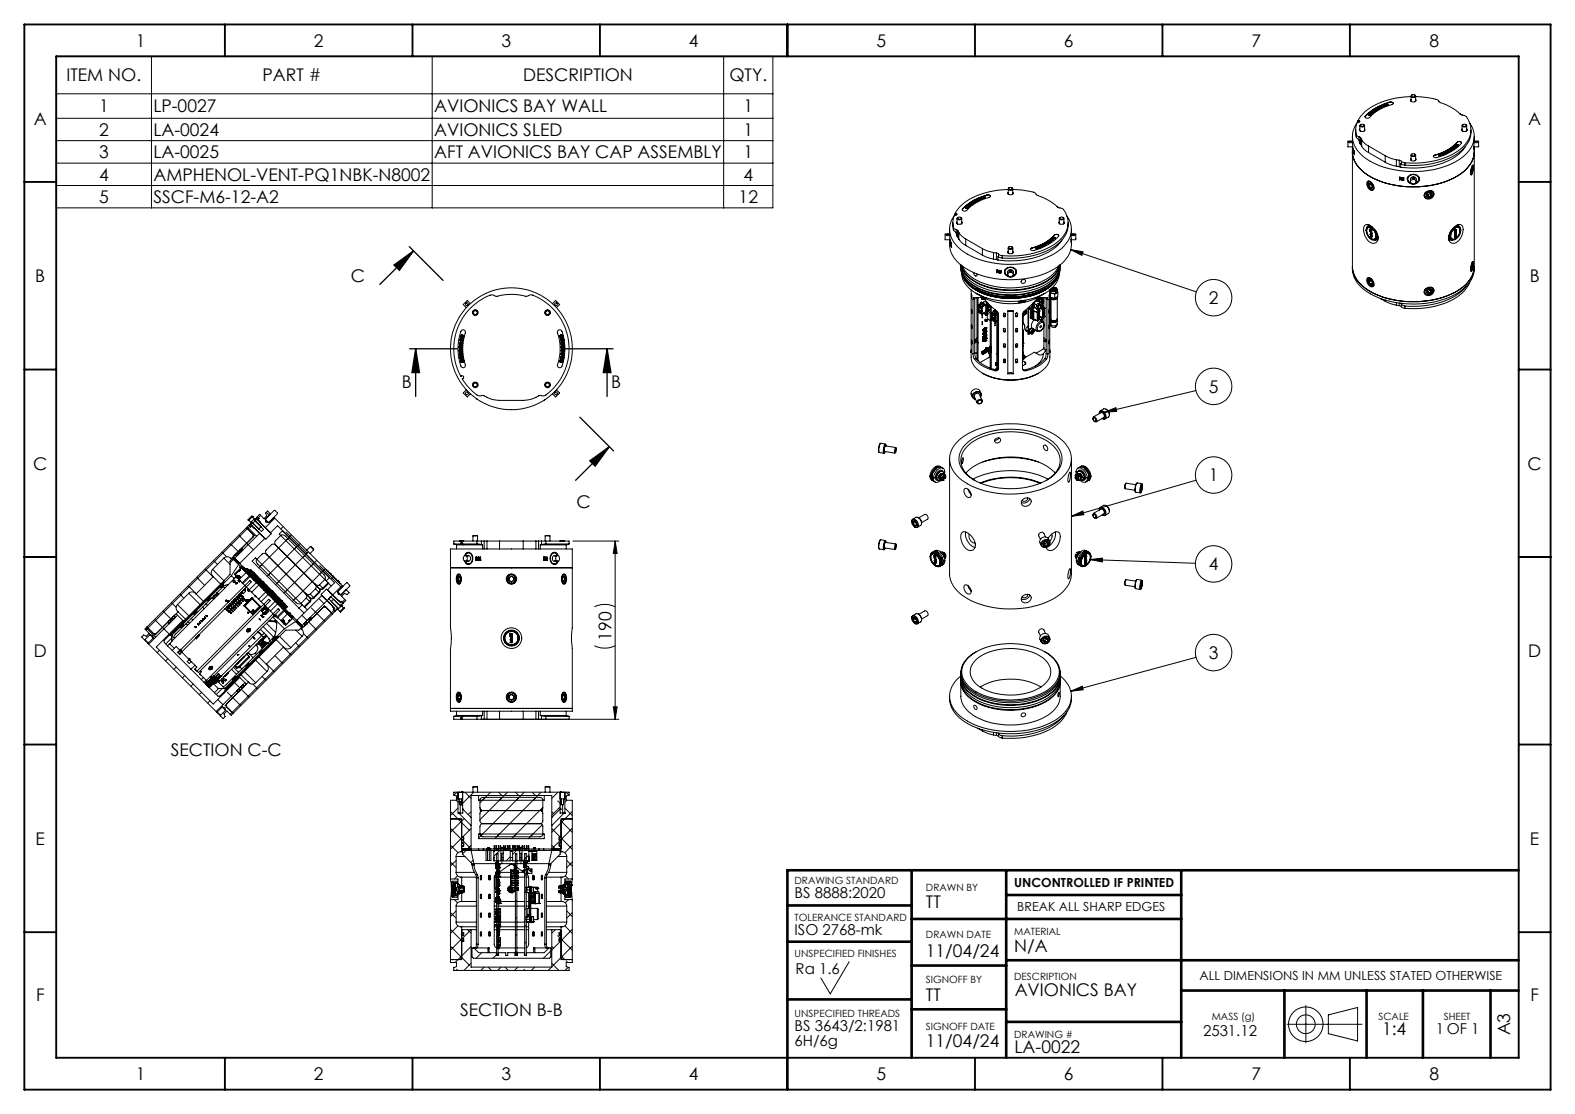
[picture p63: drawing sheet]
<svg xmlns="http://www.w3.org/2000/svg" width="420mm" height="297mm" viewBox="0 0 420 297" stroke-linecap="round" stroke-linejoin="round" font-family="sans-serif">
<defs><g id="words">
<g font-size="4.7">
<text x="36.2" y="12.4">1</text>
<text x="83.7" y="12.4">2</text>
<text x="133.7" y="12.4">3</text>
<text x="183.7" y="12.4">4</text>
<text x="233.7" y="12.4">5</text>
<text x="283.7" y="12.4">6</text>
<text x="333.7" y="12.4">7</text>
<text x="381.2" y="12.4">8</text>
<text x="17.7" y="21.7">ITEM NO.</text>
<text x="70" y="21.7">PART #</text>
<text x="139.5" y="21.7">DESCRIPTION</text>
<text x="194.5" y="21.7">QTY.</text>
<text x="26.4" y="29.9">1</text>
<text x="40.9" y="29.9">LP-0027</text>
<text x="115.8" y="29.9">AVIONICS BAY WALL</text>
<text x="198.3" y="29.9">1</text>
<text x="9" y="33.4">A</text>
<text x="407.5" y="33.4">A</text>
<text x="26.4" y="36.2">2</text>
<text x="40.9" y="36.2">LA-0024</text>
<text x="115.8" y="36.2">AVIONICS SLED</text>
<text x="198.3" y="36.2">1</text>
<text x="26.4" y="42.2">3</text>
<text x="40.9" y="42.2">LA-0025</text>
<text x="115.8" y="42.2">AFT AVIONICS BAY CAP ASSEMBLY</text>
<text x="198.3" y="42.2">1</text>
<text x="26.4" y="48.1">4</text>
<text x="40.9" y="48.1">AMPHENOL-VENT-PQ1NBK-N8002</text>
<text x="198.3" y="48.1">4</text>
<text x="26.4" y="54.1">5</text>
<text x="40.9" y="54.1">SSCF-M6-12-A2</text>
<text x="197" y="54.1">12</text>
<text x="9.4" y="75.2">B</text>
<text x="93.5" y="75.3">C</text>
<text x="407.9" y="75.2">B</text>
<text x="322.4" y="81.1">2</text>
<text x="107.1" y="103.5">B</text>
<text x="163" y="103.5">B</text>
<text x="322.4" y="104.7">5</text>
<text x="8.9" y="125.2">C</text>
<text x="407.4" y="125.2">C</text>
<text x="322.4" y="128.3">1</text>
<text x="153.8" y="135.6">C</text>
<text x="322.4" y="152">4</text>
<text x="163.1" y="170.8" transform="rotate(-90 163.1 170.8)">190</text>
<text x="9" y="175.2">D</text>
<text x="322.4" y="175.7">3</text>
<text x="407.5" y="175.2">D</text>
<text x="45.6" y="201.4">SECTION C-C</text>
<text x="9.5" y="225.2">E</text>
<text x="408" y="225.2">E</text>
<text x="246.9" y="242.1">TT</text>
<text x="246.9" y="255">11/04/24</text>
<text x="270.4" y="253.9">N/A</text>
<text x="9.6" y="266.9">F</text>
<text x="246.9" y="266.8">TT</text>
<text x="270.6" y="265.7">AVIONICS BAY</text>
<text x="408.1" y="266.9">F</text>
<text x="122.7" y="270.8">SECTION B-B</text>
<text x="368.5" y="275.9">1:4</text>
<text x="246.9" y="279.2">11/04/24</text>
<text x="270.5" y="280.7">LA-0022</text>
<text x="402.7" y="276.1" transform="rotate(-90 402.7 276.1)">A3</text>
<text x="36.2" y="287.9">1</text>
<text x="83.7" y="287.9">2</text>
<text x="133.7" y="287.9">3</text>
<text x="183.7" y="287.9">4</text>
<text x="233.7" y="287.9">5</text>
<text x="283.7" y="287.9">6</text>
<text x="333.7" y="287.9">7</text>
<text x="381.2" y="287.9">8</text>
</g>
<g font-size="4">
<text x="211.9" y="239.4">BS 8888:2020</text>
<text x="211.9" y="249.2">ISO 2768-mk</text>
<text x="212.2" y="259.8">Ra 1.6</text>
<text x="211.9" y="274.9">BS 3643/2:1981</text>
<text x="382.9" y="275.7">1 OF 1</text>
<text x="211.9" y="278.9">6H/6g</text>
<text x="320.8" y="276.2">2531.12</text>
</g>
<g font-size="3.3">
<text x="270.4" y="236.5">UNCONTROLLED IF PRINTED</text>
<text x="271.3" y="242.9">BREAK ALL SHARP EDGES</text>
<text x="319.9" y="261.3">ALL DIMENSIONS IN MM UNLESS STATED OTHERWISE</text>
</g>
<g font-size="2.7">
<text x="211.9" y="235.7">DRAWING STANDARD</text>
<text x="246.9" y="237.6">DRAWN BY</text>
<text x="211.9" y="245.5">TOLERANCE STANDARD</text>
<text x="246.9" y="250.2">DRAWN DATE</text>
<text x="270.4" y="249.2">MATERIAL</text>
<text x="211.9" y="255">UNSPECIFIED FINISHES</text>
<text x="246.9" y="262.2">SIGNOFF BY</text>
<text x="270.4" y="261.3">DESCRIPTION</text>
<text x="211.9" y="271.2">UNSPECIFIED THREADS</text>
<text x="246.9" y="274.5">SIGNOFF DATE</text>
<text x="323.1" y="271.9">MASS (g)</text>
<text x="367.6" y="271.9">SCALE</text>
<text x="385" y="271.9">SHEET</text>
<text x="270.4" y="276.7">DRAWING #</text>
</g>
</g></defs>
<g fill="none" stroke="#000" stroke-width=".27">
<path d="M15 15h191.1v40.4h-191.1zM40.4 15v40.4M115.3 15v40.4M193 15v40.4M15 25h191.1M15 31.5h191.1M15 37.5h191.1M359.7 37.7h.7M359.7 37.7v.1M359.7 37.8a.37 .37 0 0 0 .4 .3 .37 .37 0 0 0 .3-.3M360.4 37.7v.1M360.6 39.7v32a7.9 7.9 0 0 0 4.8 6.6 25.3 25.3 0 0 0 23.4-.2 7.9 7.9 0 0 0 4.3-6.4v-32"/>
<path d="M360.6 37.6h-1.2v1.6h1.3M360.6 36.4v3.6v-.8M360.7 39v.6M360.9 40h.1M360.9 39.8v.1M361.5 34.6l.2 1.9M361.7 35.9l.7 .6M361.7 36.5l.7 .7M361.7 35.9v.6M361.8 32.8a6.1 6.1 0 0 0 1.5 8.8 23.4 23.4 0 0 0 18.2 3.8 15.6 15.6 0 0 0 10.6-5.8 5.7 5.7 0 0 0-.2-6.8M362.1 32.4l-.1 .2M362.1 32.1l.3 .1"/>
<path d="M362.1 32.1v.5M362.3 37.2l.4 1.1M362.4 32.2l.3 .1-.1 .2h-.7a5.3 5.3 0 0 0-.2 3.4M362.4 32.2v.4M362.4 36.5l.5 .3M362.4 37.2l.3 .2v.9M362.4 36.5v.7M362.6 34.4a.65 .65 0 0 0 .4 .7 .65 .65 0 0 0 .8-.2l.2-.2-.1-.3M362.6 33.5v1.2l.2 .3M362.7 38.3l.2 .2M362.8 33.3a.44 .44 0 0 1 .6-.2 .44 .44 0 0 1 .2 .5h-.7zM362.9 38.5l.2 .5"/>
<path d="M362.9 36.8l.2 .4M362.9 36.8v1.7M362.9 33.2l-.1 .1a.57 .57 0 0 0 .4 .6 .57 .57 0 0 0 .7-.4l-.3-.3M363.1 39l.8 .9 1 .8M363.1 37.2l.8 1 1 .7M363.1 37.2v1.8M363.9 33.5l-.2 1.5M364.1 31.1l-.1 .1M364.1 31v.1M364.9 30.6v.1M364.9 30.5l.3-.1 .3 .2-.4 .1zM364.9 38.9v1.8"/>
<path d="M364.9 38.9l4.5 2.6M365.2 30.7h.1M365.2 30.6h.1M365.2 30.6v.1M365.4 30.1l.3 .2M365.4 30.5h.1a.25 .25 0 0 1-.3 .3 .25 .25 0 0 1-.2-.3l.2 .3M365.4 30.2h.1M365.4 30.5h.1M365.5 30.5l-.2 .3M365.5 30.1l-.1 .1a.28 .28 0 0 0 .4 .2 .28 .28 0 0 0 .2-.3M365.5 30.1h-.1M365.5 30.6v.1"/>
<path d="M365.7 30.2h.1M365.7 30.1h.1M365.7 30.1v.1M366 30.1h.1M366 30.1l-.2 .2M366 29.7v.1M366 30.2h.1M366.1 29.6l.3-.1 .1 .2a.24 .24 0 0 1-.3 .2 .24 .24 0 0 1-.1-.3zM366.2 29.9l-.2-.3a.25 .25 0 0 0 .3 .3 .25 .25 0 0 0 .2-.3l.1 .2-.2 .1M366.3 29.8h.1M366.3 29.7h.1M366.3 29.7v.1"/>
<path d="M366.6 29.3h.1M366.6 29.7v.1M366.9 29.5l-.3-.2 .4 .2 .2-.3-.2 .3M366.9 29.3h.1M366.9 29.2h.1M366.9 29.2v.1M367.2 29.3h.1M367.3 28.9v.1M367.5 29.1l-.2-.3a.25 .25 0 0 0 .3 .3 .25 .25 0 0 0 .2-.3l-.1 .3M367.6 29h.1M367.6 28.9h.1M367.6 28.9v.1"/>
<path d="M367.9 28.9v.1M368 28.6h.1M368.3 28.7l-.2-.1v-.2l-.1 .2a.29 .29 0 0 0 .4 .2 .29 .29 0 0 0 .1-.4l-.1 .3M368.3 28.6h.1M368.3 28.5h.1M368.3 28.5v.1M368.6 28.6h.1M368.8 28.2v.1M368.8 28.1l.2 .3M368.8 28.1a.25 .25 0 0 0 .3 .3 .25 .25 0 0 0 .2-.3M368.8 28.1h.1M369.1 28.3h.1"/>
<path d="M369.1 28.2h.1M369.1 28.2v.1M369.3 28.1h.1M369.4 28.1l-.3 .3M369.4 28.2v.1M369.6 27.9v.1M369.7 27.8l.4 .1-.4 .1zM369.8 28.1l-.2-.3a.25 .25 0 0 0 .3 .3 .25 .25 0 0 0 .2-.3l-.1 .3M369.9 28h.1M369.9 27.9h.1M369.9 27.9v.1M369.9 28.1h.1"/>
<path d="M370.2 27.9v.1M370.6 27.3a13.4 13.4 0 0 0-6.5 3.8M370.6 27.3h.7l.2 .3M370.6 27.2l.8 .1 .1 .4a15.2 15.2 0 0 0-6.6 3.8l-.8-.1v-.4M370.6 27.2a13.7 13.7 0 0 0-6.5 3.8M370.6 27.2v.1M376.3 25.7a19.2 19.2 0 0 0-12.9 4.7l-1.3 1.7M376.3 26.5a.5 .5 0 0 0 0 .7 .5 .5 0 0 0 .7 0l.5-.3v-.4M376.3 25.6l.1 1.5M376.5 25.3h.6l.3 .1a.49 .49 0 0 1-.5 .4 .49 .49 0 0 1-.5-.4zM376.5 25.3l-.2 .2a.61 .61 0 0 0 .6 .5 .61 .61 0 0 0 .6-.5l-.3-.2M377.5 25.7h.2a16.5 16.5 0 0 1 5.8 1l.2 .4a20.3 20.3 0 0 1 6.1 3.5l.8 .2a5.6 5.6 0 0 1-.6 8.5 20.9 20.9 0 0 1-15.4 4.1"/>
<path d="M377.5 25.6l-.1 1.5M386.6 40l.2 .2M386.6 39.9v.2a.27 .27 0 0 0 .3 .1 .27 .27 0 0 0 .2-.3M386.6 39.9v.1M387.1 39.9v.1M387.1 40l-.2 .2M387.2 39.6h.1M387.3 39.4l.4 .2-.2 .1-.3-.1zM387.5 39.6h.1M387.7 39.5l-.1 .3-.4-.2 .2 .2M387.7 39.5h.1M387.7 39.5l-.2 .3"/>
<path d="M387.7 39.2h.1M387.8 39.6h.1M388.1 39.2h.1M388.1 39.1h.1M388.1 39.1v.1M388.3 39v.3a.29 .29 0 0 1-.3 .1 .29 .29 0 0 1-.2-.3l.2 .3M388.3 38.7v.1M388.3 39.1l-.2 .3M388.3 39.2h.1M388.5 38.9l-.2-.1v-.2v.2l.2 .1 .4-.2-.3 .2M388.5 38.8h.1M388.5 38.7h.1"/>
<path d="M388.5 38.7v.1M388.6 38a12.4 12.4 0 0 1-6 3.4M388.6 38a.78 .78 0 0 1 1.1 .1M388.6 37.9a.75 .75 0 0 1 1.1 .2 12.1 12.1 0 0 1-7.2 3.9l-.3-.3 .4-.3M388.6 37.9v.1M388.9 38.7v.1M389.3 30.3l.4 .3M389.9 34.4a.65 .65 0 0 0 .4 .7 .65 .65 0 0 0 .8-.2l.2-.2-.2-.3M389.9 33.5l.1 1.5M390.1 33.3a.44 .44 0 0 1 .5-.2 .44 .44 0 0 1 .3 .5h-.7zM390.2 33.2l-.2 .1a.57 .57 0 0 0 .5 .6 .57 .57 0 0 0 .6-.4l-.2-.3M390.7 39.2a13.9 13.9 0 0 1-9.9 5.3l-3.1 .3-4.2-.2"/>
<path d="M391.1 33.5l-.1 1.5M392.3 34.6a6.8 6.8 0 0 1-3.5 6.3 22.5 22.5 0 0 1-14.2 3.1M393.1 39v.6M393.1 37.6h1.2v1.6h-1.2M393.1 36.4v3.6v-.8M393.3 37.8a.4 .4 0 0 0 .4 .3 .4 .4 0 0 0 .4-.3M393.3 37.7h.8M393.3 37.7v.1M394.1 37.7v.1M15 43.5h191.1M15 49.5h191.1M254.1 59.4l.1 1.9"/>
<path d="M254.4 57.6a6.1 6.1 0 0 0 1.5 8.7 22.1 22.1 0 0 0 16 4.1 18.6 18.6 0 0 0 11.9-4.9 6 6 0 0 0 .7-7.9M254.7 57.2l-.1 .1M254.7 56.9h.3M254.7 56.9v.4M255 56.9l.2 .2v.2h-.7a5.3 5.3 0 0 0-.3 3.4M255 56.9v.4M255.2 59.2a.74 .74 0 0 0 .6 .7 .74 .74 0 0 0 .8-.5l-.1-.2M255.2 58.2v1.3l.2 .2M255.4 58a.44 .44 0 0 1 .5-.2 .44 .44 0 0 1 .3 .5l-.5 .1-.3-.1zM255.5 58l-.2 .1a.57 .57 0 0 0 .5 .6 .57 .57 0 0 0 .7-.5l-.3-.2M256.5 58.2l-.2 1.5M256.6 55.8v.1"/>
<path d="M256.6 55.8h.1M257.5 55.4h.1M257.5 55.3h.6l-.3 .2zM257.7 55.6l-.2-.1 .1-.3-.1 .3 .3 .1 .3-.3-.3 .3M257.8 55.4h.1M257.8 55.3h.1M257.8 55.3v.1M258 54.9v.1M258.1 54.8l.4-.1a.23 .23 0 0 1-.2 .3 .23 .23 0 0 1-.2-.2zM258.1 55.4h.1M258.2 55.1l-.2-.3a.27 .27 0 0 0 .3 .3 .27 .27 0 0 0 .3-.3v.2l-.2 .1M258.3 55h.1"/>
<path d="M258.3 54.9h.1M258.3 54.9v.1M258.6 54.5h.1M258.6 54.9v.1M258.6 54.4l.5-.1a.23 .23 0 0 1-.2 .3 .23 .23 0 0 1-.3-.2zM258.6 54.4l.2 .2M258.7 54.4l-.1 .2a.27 .27 0 0 0 .4 .1 .27 .27 0 0 0 .1-.3l.1 .2h-.3M258.9 54.5h.1M258.9 54.4h.1M258.9 54.4v.1M259.2 54.1h.1M259.2 54.5h.1"/>
<path d="M259.4 54.2l-.1-.3v.3h.4l.1-.3-.2 .3M259.5 54.1h.1M259.5 54h.1M259.5 54v.1M259.8 54.1h.1M259.9 53.7h.1M260.1 53.8l-.2-.3a.25 .25 0 0 0 .3 .3 .25 .25 0 0 0 .2-.3l-.2 .3M260.2 53.7h.1M260.2 53.6h.1M260.2 53.6v.1M260.5 53.7h.1M260.6 53.3h.1"/>
<path d="M260.9 53.3h.1M261.1 53.2h.1a.25 .25 0 0 1-.3 .3 .25 .25 0 0 1-.2-.3l-.1 .1 .2 .2M261.1 53.2h.1M261.2 53.2l-.3 .3M261.2 53.3h.1M261.3 53h.1M261.5 52.8l.4 .2-.4 .1zM261.7 53h.1M261.7 52.9h.1M261.7 52.9v.1M261.7 53.2h.1M261.9 52.9a.27 .27 0 0 1-.2 .3 .27 .27 0 0 1-.3-.3l.2 .3"/>
<path d="M261.9 52.9l-.1 .3M261.9 53h.1M262.1 52.7h.1M262.4 52.8l-.2-.2a.25 .25 0 0 0 .3 .2 .25 .25 0 0 0 .2-.2l-.2 .2M262.4 52.6h.1M262.5 52.8h.1M262.7 52.7h.1M263.2 52a13.7 13.7 0 0 0-6.6 3.8M263.2 52h.4l.5 .3M263.2 52a.47 .47 0 0 1 .6-.1 .47 .47 0 0 1 .1 .7 14.2 14.2 0 0 0-6.4 3.7l-.6-.1-.3-.2v-.2M263.2 52h.1M268.9 50.5a19.8 19.8 0 0 0-12.4 4.1l-1.8 2.3"/>
<path d="M268.9 51.3h-.1a.74 .74 0 0 0 .6 .7 .74 .74 0 0 0 .8-.4l-.1-.3M268.9 50.4l.1 1.5M269 50.2a.54 .54 0 0 1 .5-.2 .54 .54 0 0 1 .4 .4 .54 .54 0 0 1-.5 .2 .54 .54 0 0 1-.4-.4zM269.1 50.1l-.2 .1a.55 .55 0 0 0 .6 .6 .55 .55 0 0 0 .5-.6l-.2-.1M270.1 50.5h.2a18.7 18.7 0 0 1 5.7 .9l.3 .5a20.2 20.2 0 0 1 6.2 3.5l.7 .2a5.6 5.6 0 0 1-.6 8.4 20.9 20.9 0 0 1-15.4 4.2M270.1 50.4l-.2 1.5M281.9 55.1l.4 .3M282.5 59.2a.5 .5 0 0 0 .1 .6 .5 .5 0 0 0 .6 0l.6-.2-.1-.4M282.5 58.2l.1 1.5M282.6 58a.52 .52 0 0 1 .6-.1 .52 .52 0 0 1 .4 .4 .51 .51 0 0 1-.6 .2 .51 .51 0 0 1-.4-.5zM282.8 58l-.2 .1a.55 .55 0 0 0 .5 .5 .55 .55 0 0 0 .6-.5l-.2-.1M283.7 58.2l-.1 1.5"/>
<path d="M284.8 59.4a7 7 0 0 1-4.2 6.7 23.2 23.2 0 0 1-13.4 2.7M360.6 40.5a8.1 8.1 0 0 0 4.8 6.6 25.4 25.4 0 0 0 23.4-.3 7.8 7.8 0 0 0 4.3-6.3M360.9 40.3h.1M360.9 40.2v-.6v.7M361 40l.2 1.2zM361.1 40.7h.1M364.6 48.4a1.54 1.54 0 0 1 1.8 2 .91 .91 0 0 1-1 .3 .91 .91 0 0 1-.7-.8 1.45 1.45 0 0 1-.1-1.5zM364.9 48.5a1.21 1.21 0 0 1 1.2 .7 1.21 1.21 0 0 1-.2 1.3 1.38 1.38 0 0 1-1-2zM364.9 59.9v.4M364.9 40.7l4.5 2.5M365 48.9v.6M365 49.5l.5 .6"/>
<path d="M365.1 48.3l-.2 .1M365.2 48.3l-.4 .2-.1 .5M365.5 48.9h-.5M365.5 48.9a1 1 0 0 1 .4 1.1M365.7 49.1l.2 .3M365.7 49.1h.1M365.7 49.1l-.7 .4M365.9 50l-.4 .1M366 49.7l-.1 .3M366 49.8l-.5 .3M366.3 50.4l-.1 .1M366.4 50.3l-.5 .3-.4-.2"/>
<path d="M369.4 43.2l1.8 .8 1.2 .3M369.4 41.5l1.8 .8 1.2 .3M369.4 41.5v1.7M372.4 44.3l.7 .1M372.4 42.6l.7 .1M372.4 42.6v1.7M373.1 44.4l.4 .2M373.1 42.7l.6 .3M373.1 42.7v1.7M373.2 47.9h.2M373.2 47.2v.7M373.2 47.9h.1"/>
<path d="M373.3 47.7v.3l-.1-.1M373.3 47.4l.3 .1M373.3 47.4h.2M373.3 47.7h.2M373.4 47.3h.1M373.4 47.3l-.1 .1M373.5 47.5h.1M373.5 47.3l.1 .1M373.5 47.4l.1 .1M373.5 47.3v.1M373.6 47.4h.1M373.6 47.6l-.1 .1"/>
<path d="M373.6 47.6l-.3 .1M373.7 47.5l-.2 .2M373.7 47.5l-.5-.3v.7M373.7 43l.9 .4M373.7 43.8l.9 .2M373.7 43.8l-.2-.1v.9M373.7 47.5l-.1 .1M373.7 43v.8M373.8 48h.5M374.3 47.7h-.3v.2l.3 .2-.5-.1M374.3 47.4h-.3v.2l.3 .2-.3-.1M374.3 47.4h-.3"/>
<path d="M374.3 47.4l-.5-.1v.7M374.6 43.4v.6M375.2 47.5l.1 .2M375.4 47.2a1.22 1.22 0 0 0 .9 1.7M375.5 47.1a1.73 1.73 0 0 1 3 .6 1.61 1.61 0 0 1-1.7 1.4 1.61 1.61 0 0 1-1.5-1.7zM376.1 48.5v-.8a.78 .78 0 0 1 .8-.6 .78 .78 0 0 1 .7 .6v.8M376.3 48.1a.73 .73 0 0 1 1.1-.2 .73 .73 0 0 1 0 1.1 .73 .73 0 0 1-1.1-.2l-.2-.3zM376.3 42.3a.5 .5 0 0 0 0 .6 .5 .5 0 0 0 .7 0l.4-.1M376.3 41.4l.1 1.4M376.3 48.8a1.17 1.17 0 0 1-.8-1.4 1.17 1.17 0 0 1 1.4-.8 1.17 1.17 0 0 1 1.4 .8 1.17 1.17 0 0 1-.8 1.4M376.5 41.1l.6-.1 .3 .2a.49 .49 0 0 1-.5 .4 .49 .49 0 0 1-.5-.4zM376.5 41.1l-.2 .1a.61 .61 0 0 0 .6 .6 .61 .61 0 0 0 .6-.5l-.3-.2"/>
<path d="M376.8 47.3l-.3 .3h.8l-.3-.3M376.8 47.3h.2M377.5 42.3l.1 .3-.2 .2M377.5 41.4l-.1 1.4M378.3 47.1l.2 .6M378.5 47.7l-.4 .8-.7 .4M378.5 47.6v.1M379.8 52.1l.1 .2M380.3 51.2a1.16 1.16 0 0 1 1.4-.4 1.16 1.16 0 0 1 .6 1.3 1.36 1.36 0 0 1-1.2 1 1.36 1.36 0 0 1-1.3-.9zM380.3 51.4a.97 .97 0 0 1 1.3-.4 .97 .97 0 0 1 .4 1.2 1.04 1.04 0 0 1-1.1 .7 1.04 1.04 0 0 1-.9-1.1zM380.4 51.9l.4 .1M380.5 51.7v.6"/>
<path d="M380.5 52.3l.6 .2M380.8 52l.3 .5M381.1 51.3l-.6 .4M381.1 51.3l.6 .2M381.4 51.4v.2M381.4 51.6l.3 .5M381.4 51.6l-.6 .4M381.6 50.8a1.1 1.1 0 0 1 .5 1.4 1.1 1.1 0 0 1-1.2 .7 .93 .93 0 0 1-1-.5 .93 .93 0 0 1 .2-1.1M381.7 52.1l-.6 .4M381.7 51.5v.6M382.1 51l.1 .3M382.6 41.4l-.4 .3"/>
<path d="M382.6 41.4h.1M383.6 41.4h.1M383.6 41.3l.2 .3M383.7 41.3h-.1a.25 .25 0 0 0 .3 .3 .25 .25 0 0 0 .2-.3l.1 .1-.2 .2M383.7 41.3l.4 .1-.3 .1zM383.7 41.3h-.1M383.9 41.4h.1M384.2 41.4h.1M384.4 41.1v.1M384.6 41.3l-.1-.3v.2l.3 .1M384.7 41.2h.1M384.7 41.1h.1"/>
<path d="M384.7 41.1v.1M385 41l-.2 .3zM385 41.1v.1M385.2 40.8h.1M385.4 41l-.2-.3a.27 .27 0 0 0 .2 .3 .27 .27 0 0 0 .3-.3l-.2 .3M385.4 40.8h.1M385.4 40.7h.1M385.4 40.7v.1M385.8 40.8h.1M385.9 40.4v.1M385.9 40.4l.2 .2M385.9 40.3v.1a.28 .28 0 0 0 .3 .2 .28 .28 0 0 0 .2-.3l-.1 .3"/>
<path d="M385.9 40.3v.1M386.2 40.5h.1M386.2 40.4h.1M386.2 40.4v.1M386.5 40.4v.1M386.5 40v.1M386.9 40.1h.1M386.9 40h.1M386.9 40v.1M387.1 40v.1M388.8 59.9l.1 .3M392.3 45.9h.2"/>
<path d="M392.4 46.4l-.2 .1M392.4 45.2l.2 .1M392.5 45.9l-.2 .1M392.5 45.9h-.2M392.5 44.7h.1M392.5 44.3h.2l.1 .6-.5 1.5v-1M392.6 44.1l.1 .1M392.6 44.7l-.2 .4-.1 .9M392.6 45.3l-.1 .6M392.6 44.7v.6M392.8 44l.1 .3a2.96 2.96 0 0 1-.6 2.4 3.7 3.7 0 0 1 .5-2.7zM252.3 62.5h.7"/>
<path d="M252.3 62.5v.1M252.3 62.6a.4 .4 0 0 0 .7 0M253 62.5v.1M253.2 62.4h-1.2v1.5h1.3M253.2 63.9v.9M253.2 61.1l.1 3.7M253.2 64.4a7.8 7.8 0 0 0 4.8 7.4 25.3 25.3 0 0 0 23.3-.2 7.7 7.7 0 0 0 4.4-7.2M253.3 63.7v.7M253.4 65.1h.1M253.5 64.9l-.1-.6v.8M253.5 64.6v.2M253.5 64.7v.1"/>
<path d="M253.5 64.6h.1M253.6 64.8l.2 1.2-.2-.9-.1 .4zM253.6 65.5h.1M254.2 60.7l.8 .5M254.2 61.3l.8 .7M254.2 60.7v.6M254.9 62l.3 1M255 61.2l.4 .4M255 62l.2 .2v.8M255 61.2v.8M255.2 63l.2 .3M255.4 63.3l.3 .4"/>
<path d="M255.4 61.6l.3 .4M255.4 61.6v1.7M255.7 63.7l.7 1 1.1 .7M255.7 62l.7 .9 1.1 .8M255.7 62v1.7M256.2 70.6a7.5 7.5 0 0 0 5.2 5.9 20.7 20.7 0 0 0 18.4-1.3 6.4 6.4 0 0 0 2.9-4.6M256.2 71.9a6.8 6.8 0 0 0 3.9 5M256.3 70.7a8.8 8.8 0 0 0 5.8 5.3 20.1 20.1 0 0 0 18.2-1.9l1.4-1.4 .9-2M256.5 73a6.9 6.9 0 0 0 4.5 5.6 19.9 19.9 0 0 0 18.9-1.3 6 6 0 0 0 2.6-4.3M256.5 72.6a10 10 0 0 0 7.4 5.5 20.3 20.3 0 0 0 15.9-2.2l1.6-1.4 1-1.6M256.6 70.9a10.4 10.4 0 0 0 7.3 5.2 20.5 20.5 0 0 0 15.9-2.2l1.6-1.4 .9-1.6M256.9 73.9a11 11 0 0 0 8.3 5.2 19.3 19.3 0 0 0 14.7-2.6l1.5-1.4 .7-1.2a11 11 0 0 1-8.3 5.2 18.8 18.8 0 0 1-15.4-3l-.8-1z"/>
<path d="M257.5 65.4l4.5 2.6M257.5 63.7l4.5 2.6M257.5 63.7v1.7M259 77.3v17.9a5.9 5.9 0 0 0 4.3 5 16 16 0 0 0 14.7-1.5 4.5 4.5 0 0 0 2-3.5l-.1-17.9M259 78.5l.1 1-.1-.4M259 78.5v.6M259 78.5h.1M259 79.1h.2M259.5 79.9v14.4M259.7 72.7a.64 .64 0 0 0 .1 .7 .64 .64 0 0 0 .7 .1v-.5M259.9 79.8l-.4 .1M259.9 79.8v14.4"/>
<path d="M260 79.4l-.1 .4M260.1 76.9l.2 .1M260.3 78.2l1.7 1-.9-.6M260.3 77a20.4 20.4 0 0 0 18.4 0M260.5 78.3l.3 .2M260.5 79.4v16.5M260.6 78.4h.1M260.6 78.4l.2 .1M260.8 79.4v16.8M261.7 79.4h.1M261.7 79.4v.2M261.7 79.4l.1 .1"/>
<path d="M261.7 79.6l.1 .1M261.8 79.6h.1M261.8 79.1l.2 .1M261.8 79.5l-.1 .1M261.8 79.4h.1M261.8 79.5h.1M261.8 79.7h.1M261.8 79.4v.3M261.8 79.4h-.1M261.9 79.4h.1M261.9 79.6h.1M261.9 79.4v.2"/>
<path d="M261.9 79.4h-.1M261.9 79.4l-.1 .1M261.9 79.6h-.1M261.9 79.6l-.1 .1M262 68l1.3 .6 1.6 .5M262 66.3l1.3 .6 1.6 .4M262 66.3v1.7M262 79.2a16.5 16.5 0 0 0 14.9 0M262 79.2l.4 .5M262.1 79.4v.2l.1-.2M262.1 79.4h.1M262.1 79.6v.1"/>
<path d="M262.1 79.7h.1M262.2 79.5h.1M262.2 79.6h.2M262.2 79.6h.1M262.2 79.7h.1M262.2 79.6v.1M262.2 79.6l-.1 .1M262.2 79.5l-.1 .1M262.2 79.7h-.1M262.3 79.5v.1M262.3 79.7h.1M262.3 79.5v.2"/>
<path d="M262.4 79.7h.1M262.4 79.7l-.7-.4-2.1 .1-.1 .5M262.4 79.7l3.5 3.3 .4 .8v14.4a.69 .69 0 0 1-1 .6M262.4 79.7l.1 .1M262.5 79.7v.1M263 79.5l-.5 .3M263 79.4v.1M264.9 69.1l.8 .1M264.9 67.3l.8 .1M264.9 67.3v1.8M265.7 69.2l.4 .1M265.7 67.4l.6 .3"/>
<path d="M265.7 67.4v1.8M265.9 72.4l-.1 .3M265.9 72.1l.2 .1M265.9 72.1h.1M265.9 72.4h.2M266 72.6l-.2 .1M266 72.1l.1 .1M266 72.1h.1M266 72.1h-.1M266.1 72.3h.1M266.1 72.1v.1M266.1 72.2h.1"/>
<path d="M266.1 72.4h.1M266.1 72.4h-.2M266.3 72.2l-.2 .2M266.3 72.2l-.5-.2v.7M266.3 67.7l.9 .5M266.3 68.5l.9 .3M266.3 68.5l-.2-.1v.9M266.3 67.7v.8M266.5 72.7h.4M266.5 72.1v.6M266.5 72.7l-.1 .1M266.6 72.2h.3v-.1h-.5v.7"/>
<path d="M266.9 72.7l-.5 .1M266.9 72.4h-.3v.3h.3M266.9 72.4l-.3 .1M266.9 72.2l-.3-.1v.3h.3M267.2 68.2v.6M267.8 72.3l.1 .2M268 71.9a1.25 1.25 0 0 0 .9 1.8M268.1 71.8a1.72 1.72 0 0 1 1.7-.6 1.72 1.72 0 0 1 1.3 1.3 1.61 1.61 0 0 1-1.8 1.4 1.61 1.61 0 0 1-1.4-1.7zM268.7 73.2v-.7a.78 .78 0 0 1 .8-.6 .78 .78 0 0 1 .7 .6v.7M268.9 72.8a.69 .69 0 0 1 1-.1 .69 .69 0 0 1 0 1 .7 .7 0 0 1-.9 0 .7 .7 0 0 1-.1-.9zM268.9 67l-.1 .1a.74 .74 0 0 0 .6 .6 .74 .74 0 0 0 .8-.4l-.1-.3M268.9 66.1l.1 1.5"/>
<path d="M268.9 73.6a1.19 1.19 0 0 1-.9-1.5 1.19 1.19 0 0 1 1.5-.8 1.19 1.19 0 0 1 1.4 .8 1.19 1.19 0 0 1-.8 1.5M269 65.9a.54 .54 0 0 1 .5-.2 .54 .54 0 0 1 .4 .4 .54 .54 0 0 1-.5 .2 .54 .54 0 0 1-.4-.4zM269.1 65.8l-.2 .2a.55 .55 0 0 0 .6 .5 .55 .55 0 0 0 .5-.6l-.2-.1M269.4 72l-.3 .4h.7l-.2-.4M269.4 72h.2M270.1 66.1l-.2 1.5M270.9 71.9a1.22 1.22 0 0 1-.9 1.7M271.1 72.3l-.1 .2M275.2 66.2l-.4 .3M275.2 66.1v.1M276.2 66.2h.1M276.4 66.3l-.2-.2a.25 .25 0 0 0 .3 .3 .25 .25 0 0 0 .2-.4l.1 .2-.3 .1"/>
<path d="M276.5 66.2h.1M276.5 66.1h.1M276.5 66.1v.1M276.8 66.2h.1M276.9 79.2l.3 .1M277 79.3l.3 .2M277 65.9h.1M277.1 65.7l.4 .1-.2 .2zM277.2 66l-.2-.2a.27 .27 0 0 0 .3 .2 .27 .27 0 0 0 .2-.2l-.1 .2M277.2 79.3l-.5 .2-3.6 3.5-.4 .8v14.6a.69 .69 0 0 0 .9 .4M277.2 79.3l2.1 .1 .2 .5M277.3 65.9h.1"/>
<path d="M277.3 65.8h.1M277.3 65.8v.1M277.4 79.8l-.5 .6 .5-.6 .8 .2M277.6 65.9h.1M277.6 79.3l-1.6 .9M277.7 79.7h.1M277.7 79.7l-.4 .1-.4 .5a.63 .63 0 0 1 .9-.5M277.7 65.5v.1M277.8 65.4l.5 .1-.2 .1zM277.8 65.5l.2 .2M277.8 65.4v.2l.3 .1 .2-.1v-.2M277.8 65.4v.1"/>
<path d="M277.9 79.8l-.1-.5-2 1.2M278 65.6h.1M278 65.5h.1M278 65.5v.1M278.3 65.4l-.2 .3M278.3 65.5v.1M278.4 79.4v2.6M278.4 65.2h.1M278.6 65h.4v.2l-.4 .1zM278.7 78.2l-1.8 1M278.7 77v.4M278.7 65.3h-.2v-.3v.3a.29 .29 0 0 0 .3 .1 .29 .29 0 0 0 .2-.4l-.2 .3"/>
<path d="M278.8 65.2h.1M278.8 65.1h.1M278.8 65.1v.1M278.8 76.9l-.1 .1M278.9 79.4l.1 .4M279 79.8l.5 .1M279 79.8v14.4M279 65.2h.1M279.1 64.8h.1M279.4 64.9l-.2-.2a.25 .25 0 0 0 .2 .3 .25 .25 0 0 0 .3-.3l-.2 .2M279.4 64.8h.1M279.4 64.7h.1"/>
<path d="M279.4 64.7v.1M279.5 79.9v14.4M279.7 64.8h.1M279.8 64.4h.1M279.8 79.1h.1M279.8 64.2l.5 .1-.3 .2zM279.8 78.5h.1M279.9 78.5l-.1 1 .1-.4M279.9 78.5v.6M279.9 77.7l.2 .5M279.9 78.9l.2 .4M280 79.4v5.7l.3 .3"/>
<path d="M280 64.6l-.2-.3a.25 .25 0 0 0 .2 .3 .25 .25 0 0 0 .3-.3l.1 .1-.3 .2M280 77.5h-.1M280 77.2a1.23 1.23 0 0 0 1.6 .3M280.1 79.2l-.1 .3 .3 .3M280.1 64.4h.1M280.1 64.3h.1M280.1 64.3v.1M280.1 79.3l1.3 .2M280.1 78.2l1.2 .2M280.1 79.3l1.2 .2M280.1 78.2v1.1M280.2 79.3a.94 .94 0 0 0 1.3 .4"/>
<path d="M280.3 79.8v5.6M280.3 63.9v.1M280.4 64.4h.1M280.4 76.9l-.2 .4M280.4 79.7l.4 .1 .7-.1M280.4 63.8l.5 .1-.4 .1zM280.4 76.9h.1M280.5 77.3l.5-.1 .6 .2M280.5 77.3l-.2 .1 .2-.1M280.5 77.1l.5-.1 .6 .3-.6-.3zM280.5 77.1l-.2 .2M280.5 77l-.2 .2"/>
<path d="M280.5 77.1l-.2 .3v-.2M280.5 77l.7-.1 .5 .4M280.5 77.3h.7l.4 .2M280.5 77.4l-.1 .1M280.5 77h.1M280.5 77.1h.1M280.5 77.3h.1M280.5 76.8l.8-.1 .4 .3a.79 .79 0 0 1-.7 .7 .79 .79 0 0 1-.8-.6M280.5 77.1l-.2 .1M280.6 64.1l-.2-.3a.25 .25 0 0 0 .2 .3 .25 .25 0 0 0 .2-.3l-.1 .3M280.6 77.6l.2-.1-.1 .1M280.6 64h.1"/>
<path d="M280.6 63.9h.1M280.6 63.9v.1M280.7 76.7a.83 .83 0 0 1 1.2 .6l-.3 .2M280.8 77.4h-.3M280.8 77.4h.3M280.8 63.5h.1M280.8 77.4v.2M280.9 63.4h.5l-.3 .2zM280.9 63.4h-.1a.27 .27 0 0 0 .3 .2 .27 .27 0 0 0 .3-.2l-.2 .2M280.9 63.4l.2 .2M280.9 77.3l-.1 .1M280.9 63.9v.1"/>
<path d="M281 77.3h.1M281 77.3l.1 .1M281 76.9l.5 .1 .2 .3-.1-.3-.4-.2-.8 .1M281 76.9l.7 .4M281 76.9l-.5 .1M281.1 77.4l.3 .1M281.1 77.4h.1M281.1 77.5l.2 .1zM281.1 77.4v.2M281.1 63.5h.1M281.1 63.4h.1M281.1 63.4v.1"/>
<path d="M281.2 62.7a12.4 12.4 0 0 1-6 3.5M281.2 62.7a.72 .72 0 0 1 1.1 .2M281.2 62.7a.6 .6 0 0 1 .6-.2 .6 .6 0 0 1 .5 .5 13.1 13.1 0 0 1-7 3.8l-.5-.4 .4-.3M281.2 62.7a12 12 0 0 1-6 3.4M281.2 62.7h.1M281.3 78.4v1.1M281.4 63.5h.1M281.5 79.4v.3M281.6 76.8l.3 .3-.2 .5M281.6 77.5l.1 .1M281.7 77.6a1.27 1.27 0 0 1-1.7-.3 1.01 1.01 0 0 0 .5 .9 1.01 1.01 0 0 0 1.2-.1M281.7 78.1l-.4 .3"/>
<path d="M281.7 78.1h.1M281.7 77.6v.5M281.8 79.3l-.3 .4M281.9 79.2a.94 .94 0 0 1-.6 .8 .94 .94 0 0 1-1-.2M281.9 77.2v.6l-.2 .3M281.9 77.6l.2 .4M281.9 79.4v5.5a1.1 1.1 0 0 1-1.6 .5M282.1 78v1l-.8 .5M282.1 78l-.4 .1M282.6 70.7a8.3 8.3 0 0 1-5.6 5.4 20.5 20.5 0 0 1-17.7-1.4l-2.1-1.9-.7-1.5M282.7 71.9a7.2 7.2 0 0 1-4.8 5.5 20.9 20.9 0 0 1-17.8-.5M282.8 70.5a6.7 6.7 0 0 1-4.4 6.1 20.5 20.5 0 0 1-19.1-.7 6.3 6.3 0 0 1-3.2-5.3"/>
<path d="M283.3 63.9a13.8 13.8 0 0 1-9.9 5.3l-4.2 .4-3.1-.3M285.5 66.6l33.5 11.2M285.5 66.6l3.3 .5-.3 1zM285.6 63.7v.7M285.7 62.4h1.2v1.5h-1.3M285.7 61.1v3.7M285.7 63.9v.9M285.9 62.6a.43 .43 0 0 0 .7 0M285.9 62.5h.7M285.9 62.5v.1M286.6 62.5v.1M360.6 71.1a8.1 8.1 0 0 0 4.8 6.6 25.4 25.4 0 0 0 23.4-.2 7.8 7.8 0 0 0 4.3-6.4"/>
<path d="M363.9 60.1a1.64 1.64 0 0 1 2.3 .6 2.99 2.99 0 0 1 .9 3.8 1.89 1.89 0 0 1-2.9-1.1 3.3 3.3 0 0 1-.3-3.3zM364.3 61.4a.99 .99 0 0 1 .8-1.1 .99 .99 0 0 1 1.1 .7l.7 1 .2 1M364.3 61.3v.1M364.3 61.4a2.39 2.39 0 0 0 2.4 2.6l.3-.4 .1-.6M364.5 60.6l.7-.4 .8 .4M364.6 74.2a1.54 1.54 0 0 1 1.8 1.9 .91 .91 0 0 1-1 .3 .91 .91 0 0 1-.7-.8 1.45 1.45 0 0 1-.1-1.4zM364.8 60.7h.1M364.8 60.7a2.1 2.1 0 0 1 2.1 2.8l-.3 .3a2.06 2.06 0 0 1-1.8-3.1zM364.9 74.2a1.21 1.21 0 0 1 1.2 .7 1.21 1.21 0 0 1-.2 1.3 1.38 1.38 0 0 1-1-2zM365 74.6v.6M365 75.2l.5 .6M365.1 74l-.2 .1"/>
<path d="M365.2 74l-.4 .2-.1 .6M365.3 60l-.2 .1M365.3 60.1l-.6 .2M365.4 61.3l.3 .1M365.4 61.2l.3 .2M365.4 61.2l.3 .1M365.4 61.1l.3 .2M365.4 63h.1M365.4 61.8l.3 .2M365.4 61.2h.1M365.4 61.6l.3 .1M365.4 61.1l.4 .2"/>
<path d="M365.4 62.4h.1M365.4 61.1h.1M365.4 61.3v.2M365.4 61.6h.1M365.4 61.8h.1M365.4 62.4v.1M365.4 63l.3 .3M365.4 61.6l.3 .2M365.4 62.5l.3 .2M365.4 62.4l.1 .1M365.4 63l.3 .1M365.4 61.2l.1 .1"/>
<path d="M365.4 61.2v.1M365.4 61.4l.3 .2M365.5 74.6h-.5M365.5 74.6a1.03 1.03 0 0 1 .4 1.2M365.5 61.2h.1M365.5 62.1v.1M365.5 62.1h.1M365.5 62.3l.1 .1M365.5 62.3h.1M365.5 62.4v.1M365.5 62.4h.1M365.5 62.6v.1"/>
<path d="M365.5 62.6h.1M365.5 62.9h.1M365.5 62.8h.1M365.5 62.2l.2 .2M365.5 62.7h.1M365.5 62.9l.2 .2M365.5 63.1l.1 .1zM365.5 61.4l.3 .2M365.5 62.2h.1M365.5 61.2l.2 .1M365.5 61.2l.2 .2M365.5 61.4h-.1"/>
<path d="M365.5 62.7l.3 .2M365.5 62.5h.1M365.5 61.9h.2M365.5 62.6l.2 .2M365.5 62.8v.1M365.5 62.8l.1 .1M365.5 62.9l.2 .1M365.5 62.9l.1 .1M365.5 62.3v.1M365.5 62.1l.2 .1M365.5 62.4l.2 .1M365.5 62.6l.1 .1"/>
<path d="M365.5 62.8l.2 .1M365.6 62.2h.1M365.6 62.9v.1M365.6 62.8v.1M365.6 62.5h.1M365.6 62l.1 .1M365.6 62.6l.1 .1M365.6 62.6l-.1 .1M365.6 63h.1M365.6 62.5l.1 .1M365.6 62.2l.1 .1M365.6 62.5h-.1"/>
<path d="M365.6 62.9l.1 .1M365.6 63l.1 .1M365.6 62.1h.2M365.6 62.1l-.1-.2 .3 .2M365.6 62.3h.1M365.6 62.4h.1M365.6 62.4h.2M365.6 62.6l.2 .2M365.6 62.7l.1 .1M365.6 62.3l.1 .1M365.6 62.3v.1M365.6 62.8l-.1 .1"/>
<path d="M365.7 61.4h.1M365.7 61.3h.1M365.7 62.3l.1 .1M365.7 61.3l.1 .1M365.7 62.4l.1 .1M365.7 62.1h-.2M365.7 62.3h.1M365.7 62.7l.1 .2M365.7 62.7l-.2 .1M365.7 62.6h-.1M365.7 63.2h.1M365.7 63.8l.1 .1"/>
<path d="M365.7 74.8v.1M365.7 74.9l.2 .2M365.7 74.9l-.7 .3M365.7 62.2h.1M365.7 61.7h.1M365.7 62.8h.1M365.7 62.4h.1M365.7 62.6h.1M365.7 63h.1M365.7 61.5l-.3-.2 .1 .2M365.7 62.5v.2M365.7 61.8h.1"/>
<path d="M365.7 62.5h.1M365.7 62.9h.1M365.7 63.3h.1M365.8 62v.1M365.8 63.1h.1M365.8 62.7v.1M365.8 61.3l-.1 .2M365.8 61.6v.2M365.8 62.2l-.1 .2M365.8 62.9l-.1 .3M365.8 63.2v.1M365.8 62.8l.1 .1"/>
<path d="M365.8 61.3l-.1 .1M365.8 61.4l-.1 .1M365.8 61.6l-.1 .1M365.8 61.7h-.1M365.8 62.2l-.1 .1M365.8 62.3l-.1 .1M365.8 62.6h-.1M365.8 62.6l-.1 .1M365.8 63h-.1M365.8 62.9h-.1M365.8 63l-.1 .1M365.8 63.2l-.1 .1"/>
<path d="M365.8 62.1h.1M365.8 62.4v.1M365.8 62.8h.1M365.8 62.1l-.1 .1M365.8 62.4l-.1 .1M365.9 62.9h.1M365.9 62.9h-.1M365.9 75.8h-.4M366 75.4l-.1 .4M366 75.5l-.5 .3M366.3 76.2h-.1M366.4 76l-.4 .3-.5-.2"/>
<path d="M366.6 63.8h.1M366.7 61.3l.5 1 .1 .7M366.9 61.6l.2 .6M367 63.9l.4 .2M367 62.9v.1M367.1 63h.2M367.3 63l-.3 .8-.5 .3M367.3 63.7l.3-.2-.4 .2M367.3 63.7l-.4 .3M367.5 62.9l-.2 .1M367.5 63.5l-.2 .1M367.5 63.2l-.2 .4"/>
<path d="M367.5 63.6l-.1 .1M367.5 63.3l.1 .2M368.1 79.6l1.3 .7M379.8 77.8l.1 .3M380.3 76.9a1.16 1.16 0 0 1 1.4-.4 1.16 1.16 0 0 1 .6 1.3 1.36 1.36 0 0 1-1.2 1 1.36 1.36 0 0 1-1.3-.8zM380.3 77.1a.97 .97 0 0 1 1.3-.4 .97 .97 0 0 1 .4 1.2 1.04 1.04 0 0 1-1.1 .7 1.04 1.04 0 0 1-.9-1.1zM380.4 77.6l.4 .1M380.5 77.4v.6M380.5 78l.6 .2M380.8 77.7l.3 .5M381.1 77l-.6 .4M381.1 77l.6 .2"/>
<path d="M381.4 77.1v.2M381.4 77.3l.3 .5M381.4 77.3l-.6 .4M381.6 76.6a1.01 1.01 0 0 1 .6 1.1 1.01 1.01 0 0 1-1 .8 .92 .92 0 0 1-1.2-.2 .92 .92 0 0 1 .1-1.2M381.7 77.8l-.6 .4M381.7 77.2v.6M382.1 76.8l.1 .2M386.3 63.6l.1 .1M386.5 63h.2M386.5 63l-.2-.1 .2 .7-.3-.1 .1-.2M386.5 63l.3 .8 .5 .3M386.6 63.7l-.3-.2 .7 .5"/>
<path d="M386.8 63.9l-.4 .2M387.2 61.2l-.4 .7-.3 1.1M387.2 63.8h.1M387.5 60.8a1.63 1.63 0 0 1 2.5-.5 3.8 3.8 0 0 1-2.3 4.6 1.57 1.57 0 0 1-1.4-.9 1.57 1.57 0 0 1 .2-1.7zM387.6 61.1l.5-.4 .9-.1a2.1 2.1 0 0 1-1.8 3.2 1.78 1.78 0 0 1 .4-2.7zM387.6 61.1l.5-.4 .9-.1a2.15 2.15 0 0 1-1.4 3.2l-.4-.1a1.73 1.73 0 0 1 .4-2.6zM387.8 62.1h.1M387.8 62.7h.1M387.8 61.9h.1M387.8 61.6h.1M387.8 61.3v.5M387.8 63.3l.1 .1"/>
<path d="M387.8 61.3l.1 .1M387.8 61.3h.1M387.8 61.5h.1M387.8 61.8h.1M387.8 63.3h.1M387.9 61.6h-.1M387.9 61.6v.2M387.9 62.5h.1M387.9 62.1v.1M387.9 62.8h.1M387.9 62.3h.1M387.9 63v.1"/>
<path d="M387.9 62.6h.1M387.9 62.1l.1 .1M387.9 62.8l.2 .2M387.9 63h.1M387.9 62.3v.2M387.9 62.9v.1M387.9 61.4h.1M387.9 62.2h.2M387.9 62.5h.2M387.9 62.3l.1 .1M387.9 63.1h.1M387.9 62.8v.1"/>
<path d="M387.9 61.5h-.1M387.9 61.3l-.1 .1M387.9 62.9h.1M388 62.2h.1M388 62.8h.1M388 63.1h.1M388 62l-.1 .1M388 62.7l-.1 .1M388 63h-.1M388 62.3v.1M388 62.6l-.2 .1M388 62.4h.1"/>
<path d="M388 62.9h.1M388 62.2l-.1 .1M388 62.5l-.1 .1M388 62.3h.1M388.1 62.5h.1M388.1 62.6h.1M388 63l-.1 .1M388 63h.1M388 62.8v.1M388 62.5l.1 .1M388.1 62.2l-.2 .1M388.1 62.2l-.1 .1"/>
<path d="M388.1 62.5l-.2 .1M388.1 63l-.2 .1M388.1 62.3h.1M388.1 62.4v.1M388.1 62h.1M388.1 62.1h.1M388.1 62.8h.1M388.1 62.6v.1M388.1 62.8h-.1M388.1 63.8l-.1 .1M388.1 62l-.2 .2M388.1 62.7l-.2 .1"/>
<path d="M388.1 62.7l-.1 .1M388.1 63.2h.1M388.1 61.2v.1M388.1 61.3v.1M388.1 63.2l-.2 .1 .3-.1M388.1 61.9h.1M388.1 61.4l-.2 .2M388.1 61.4h.1M388.1 61.4l-.2 .1M388.1 61.3l-.2 .2M388.1 61.3h.1M388.1 61.3l-.2 .1"/>
<path d="M388.1 62.3l-.2 .2M388.1 62.3l.1 .1M388.1 61.6l.1 .1M388.1 63.1l-.3 .2M388.1 61.7h.1M388.1 61.6h.1M388.2 62.3v.1M388.2 62.6h.1M388.2 62.3l-.1 .2M388.2 61.7l-.3 .2M388.2 62l-.1 .1M388.2 62.7h.1"/>
<path d="M388.2 62.7l-.1 .1M388.2 62.7h-.1M388.2 61.9h.1M388.2 62.1h.1M388.2 62.9h.1M388.2 61.8l-.3 .3M388.2 62.4h.1M388.2 61.8h.1M388.2 61.5l-.3 .1M388.2 61.3h-.1M388.2 61.2l-.4 .1M388.2 61.6v.1l-.3 .2"/>
<path d="M388.2 62.8v.1M388.2 61.2h.1M388.2 61.5h.1M388.2 61.3h.1M388.2 62.2h.1M388.2 62.5h.1M388.2 62.9v.1M388.2 62l-.1 .2M388.2 62.6l-.1 .1M388.2 62.6v.1M388.2 62.6l-.4 .1M388.2 63.2l-.3 .1"/>
<path d="M388.2 62.5l-.1 .1M388.2 62.1v.1M388.2 62.4v.1M388.2 62.5v.1M388.2 63h.1M388.2 63.2h.1M388.2 61.2l-.3 .2M388.2 61.3l-.3 .1M388.2 61.3l-.3 .3M388.2 61.5l-.3 .2M388.2 62.1l-.1 .1M388.2 62.2h-.1"/>
<path d="M388.2 62.2l-.1 .1M388.2 62.2l-.2 .2M388.2 62.4l-.1 .2M388.2 62.9l-.1 .1M388.2 63h-.1M388.2 63l-.2 .1M388.2 63.2l-.3 .2M388.3 62.6v.1M388.3 62.6l-.1 .1M388.3 62.7l-.3 .2M388.5 60.1l.6 .2M388.5 60l.2 .1"/>
<path d="M389 60.7h.1M389.3 60.6l-.7-.4-.9 .4M389.5 61.3v.1M389.5 61.4a.91 .91 0 0 0-.6-1 .91 .91 0 0 0-1.1 .4l-.7 .8-.4 1.4M389.5 61.4a2.45 2.45 0 0 1-2.4 2.6l-.3-.4-.1-.6M391 76.3a15.1 15.1 0 0 1-10.1 5l-3.1 .4-3.2-.1M391.9 75.2a10.1 10.1 0 0 1-6.2 5.5 24.5 24.5 0 0 1-11.1 1.5M392.3 71.6h.2M392.4 72.1l-.2 .1M392.4 70.9l.2 .1M392.5 71.6l-.2 .1M392.5 71.6h-.2"/>
<path d="M392.5 70.4h.1M392.5 70h.2l.1 .7-.5 1.4v-1M392.6 69.8l.1 .2M392.6 70.4l-.2 .4-.1 .9M392.6 71l-.1 .6M392.6 70.4v.6M392.8 69.7l.1 .4a2.94 2.94 0 0 1-.6 2.3 3.7 3.7 0 0 1 .5-2.7zM122.4 92.5h.1M122.4 93.5h.1M122.4 93.4h.1M122.4 92.4h.1M122.4 93.4v.1"/>
<path d="M122.5 92.6h.1M122.5 93.3h.1M122.5 93.6h.1M122.5 93.6v.1M122.5 92.6v.1M122.5 92.6h-.1M122.5 91.6h.1M122.5 91.5h.1M122.5 92.3h.1M122.5 92.7h.1M122.5 94.5h.1M122.5 94.4h.1"/>
<path d="M122.5 92.4h.1M122.5 94.3h.1M122.6 91.4h.1M122.6 91.7h.1M122.6 92.3h.1M122.6 93.7h.1M122.6 94.3h.1M122.6 94.5h.1M122.6 94.5v.1M122.6 92.7v.1M122.6 91.5h-.1M122.6 91.8h.1"/>
<path d="M122.6 93.2h.1M122.6 94.6h.1M122.6 94.3h-.1M122.6 94.2h.1M122.6 92.2h.1M122.6 92.8h.1M122.7 91.8h.1M122.7 92.2h.1M122.7 92.8h.1M122.7 90.7h.1M122.7 90.6h.1M122.7 93.7h.1"/>
<path d="M122.7 94.2h.1M122.7 94.6h.1M122.7 95.4h.1M122.7 91.3h-.1M122.7 90.6v.1M122.7 90.5h.1M122.7 91.3h.1M122.7 90.4h.1M122.7 90.8h.1M122.7 93.2h.1M122.7 95.2h.1M122.7 95.5h.1"/>
<path d="M122.7 93.8h.1M122.7 91.8v.1M122.7 94.7h.1M122.7 94.1h.1M122.7 95.1h.1M122.7 93.1l.1 .1M122.7 95.1v.1M122.8 92.5h.1M122.8 92.8h.1M122.8 90.4h.1M122.8 90.8h.1M122.8 93.4h.1"/>
<path d="M122.8 93.8h.1M122.8 94.1h.1M122.8 95.1h.1M122.8 95.6h.1M122.8 94.1l-.2 .1M122.8 90.3v.1M122.8 92.2h.1M122.8 94.7h.1M122.8 91.9h.1M122.8 91.3h.1M122.8 90.3h.1M122.8 93.2h.1"/>
<path d="M122.8 91.2v.1M122.8 91.5h.1M122.8 90.9h.1M122.8 94.4h.1M122.8 93.7v.1M122.8 89.8h.1M122.8 96.2h.1M122.8 91.2l.1 .1M122.8 96.3h.1M122.9 89.6h.1M122.9 89.7h.1M122.9 91.9h.1"/>
<path d="M122.9 92.8h.1M122.9 90.9h.1M122.9 93.2h.1M122.9 94.1h.1M122.9 95.6h.1M122.9 96.4h.1M122.9 96.2h.1M122.9 96.3h.1M122.9 89.5v.1M122.9 89.8h.1M122.9 92.2h.1M122.9 94.7h-.1"/>
<path d="M122.9 96.1h.1M122.9 91.3h.1M122.9 89.7h-.1M122.9 89.5h.1M122.9 93.7h.1M122.9 95h.1M122.9 93.7l-.1 .1M122.9 92.2l.1 .1M122.9 91.8h.1M122.9 90.6h.1M122.9 90.3h.1M122.9 95.4h.1"/>
<path d="M122.9 89.9h.1M122.9 91.8v.1M122.9 94.1l.1 .1M122.9 95.6l.1 .1M123 89.5h.1M123 92.3h.1M123 92.7h.1M123 90.3h.1M123 93.2h.1M123 93.7h.1M123 94.2h.1M123 95h.1"/>
<path d="M123 96.1h.1M123 91.3h.1M123 94.7h-.1M123 89.4h.1M123 90h.1M123 91.8h.1M123 92.4h.1M123 90.9h.1M123 93.6h.1M123 93.3h.1M123 94.6h.1M123 95.6h.1"/>
<path d="M123 96.6h.1M123 92.7l-.1 .1M123 96h.1M123 92.5h.1M123 92.6h.1M123 93.5h.1M123 93.4h.1M123 93.3v.1M123 95v.1M123 92.6v.1M123.1 89.4h.1M123.1 91.4h.1"/>
<path d="M123.1 91.7h.1M123.1 90.3h.1M123.1 94.3h.1M123.1 94.6h.1M123.1 96h.1M123.1 90.9h.1M123.1 95.6h.1M123.1 96.6h.1M123.1 89.4h-.1M123.1 94.5h.1M123.1 95.1h.1M123.1 90h.1"/>
<path d="M123.1 91.5h.1M123.1 88a.61 .61 0 0 1 .8 0 .61 .61 0 0 1 .2 .8 14.4 14.4 0 0 0 0 8.8 .62 .62 0 0 1-.6 .4 .62 .62 0 0 1-.6-.4 13.3 13.3 0 0 1 .2-9.6zM123.1 91.6h.1M123.1 90.3l.1 .1M123.1 91.5v.1M123.1 94.4h.1M123.2 89.7h.1M123.2 90.8h.1M123.2 90.4h.1M123.2 95.6h.1M123.2 96.3h.1M123.2 96h.1"/>
<path d="M123.2 96.6h.1M123.2 95.1h.1M123.2 90.4v.1M123.2 89.4h.1M123.2 90h.1M123.2 95.5h.1M123.2 95.2h.1M123.2 90.7h.1M123.2 90.5h.1M123.3 90.7h.1M123.3 90.6h.1M123.3 95.4h.1"/>
<path d="M123.3 95.3h.1M123.3 96.6h.1M123.3 90.6v.1M123.3 89.4h.1M123.3 96h.1M123.3 89.4l.1 .1M123.3 89.9h.1M123.3 96.5h.1M123.4 89.5h.1M123.4 96.1h.1M123.4 96.5h.1M123.4 96v.1"/>
<path d="M123.4 89.8h.1M123.4 96.4h.1M123.4 96.4v.1M123.4 89.6h.1M123.4 96.2h.1M123.4 89.8l-.1 .2M123.4 89.7l.1 .1M123.5 89.7h.1M123.5 96.3h.1M123.5 89.6h-.1M124.2 80.9a.36 .36 0 0 0 0 .5 .36 .36 0 0 0 .5 0M124.3 80.8a.36 .36 0 0 1 .5 0 .36 .36 0 0 1 0 .5"/>
<path d="M124.3 80.8l-.1 .1M124.8 81.3l-.1 .1M125.4 81l-.8-.9-1.1 1.1 .9 .8M125.6 82a11.4 11.4 0 0 1 5.7-3.4l.9 .4a18.2 18.2 0 0 1 8.4 0l1-.4a15.2 15.2 0 0 1 10 12.4 15.2 15.2 0 0 1-6.5 14.5h-.1a2.06 2.06 0 0 0-2.1 .4l-2.5 .8h-7.2a13.1 13.1 0 0 1-4.4-1.3l-1 .1a11.2 11.2 0 0 1-4.5-4.5l.2-.1a.37 .37 0 0 0 .1-.6 .37 .37 0 0 0-.5-.1l-.2 .1a15.4 15.4 0 0 1 2.7-18.3zM147.3 81l.9-.9 1 1.1-.8 .8M147.9 81.3l.2 .1M148.4 80.8l.2 .1M148.4 80.8a.38 .38 0 0 0-.4 0 .38 .38 0 0 0-.1 .5M148.6 80.9a.38 .38 0 0 1-.1 .5 .38 .38 0 0 1-.4 0M148.8 88.1l.7-.1a7.5 7.5 0 0 1 1.1 4.6 11.4 11.4 0 0 1-1 5.3 .62 .62 0 0 1-.7 0 .62 .62 0 0 1-.2-.7 14.1 14.1 0 0 0 0-8.8zM149.3 89.7h.1M149.3 96.2h.1"/>
<path d="M149.3 96.3h.1M149.3 89.8h.1M149.3 89.6h.1M149.3 89.5h.1M149.3 96.1h.1M149.3 96.4h.1M149.3 89.8l.1 .1M149.3 89.6v.1M149.4 89.9h.1M149.4 96.1h.1M149.4 89.5h.1M149.4 96.4v.1"/>
<path d="M149.4 89.5h-.1M149.4 96h.1M149.4 89.4h.1M149.4 96v.1M149.4 96.6h.1M149.4 89.9v.1M149.5 90h.1M149.5 89.4h.1M149.5 96h.1M149.5 96.6h.1M149.5 90.6h.1M149.5 95.3h.1"/>
<path d="M149.5 90.5h.1M149.5 90.7h.1M149.5 95.4h.1M149.5 95.5h.1M149.5 90.6v.1M149.5 95.2v.1M149.5 90.8h.1M149.5 95.2h.1M149.5 90.4h.1M149.6 90h.1M149.6 96.6h.1M149.6 90.8h.1"/>
<path d="M149.6 95.1h.1M149.6 95.6h.1M149.6 90.8v.1M149.6 89.4h-.2M149.6 95.2h-.1M149.6 89.7h.1M149.6 89.4h.1M149.6 96.3h.1M149.6 90.4h.1M149.6 94.4h.1M149.6 90.3h.1M149.6 91.4h.1"/>
<path d="M149.6 90.9h.1M149.6 91.5h.1M149.6 91.7h.1M149.6 94.3h.1M149.6 94.5h.1M149.6 94.2h.1M149.6 91.5v.1M149.7 89.4h.1M149.7 96h.1M149.7 96.6h.1M149.7 91.4h.1M149.7 91.7h.1"/>
<path d="M149.7 94.6h.1M149.7 93.4h.1M149.7 93.5h.1M149.7 92.5h.1M149.7 95.6h.1M149.7 95.1h.1M149.7 90.9h.1M149.7 93.6h.1M149.7 90h.1M149.7 90.3h.1M149.7 93.4v.1M149.7 92.6h.1"/>
<path d="M149.7 94.5l-.1 .1M149.7 91.3h.1M149.7 91.8h.1M149.7 94.2h.1M149.7 93.3h.1M149.7 92.4h.1M149.7 92.4v.1M149.7 95v.1M149.8 89.4h.1M149.8 90h.1M149.8 96h.1M149.8 90.3h.1"/>
<path d="M149.8 90.9h.1M149.8 91.3h.1M149.8 94.6h.1M149.8 93.3h.1M149.8 93.7h.1M149.8 92.3h.1M149.8 89.4v.1M149.8 92.7h.1M149.8 93.3l-.1 .1M149.8 93.6v.1M149.8 95.6v.1M149.8 96.5l-.1 .1"/>
<path d="M149.8 91.8v.1M149.8 89.9h.1M149.8 96.5h.1M149.8 90.6h.1M149.8 94.7h.1M149.8 94.1h.1M149.8 93.2h.1M149.8 95.4h.1M149.8 95.6h.1M149.8 95l-.2 .1M149.8 89.5h.1M149.8 96.1h.1"/>
<path d="M149.8 92.2h.1M149.8 95h.1M149.8 92.7l.1 .1M149.9 89.5h.1M149.9 89.8h.1M149.9 96.4h.1M149.9 90.9h.1M149.9 90.3h.1M149.9 93.2h.1M149.9 92.2h.1M149.9 92.8h.1M149.9 91.8v.1"/>
<path d="M149.9 94.7h.1M149.9 95v.1M149.9 96.1h.1M149.9 89.6h.1M149.9 89.7h.1M149.9 96.3h.1M149.9 96.2h.1M149.9 91.3h.1M149.9 91.9h.1M149.9 93.7h.1M149.9 95.6h.1M149.9 91.5h.1"/>
<path d="M149.9 94.4h.1M149.9 95.1h.1M149.9 93.8h.1M149.9 91.2l.1 .1M149.9 93.1v.1M149.9 93.7v.1M149.9 94.1h.1M150 91.9h.1M150 94.1h.1M150 92.2h.1M150 95.6h.1M150 93.2h.1"/>
<path d="M150 90.3v.1M150 90.8l-.1 .1M150 94.7h.1M150 95.1v.1M150 90.8h.1M150 91.3h.1M150 93.4h.1M150 93.8h.1M150 92.5h.1M150 92.8h.1M150 90.4h.1M150 95.1h.1"/>
<path d="M150 91.8v.1M150 93.1v.1M150 95.5v.1M150 95.5h.1M150.1 90.5h.1M150.1 90.7h.1M150.1 91.8h.1M150.1 92.2h.1M150.1 95.2h.1M150.1 95.5h.1M150.1 93.2h.1M150.1 91.3v.1"/>
<path d="M150.1 94.2h.1M150.1 93.7v.1M150.1 95.4h.1M150.1 90.6h.1M150.1 94.6h.1M150.1 95.3h.1M150.1 90.5v.1M150.1 91.3h.1M150.1 93.7h.1M150.1 92.8h.1M150.1 92.8h-.1M150.1 92.7l.1 .1"/>
<path d="M150.2 91.4h.1M150.2 91.7h.1M150.2 94.6h.1M150.2 94.2h.1M150.2 93.2h.1M150.2 92.2h.1M150.2 94.5v.1M150.2 91.5h.1M150.2 91.6h.1M150.2 94.3h.1M150.2 94.5h.1M150.2 92.7h.1"/>
<path d="M150.2 93.3l.1 .1M150.2 91.5v.1M150.2 91.6v.2M150.2 92.3h.1M150.2 94.4h.1M150.2 94.2v.1M150.2 93.6h.1M150.2 92.4h.1M150.2 93.7h.1M150.2 94.3v.1M150.3 93.4h.1M150.3 93.3h.1"/>
<path d="M150.3 93.6h.1M150.3 92.4h.1M150.3 92.5h.1M150.3 92.4v.1M150.3 92.6h.1M150.3 92.6l-.1 .1M150.3 93.5v.1M259 93.2v.8M259 90.7l.1 1-.1-.4M259 86.6l.1 1-.1-.4M259 82.5l.1 1.1-.1-.5M259 82.5v.6"/>
<path d="M259 86.6v.6M259 90.7v.6M259 82.5h.1M259 83.1h.2M259 86.6h.1M259 87.2h.2M259 90.7h.1M259 91.3h.2M259.5 94.3l.3 1.4M259.8 95.7a9.1 9.1 0 0 0 5.5 3.1M259.9 90.7l.2 .5 .2-.2M259.9 94.2l.4 1.4"/>
<path d="M259.9 94.2l-.4 .1M259.9 94l.6 .2M260 90.9l.3 .1M260.3 91l-.4 .5M260.3 95.6a9.7 9.7 0 0 0 5.2 3M260.3 95.6l-.5 .1M260.5 90.1l-.6 .7M260.5 90.7l-.2 .3M260.5 95.6l-.2 .1M260.5 91.2l.3 .2M261 81.3v2l.9 .4M261 81.3l.8 .4"/>
<path d="M261 81.3l.4-.2 .6 .3M261.3 80.8l.7 .3M261.4 81.9v.1M261.4 82.9v.1M261.4 81.9h.1M261.4 80.7l.6 .4M261.4 82l.3 .2M261.4 83l.3 .1M261.4 83h.1M261.4 81.9l.2 .2M261.4 82.9l.2 .2M261.5 81.7l-.1 .2"/>
<path d="M261.5 82.8l-.1 .1M261.5 81.9h.2M261.5 81.7v.2M261.5 81.7h.1M261.5 82l-.1 .1M261.5 82l.1 .1M261.5 82h-.1M261.5 82.9l.1 .1M261.5 82.8v.1M261.5 82.8l.2 .1M261.5 82.8h.1M261.5 83l-.1 .1"/>
<path d="M261.5 83l.1 .1M261.5 83h-.1M261.5 81.9v.1M261.5 82.9v.1M261.5 82h.1M261.5 83h.1M261.6 82h.2M261.6 82h.1M261.6 82.1h.1M261.6 82v.1M261.6 83h.1M261.6 83h.2"/>
<path d="M261.6 83.1h.1M261.6 83v.1M261.6 82h-.1M261.6 83h-.2M261.6 81.7l.2 .4v1.6l-.7-.4M261.6 81.7l-.3-.2-.2 .1v1.7M261.7 80.5l.6 .4M261.7 81.9l-.1 .1M261.7 81.9l-.2 .1M261.7 81.9l-.3 .1M261.7 82.9l-.1 .1M261.7 82.9l.1 .1"/>
<path d="M261.7 82.1v.1M261.7 82.1h.1M261.7 82.9l-.6 .4M261.8 82l-.1 .1M261.8 83l-.1 .1M261.8 82h.1M261.8 83h.1M261.8 81.7l.1 .2M261.8 82.8l-.3 .2M261.8 82.8l-.1 .1M261.8 82.6l-.3 .2M261.8 83.1h-.1"/>
<path d="M261.8 93.8h.1M261.8 93.9h.1M261.8 94h.1M261.8 93.9v.1M261.8 93.8l.1 .1M261.8 93.9l.1 .1M261.9 84.1l.1-.1-.1 .2zM261.9 93.9h.1M261.9 81.9v1.8M261.9 93.8v.1M261.9 93.9v.1M261.9 94.3h.1"/>
<path d="M261.9 94.2h.1M261.9 86.3v.2zM261.9 94.2v.1M261.9 94.3l.1 .1M261.9 94.2l.1 .1M261.9 93.8h.1M261.9 93.7h.1M261.9 94h.1M261.9 93.8v.2M261.9 93.7l.1 .1M261.9 93.7l-.1 .1M262 83.7v.1"/>
<path d="M262 81.1v.3M262 83.7h.1M262 89.1h.1M262 81.1h.1M262 81.1l.3-.2v.3l-.3 .2M262 89.8h.1M262 90h.1M262 90v.1M262 90.7h.1M262 90.9h.1M262 88.9h.1M262 94.3h.1"/>
<path d="M262 94.4h.1M262 93.8h.1M262 93.9h.1M262 94h.1M262 88.9v.2M262 89.8v.3M262 90.7v.1M262 93.8v.2M262 94.3v.1M262 93.8l-.1 .1M262 89.8l.1 .1M262 90.1h.1"/>
<path d="M262 93.8h-.1M262 93.9l-.1 .1M262 88.1h.1M262 99.5a15.8 15.8 0 0 0 14.9 0M262 87.9h.1M262 94.2h.1M262 94.2h-.1M262 87.9l.1 .3M262 90.7l.1 .2M262 87.9l.1 .1M262.1 89.9h.1M262.1 90h.1"/>
<path d="M262.1 90v.1M262.1 90.1h.1M262.1 90.8h.1M262.1 90.9h.1M262.1 88h.1M262.1 88.1h.1M262.1 88.1v.1M262.1 88.9h.1M262.1 89h.1M262.1 89.1h.1M262.1 88.9v.2M262.1 89.9v.2"/>
<path d="M262.1 94.1l.1 .1M262.1 81.3h.1M262.1 89.8h.1M262.1 90.7h.1M262.1 87.9h.1M262.1 94.2h.1M262.1 89.8h-.1M262.1 90.7h-.1M262.1 87.9h-.1M262.1 88.9h-.1M262.1 81.1h.1M262.1 81.1v.2"/>
<path d="M262.1 81.1h.2M262.1 94.3h.1M262.1 89.8v.1M262.1 88.9v.1M262.1 94.3h-.1M262.1 89.8v.2M262.1 94.2v.1M262.1 94.2l-.1 .1M262.2 90.7h.1M262.2 90.9h.1M262.2 87.9h.1M262.2 88.1h.1"/>
<path d="M262.2 94.2h.1M262.2 94.3h.1M262.2 93.6h.1M262.2 90.7l-.1 .1M262.2 90.9h-.1M262.2 87.9l-.1 .1M262.2 88.1l-.1 .1M262.2 94.3h-.1M262.2 94.2l-.2 .2M262.2 87.9v.2M262.2 90.7v.2M262.2 93.6v.2"/>
<path d="M262.2 94.2v.1M262.2 93.6l.1 .1M262.2 93.8h.1M262.2 81.1h.1M262.2 93.7h.1M262.2 93.7l.1 .1M262.3 81.1h.1M262.3 93.5h.1M262.3 93.6h.1M262.3 93.7h.1M262.3 93.8h.1M262.3 93.6v.2"/>
<path d="M262.3 93.5l-.1 .1M262.3 93.5l.1 .1M262.3 83.5l-.3 .3M262.4 93.6h.1M262.4 93.7h.1M262.4 93.8h-.1M262.4 80.5l-.4 .2M262.4 93.6v.2M262.4 93.6h-.1M262.4 93.6l-.1 .1M262.4 93.7l-.1 .1M262.4 94h.1"/>
<path d="M262.4 93.9h.1M262.4 88.5l.1 .1M262.4 88.9l.1 .1M262.4 93.9v.1M262.4 88.5h.1M262.4 88.9h.1M262.4 94l.1 .1M262.4 93.9l.1 .1M262.4 89.6h.2M262.4 89.6h.1M262.4 90h.1M262.4 90.3h.1"/>
<path d="M262.4 87.6h.1M262.4 87.6l.2 .1M262.4 87.9h.1M262.4 87.9l.2 .1M262.4 89.5v.1M262.4 89.8v.2M262.4 90.3l.1 .1M262.4 89.5h.2M262.4 89.8h.2M262.4 90h.2M262.4 87.9l.1 .1M262.5 89.5h.1"/>
<path d="M262.5 89.5v.1M262.5 89.8l.1 .1M262.5 90.7h.1M262.5 88.5h.1M262.5 88.5v.1M262.5 88.9h.1M262.5 88.9v.1M262.5 94h.1M262.5 94.1h.1M262.5 90.8h.1M262.5 87.6v.1M262.5 88h.1"/>
<path d="M262.5 90.4h.1M262.5 94v.1M262.5 89.5h-.1M262.5 89.8l-.1 .1M262.5 88.5h-.1M262.5 88.9h-.1M262.5 90.3h.1M262.5 87.6h.1M262.5 87.7h.1M262.5 87.9h.1M262.5 87.9v.1M262.5 90.3v.1"/>
<path d="M262.5 90.7v.1M262.5 89.4h.1M262.5 89.4v.4M262.5 90.3l.1 .1M262.5 88.6h.1M262.5 88.4h.1M262.5 88.4l.1 .1M262.5 89h.1M262.5 93.9h.1M262.5 93.4h.1M262.5 93.5h.1M262.5 93.9h-.1"/>
<path d="M262.5 88.4v.6M262.5 93.4v.2M262.5 90.7l.1 .1M262.5 87.9l.1 .1M262.5 93.5l.1 .1M262.6 89.5h.1M262.6 89.4h.1M262.6 90h.1M262.6 89.9h.1M262.6 90.2h.1M262.6 90.2v.1M262.6 90.8h.1"/>
<path d="M262.6 88.5h.1M262.6 89h.1M262.6 88.9h.1M262.6 87.6h.1M262.6 87.5h.1M262.6 88h.1M262.6 93.8h.1M262.6 93.8l-.1 .1M262.6 80.4l.8 .4M262.6 89.4h-.1M262.6 87.5v.5M262.6 90.2v.6"/>
<path d="M262.6 93.4v.1M262.6 93.8v.1M262.6 93.5v.1M262.6 89.8h.1M262.6 90.3h.1M262.6 90.8v.1M262.6 90.7h.1M262.6 88.1h.1M262.6 93.9h.1M262.6 94h.1M262.6 94h-.1M262.6 88.6v.3"/>
<path d="M262.6 89.4v.6M262.6 93.9v.1M262.6 89.8v.1M262.6 89v.1M262.6 93.9l-.1 .1M262.6 90l.1 .1M262.6 89.6h.1M262.6 90.3l.1 .1M262.6 90.9h.1M262.6 90.4h.1M262.6 89.1h.1M262.6 88.6h.1"/>
<path d="M262.6 87.5l.1 .1M262.6 88.1l.1 .1M262.6 87.7h.1M262.6 93.3h.1M262.6 93.4h.1M262.6 93.6h.1M262.6 87.5v.6M262.6 88.4v.7M262.6 90.3v.6M262.6 93.4v.2M262.6 88.4v.1M262.6 93.3l-.1 .1"/>
<path d="M262.6 93.3l.1 .1M262.7 89.4v.1M262.7 89.4h.1M262.7 90.3h.1M262.7 90.9h.1M262.7 87.5v.1M262.7 90.3h-.2M262.7 90.3h-.1M262.7 85.3h.1M262.7 85.3l.1 .1M262.7 85.6l.1 .1M262.7 83.5h.1"/>
<path d="M262.7 83.5l.1 .1M262.7 83.9h.1M262.7 93.4h.1M262.7 93.5h.1M262.7 83.5v.4M262.7 85.3l.1 .4M262.7 93.4v.2M262.7 93.4h-.1M262.7 93.5l-.1 .1M262.7 90.1h.1M262.7 88.5h.1M262.7 89.1h.1"/>
<path d="M262.7 88.2h.1M262.7 85.2v.1M262.7 83.4l.1 .1M262.7 83.4h.1M262.7 87.6v.6M262.7 88.5v.6M262.7 89.5v.6M262.7 90.3v.6M262.7 85.2h.2M262.7 85.2l.2 .1M262.8 85.4h.1M262.8 85.2h.1"/>
<path d="M262.8 85.7h.1M262.8 85.3v.4M262.8 83.9h.1M262.8 83.6h.1M262.8 83.4h.1M262.8 83.6v.3M262.8 85.3v.1M262.8 83.4v.1M262.8 83.5h-.1M262.8 83.5h.1M262.9 89.3h.1M262.9 89.3l-.3 .1"/>
<path d="M262.9 90.2h-.3M262.9 88.3l.1 .1M262.9 88.3h.1M262.9 88.3l-.4 .1M262.9 87.4l-.3 .1M262.9 85.3h.1M262.9 85.2h.1M262.9 81.3l-1 .6M262.9 83.1l-1 .6M262.9 81.3v1.8M262.9 83.4h.1M262.9 88.3l-.3 .2"/>
<path d="M262.9 88.3v.1M262.9 85.3h-.1M262.9 85.2h-.1M262.9 83.4h-.1M262.9 83.4h-.2M262.9 89.3l.1 .1M262.9 90.2h.1M262.9 88.4h.1M262.9 87.4l.1 .1M262.9 87.4h.1M262.9 85.7h.1M262.9 85.2l.1 .1"/>
<path d="M262.9 83.6h.1M262.9 83.9h.1M262.9 83.5h.1M262.9 83.4v.1M262.9 83.6v.3M262.9 85.4v.3M262.9 89.3l-.2 .1M262.9 90.2l-.2 .1M262.9 90.2l-.3 .1M262.9 87.4l-.2 .1M262.9 85.2v.1M262.9 83.4l-.1 .1"/>
<path d="M262.9 81.5h.1M262.9 93.2h.1M262.9 93.1h.1M262.9 93.7h.1M262.9 93.6h.1M262.9 92.9h.1M262.9 92.8h.1M262.9 93.4h.1M262.9 93.3h.1M262.9 92.8v.1M262.9 93.1v.1M262.9 93.3v.1"/>
<path d="M262.9 93.6v.1M262.9 93.2l.3 .1M262.9 92.8l.1 .1M262.9 93.7l.1 .1M262.9 93.6l.2 .1M262.9 93.4l.1 .1M262.9 92.9l.1 .1M262.9 93.3l.1 .1M263 89.4h.1M263 89.9h.1M263 90.2h.1M263 90.8h.1"/>
<path d="M263 88.4h.1M263 87.5h.1M263 85.3h.1M263 83.4v.1M263 87.5v.5l-.3 .2M263 88.4v.6l-.3 .1M263 89.4v.5M263 90.2v.6M263 89.4l-.3 .1M263 89.9l-.3 .2M263 90.2l-.3 .1M263 90.8l-.3 .1"/>
<path d="M263 88.4l-.3 .1M263 87.5l-.3 .1M263 93.1h.1M263 85.3l-.2 .1M263 83.4l-.1 .1M263 92.8h.1M263 93.3h.1M263 81.5h.1M263 85.2v.1M263 83.5h.1M263 85.2l-.1 .1M263 83.5l-.2 .1"/>
<path d="M263 81.4v.1M263 81.4h.1M263 93.2h.1M263 93.7h.1M263 93.8h.1M263 92.9h.1M263 93h.1M263 93.4h.1M263 93.4v.1M263 81.3h.1M263 92.9v.1M263 93.1v.1"/>
<path d="M263 93.7v.1M263.1 81.4l-.1 .1M263.1 93.1h.1M263.1 93.2h.1M263.1 93h.1M263.1 93.7h.1M263.1 93.8h.1M263.1 93.6h.1M263.1 85.6h.1M263.1 83.5h.1M263.1 83.6h.1M263.1 92.8h.1"/>
<path d="M263.1 92.7h.1M263.1 93.3h.1M263.1 93.2l.1 .1M263.1 93.4h.1M263.1 93.6h-.1M263.1 92.7l-.1 .1M263.1 93.4l-.1 .1M263.1 92.7v.1M263.1 92.7l.1 .1M263.1 83.5l-.2 .4M263.1 85.6l-.2 .1M263.1 92.8v.2"/>
<path d="M263.1 93.1v.1M263.1 93.3v.1M263.1 93.7v.1M263.1 85.3l-.2 .1M263.1 85.3h.1M263.1 83.5l-.2 .1M263.1 83.6l-.2 .1M263.1 82.8v.1M263.1 81.3v.1M263.1 81.4h.1M263.1 82.9h.1M263.1 93.5h.1"/>
<path d="M263.1 80.5l.1 .1zM263.1 93.5v.1M263.1 82.8h.1M263.1 85.3v.3M263.1 93.5l.1 .1M263.1 81.3l-.2 .2M263.1 81.3l-.1 .2M263.1 81.3h.1M263.1 93v.1M263.1 93l-.1 .1M263.1 92.9h.1M263.1 93.6l-.1 .1"/>
<path d="M263.1 92.8l-.1 .1M263.2 81.7h.1M263.2 81.9h.1M263.2 82.5h.1M263.2 82.5v.2M263.2 82.7h.1M263.2 82.8h.1M263.2 93.1h.1M263.2 93.7h.1M263.2 92.9h.1M263.2 93.4h.1M263.2 93.3h.1"/>
<path d="M263.2 82.2h.1M263.2 93v.1M263.2 93.1l-.2 .2M263.2 92.9l-.2 .2M263.2 93.7h-.1M263.2 93.4h-.1M263.2 93.3h-.1M263.2 93.6l-.1 .1M263.2 92.8h-.1M263.2 82.4h.1M263.2 81.5v.2M263.2 81.8v.1"/>
<path d="M263.2 82.4v.1M263.2 81.5v.2l.1-.1M263.2 81.5v.1M263.2 81.8v.1l.1-.1M263.2 81.8h.1M263.2 93h.1M263.2 93.6h.1M263.2 92.8h.1M263.2 92.8v.1M263.2 80.6l-.1 .1M263.2 93.3v.1M263.2 93.6v.1"/>
<path d="M263.2 93.3l-.2 .1M263.2 82.1v.1M263.2 81.6l.1-.1v.2M263.2 81.8l.1-.1v.2M263.2 82.1h.1M263.3 81.6v.1M263.3 81.8v.1M263.3 82.5h-.1M263.3 82.3l-.1 .1M263.3 82.1h.1M263.3 81.6h.1M263.3 81.8h.1"/>
<path d="M263.3 81.5h.1M263.3 81.5l-.1 .1M263.3 81.7l-.1 .1M263.3 82.8h.1M263.3 81.7h.1M263.3 81.9h.1M263.3 82.7v.1M263.3 82.9h.1M263.3 82.9l.1 .1M263.3 81.9l-.1 .3M263.3 82.5l-.2 .3M263.3 82.2l-.1 .2"/>
<path d="M263.3 81.9l-.1 .2M263.3 81.9v.1M263.3 82h.1M263.3 82v.2l-.1-.1M263.3 82.2h.1M263.3 82.2v.1M263.3 82.3v.2M263.3 82.5h.1M263.3 82.5l-.1 .2M263.3 82.3h.1M263.3 82.8l-.2 .1M263.3 82.5v.2"/>
<path d="M263.3 82.7h.1M263.3 82.4v.1M263.4 81l-.5 .3M263.4 80.8l.1 .2M263.4 81h.1M263.4 92.9h.1M263.4 93.1h.1M263.4 81v2M263.4 92.9v.2M263.4 80.8l-1.6 .9M263.4 92.9l.1 .1M263.4 83h.1"/>
<path d="M263.5 82.9l-.6 .2M263.5 81.8l.1 .3M263.5 92.9h.1M263.5 93h.1M263.5 92.8h.1M263.5 93.1h.1M263.5 82.5h.1M263.5 93.3v.2M263.5 93.3h.1M263.5 81.3h.1M263.5 82.9l-1.7 .9M263.5 81v1.9"/>
<path d="M263.5 92.9v.2M263.5 92.8l-.1 .1M263.5 92.8l.1 .1M263.5 82.7h.1M263.5 82.9h.1M263.5 93.3v.1M263.5 81.3l.2 .3-.1 .5M263.5 82.9l-.1 .1M263.5 93.5h.1M263.6 92.9h.1M263.6 93.1h.1M263.6 82.5h.1"/>
<path d="M263.6 93.4h.1M263.6 92.9v.2M263.6 93.4l-.1 .1M263.6 92.9h-.1M263.6 92.9l-.1 .1M263.6 93.1h-.1M263.6 82.5l-.1 .1 .1-.1M263.6 81l-.1 .2M263.6 82.1l-.1 .1M263.6 93.8h.1M263.6 94h.1M263.6 82.5l.1 .1"/>
<path d="M263.6 93.3h.1M263.6 93.2v.1M263.6 81h.1M263.6 93.8v.2M263.6 93.3h-.1M263.6 93.8l.1 .1M263.6 81l-.1 .1M263.6 82.1h-.1M263.6 93.2l.1 .1M263.7 93.8h.1M263.7 93.9h.1M263.7 94h.1"/>
<path d="M263.7 82.6h.1M263.7 93.3h.1M263.7 93.4h.1M263.7 93.4h-.1M263.7 82.6l-.3 .4M263.7 93.3v.1M263.7 93.8v.2M263.7 93.8h-.1M263.7 82.6l-.2 .1M263.7 93.3l-.1 .1M263.7 93.9l.1 .1M263.8 93.8h.1"/>
<path d="M263.8 94h.1M263.8 81.7l-.2 .3M263.8 93.8h-.1M263.8 81.2v.2l.3 .1v16.6M263.8 93.8l-.1 .1M263.8 94h-.1M263.8 81.6h.1M263.8 81.5v.1M263.9 92.6h.1M263.9 93h.1M263.9 93.9h.1M263.9 93.8h.1"/>
<path d="M263.9 93.4l.1 .2M263.9 93.4h.1M263.9 93.7h.1M263.9 93.6h.1M263.9 81.3v.3M263.9 92.4v.8l.4 .2M263.9 93.6v.1M263.9 93.8v.1M263.9 92.8h.1M263.9 92.4l.2 .1M263.9 92.7h.1M263.9 93v.1"/>
<path d="M263.9 93.9l.1 .1M263.9 93.8l.1 .1M263.9 93.6l.1 .1M263.9 93.7l.1 .1M263.9 81.6h.1M263.9 93.1h.1M264 94.3l-.2 .3M264 93.9h.1M264 94h.1M264 93.4h.1M264 93.6h.1M264 93.7h.1"/>
<path d="M264 93.8h.1M264 93.7l-.1 .1M264 93.4v.2M264 93.7v.1M264 93.9v.1M264.1 93.3h.1M264.1 92.5h.1M264.1 94.3l-.3 .4 .3 .1M264.1 93.8h.1M264.1 93.6h.1M264.1 83.1a1.26 1.26 0 0 0-.8 1.2 1.26 1.26 0 0 0 .8 1.1M264.1 93.6h-.2"/>
<path d="M264.1 93.7l-.1 .1M264.1 93.8h-.2M264.1 93.5l-.2 .1M264.1 93.3l-.2 .1M264.1 81.5l-.2 .1M264.1 92.3l-.2 .1M264.1 95.1l-2.7 1.6M264.1 93.8l-.1 .1M264.1 93.6l-.1 .1M264.3 81.7v16.5M264.5 83.3v2.1l.9 .4M264.5 83.3l.8 .5"/>
<path d="M264.5 83.3l.4-.2 .6 .4M264.9 82.8l.6 .4M264.9 84l.3 .2M264.9 85l.3 .2M264.9 84h.1M264.9 82.8l.6 .3M264.9 84l.1 .1M265 84.1h.1M264.9 85l.1 .1M265 85.1h.1M264.9 85h.1M265 84h.1"/>
<path d="M265 84h-.1M265 84.9l.1 .1M265 85.1l.1 .1M265 85h-.1M265 84l.1 .1M265 84.9v.2M265 85v.1M265 83.8l-.1 .2M265 84.8l-.1 .2M265 83.8v.2M265 83.8h.1M265 84.8v.1"/>
<path d="M265 84.8l.2 .1M265 84.8v.2M265 84.8h.1M265 83.7v.1M265 84v.1M265.1 84v.1M265.1 84.1l.2 .1M265.1 84.1l.1 .1M265.1 85.1h.1M265.1 85.2h.2M265.1 85.2h.1M265.1 84l-.1 .1"/>
<path d="M265.1 85l-.1 .1M265.1 84.1h.2M265.1 84.1h.1M265.1 85.1h.2M265.1 85.1v.1M265.1 83.8l-.3-.2-.2 .1v1.6M265.1 83.8l.2 .3M265.2 83.9l-.1 .1M265.2 83.9l-.2 .1M265.2 83.9l-.2 .2M265.2 84h-.1M265.2 84.9l-.1 .1"/>
<path d="M265.2 84.2h.1M265.2 85.2h.1M265.3 84.9l-.2 .2M265.3 84.9v.2M265.3 83.8l.1 .2M265.3 84.1v.1M265.3 85.1v.1M265.3 84.1h.1M265.3 84.1v1.6l-.7-.4M265.3 84.2h.1M265.3 84.9l-.7 .4M265.3 84.9l-.3 .2"/>
<path d="M265.3 84.9h-.1M265.3 84.9h.1M265.3 84.6l-.3 .2M265.3 85.2h.1M265.4 85.8l.4-.3-.4 .3M265.4 84v1.8M265.4 85.8h.1M265.5 85.8h.1M265.5 98.6l-.2 .2M265.5 82.8h.1M265.5 83.2v.3M265.5 83.1v.1"/>
<path d="M265.5 83.1l.3-.1v15.6M265.6 96.8h.1M265.6 97.2h.1M265.6 83.4h.1M265.6 97.3h.1M265.6 96.8v.1M265.6 97.2v.1M265.6 97.3v.1M265.6 82.8l-.4-.2 .5 .3M265.7 83.1h.1M265.7 83.1l-.1 .3M265.7 83.1v.3"/>
<path d="M265.7 83.1v.2M265.7 83.1v.1M265.7 83.3v.1M265.7 96.7l-.1 .1M265.7 83.2h.1M265.7 96.7h.1M265.8 96.7h.1M265.8 97.1h.1M265.8 85.7l-.3 .1M265.8 96.7l-.2 .1M265.8 97.1l-.2 .1M265.8 94.3l.3 .1"/>
<path d="M265.8 83.3l-.3 .2M265.8 85.7h.1M265.8 96.8l-.2 .1M265.8 97.2l-.2 .1M265.8 97.3l-.2 .1M265.8 98.2l-.6 .3M265.8 83.7l-.4 .3M265.8 83.5l-.5 .3M266.1 83.3v15.2M266.2 98.4l-.7 .2M267.6 92.1l.2 .3 .3-.2M267.6 88l.2 .3 .3-.2"/>
<path d="M267.6 84l.2 .2 .3-.2M267.7 87.6l.4 .1-.1 .8-.4-.1zM268 95.8l-.4 .4 .3 .2 .2-.2M268.1 91.8v.7l-.4 .1-.1-.9 .3-.1 .2 .3M268.1 83.6v.7l-.4 .2-.1-.9 .3-.1 .2 .2M268.1 95.9v.7l-.4 .1-.1-.9 .3-.1 .2 .2M268.7 82.9h1.5M268.7 99.7h1.5M268.7 99.7l.7-.4 .8 .4M268.7 82.9v16.8M270.2 82.9v16.8M270.9 95.8l.1-.1 .4 .1v.7l-.3 .2-.3-.1z"/>
<path d="M270.9 83.5l.5 .1v.6l-.3 .3-.3-.2zM270.9 87.6l.2-.1 .3 .2v.6l-.3 .2-.3-.1zM270.9 91.7l.3-.1 .2 .2v.6l-.3 .2-.3-.1zM271.1 83.5l-.2 .1M271.2 83.5l-.4 .2M271.3 87.6l-.1 .6M271.3 95.8v.5M271.4 84l-.3 .2-.3-.2M271.4 88l-.3 .3-.3-.2M271.4 92.1l-.3 .3-.3-.2M271.4 96.2l-.4 .2-.2-.2M271.4 87.7l-.1 .5"/>
<path d="M271.4 91.9l-.6 .2M271.5 80.6l1.2-.5h.8l-.8 .5zM272.6 95.6h.2M272.7 95l.2-.2a.51 .51 0 0 1 .4 .5 .51 .51 0 0 1-.4 .5l-.2 .1 .1-.1M272.7 94.9a.34 .34 0 0 1 .4-.2 .34 .34 0 0 1 .2 .4M272.7 94.5l.5 .2M272.7 83.9v-.2l.1 .2-.1 .3M272.7 86.4h.1a1.31 1.31 0 0 1-.1 2.1M272.7 86.3l.3 .1M272.7 86.2l.3 .2M272.7 96.2l.7 .4M272.7 97.4l.1 .1"/>
<path d="M272.7 95.5l.1 .1M272.7 98.4l.7 .2M272.7 95.1v.1M272.7 95.2l.4 .2M272.8 84.2l-.1 .1M272.8 95.1h.3M272.8 95.1l-.1 .1M272.8 95.6l-.1 .1M272.8 91.5l-.1 .1M272.9 91.5h.1M272.9 84.2v2.1M272.9 91.5v3.1"/>
<path d="M272.9 86.1l-.2 .1M272.9 92.2l-.2 .1 .2-.1M272.9 94l-.2 .1M272.9 93.9l-.2 .2M272.9 91.5h-.1M272.9 91.4v.1M272.9 88.1v3.4M273 86.4l.3 .6M273 80.2h.1M273 83.5h.3l-.3 .5zM273 83.5l-.1 .2M273.1 80.1l-.8 .2 .7-.1"/>
<path d="M273.1 95.4l-.3 .2M273.1 95.1v.3M273.1 83.5l-.2 .4M273.4 96.6a.32 .32 0 0 1 .2 .3 .32 .32 0 0 1-.2 .3M273.4 97.2l-.7 .4M273.4 96.6v.6M273.4 98.6l.2 .2M273.5 82.7l.3 .3M273.5 87.9l.1 .4 .5 .2M273.5 87.9l.6 .4M273.5 83.3l-.1 .2M273.6 83.2l-.2 .4"/>
<path d="M273.8 83v.6l-1.1 .7 .4-.3M273.8 83l-1.1 .6M274.1 82.2h.1M274.1 87l-.3 .3-.3 .6M274.1 82.1v7l.2 .1M274.3 82v7.2M274.4 88.4l.1 .4 .5 .2M274.4 81.9l.2 .5M274.5 82.4h.1M274.5 88.8h.1M274.5 82.4l-.1-.5 .2 .5M274.6 82.4l.4 .2"/>
<path d="M274.7 84.7h.1M274.7 84.7l.9 .5M274.8 82.5h.1M274.8 88.9l-.5 .3M274.8 82.5l-.1 2.2M274.8 82.5l.8 .4M274.8 82.5l.8 .5M274.8 87.6l-.4 .8M274.9 87.6h-.1M275.1 88.5l.1 .2M275.1 82.2l.1 .1M275.1 88.6l.3 .2"/>
<path d="M275.1 82.2l.3 .1M275.2 88.1l.2-.2a.51 .51 0 0 1 .4 .5 .51 .51 0 0 1-.4 .5h-.4zM275.2 88.7l.2 .1M275.2 81.7l.2-.2a.55 .55 0 0 1 .5 .6 .55 .55 0 0 1-.6 .5h-.2l-.1-.3zM275.2 82v.3M275.2 82.3h.2M275.2 87.6h.1M275.2 87.6a.79 .79 0 0 0-.7 .4 .79 .79 0 0 0 0 .8M275.2 87.6a.72 .72 0 0 0-.7 .4 .72 .72 0 0 0 .1 .8M275.2 84.1l-.4 .1 .7 .4M275.2 83l-.4 .1 .7 .4M275.2 83.5l-.4 .1 .7 .5"/>
<path d="M275.2 83l.3 .1M275.2 82.9v.1M275.2 83.4v.1M275.2 83.9v.2M275.2 84.5v.1M275.2 83.5l.3 .2M275.2 84.1l.3 .1M275.2 84.6l.3 .1M275.2 84.6l-.4 .1M275.3 81.8v.1M275.3 88.2v.1M275.3 88.3l-.1 .1"/>
<path d="M275.3 88.3l.3 .2M275.3 81.9l-.1 .1M275.3 81.9l.3 .2M275.3 81.2l.4 .2M275.4 88.2h.2M275.4 88.2l-.2 .5M275.4 81.7l.2 .1M275.4 81.7l-.2 .3M275.5 81.3v-.5l1.3 .8M275.5 85.2h.1M275.5 80.8l1.4 .7M275.5 83l-.7-.4v2.1"/>
<path d="M275.5 83v2.1l-.7-.4M275.6 85.2h.1M275.6 83h.1M275.6 82.9v.1M275.6 83l-.1 2.2M275.6 88.5l-.2 .3M275.6 88.2v.3M275.6 82.1l-.2 .2M275.6 81.8v.3M275.6 82.9h.1M275.6 82.9v2.3M275.7 82.9h.1"/>
<path d="M275.7 87.8l-.5-.2a.86 .86 0 0 0-.8 .8M275.7 85.2h.1M275.7 85.2l.9 .3M275.7 82.9l.9 .4M275.7 82.9v2.3M275.8 88.2v-.2a.54 .54 0 0 0-.7-.1 .54 .54 0 0 0-.3 .6l.2 .5 .4-.1M275.8 81.9l1 .6M275.8 81.9h.1M275.8 85.2a1.7 1.7 0 0 0-.5 2.4l1.3 .7M275.8 81.8v-.1a.52 .52 0 0 0-.6-.2 .52 .52 0 0 0-.3 .6l.1 .5 .4-.1M276.2 88.1l-.4 .2M276.5 82.4h.1"/>
<path d="M276.5 81.8l.3 .1M276.5 81.8v-.2l.3 .2M276.5 81.8l.4 .1M276.5 82.4l.6 .6M276.6 80.2h.1M276.6 80.2l1.3 .7M276.6 80.2l-1 .5M276.6 85.5h.1M276.6 83.3h.1M276.6 83.3v2.2M276.6 82.3l-.1 .1M276.6 82.4h-.1"/>
<path d="M276.7 82.4l.3 .2M276.7 82.4l-.1 .1M276.8 85l.1-.2a.22 .22 0 0 1 .1 .4 .22 .22 0 0 1-.3 0zM276.8 82.4l.1 .1M276.8 84.3h.2l.1 .2-.3 .3zM276.8 81.6v.2M276.8 81.9v.5M276.9 86.1a.88 .88 0 0 1 1.2-.4 .88 .88 0 0 1 .3 1.3 1.4 1.4 0 0 1-1.9 1.2 1.77 1.77 0 0 1 .4-2.1zM276.9 81.5l-.1 .1M276.9 82.4h.1M276.9 83.8h.1M276.9 84.3h.1"/>
<path d="M276.9 84.9l-.2 .3M276.9 82.5l.1 .1M276.9 84.9h.1M276.9 81.9h-.1M276.9 81.9v.5M276.9 83.2v.1M276.9 83.8h-.1M276.9 84.3l-.1 .1M276.9 84.3v.1M276.9 84.9l-.1 .1M276.9 83.3l-.2 .2M276.9 83.8l-.2 .3"/>
<path d="M276.9 84.4l-.2 .2M276.9 83.7v.1M276.9 84.8v.1M276.9 83.3h-.1M276.9 81l.2 .1M276.9 83.8l-.1 .1M276.9 84.3h-.1M276.9 84.4l-.2 .1M276.9 84.9h-.1M276.9 80.9v.1M276.9 80.9l-.1 .1 .5 .3M276.9 80.9l.6 .3"/>
<path d="M276.9 81l.6 .2M276.9 81h-.1M277 82.8h.1M277 82.6h.1M277 82.4v.2M277 82.6l-.1 .1M277 82.6l-.2 .1M277.1 82.3v.6M277.1 83h.1M277.1 81.1h.1M277.1 83l-.5 .3M277.1 85.2h.1"/>
<path d="M277.1 83v2.2M277.1 85.2l-.5 .3M277.1 84.4l.9 .3M277.1 85.2l1 .5M277.1 81.5l.7 .3M277.2 86.3a.69 .69 0 0 1 1-.2 .69 .69 0 0 1 .1 1 1.08 1.08 0 0 1-1.6 .9v-.9zM277.2 81.1h-.1M277.2 81.1h.1M277.2 81.4l.7 .4M277.3 81.3l-.5 .5M277.3 81.3l-.4 .2M277.4 82.2l.6 .2"/>
<path d="M277.5 80.7l.4-.6a.52 .52 0 0 1 .5 .5 .52 .52 0 0 1-.5 .5M277.5 81.2h.1M277.6 81.2l.3 .1M277.6 80.6v.1M277.6 81.1l.3 .2M277.7 85.3h.1M277.7 81.2h.1M277.7 85.2v.1M277.7 80.4v.1M277.7 84.6v.9M277.7 80.5l-.1 .1M277.7 80.5l.4 .1"/>
<path d="M277.7 85.2h.1M277.8 81l.1 .1M277.8 80.3l.3 .1M277.8 80.3l-.2 .3M277.8 81.8l-.9 .6M277.8 81l-.3 .2M277.9 81.8h-.1M277.9 80.9v.1M277.9 81.1v.2M277.9 81.3v.5M277.9 80.9l-.4 .3M277.9 81.9l-1 .6"/>
<path d="M277.9 81.3v.6M277.9 81.6h.1M277.9 81.6l.7 .6M277.9 81.5l.1 .1M277.9 81.3h.1M277.9 81v.2l-.2-.1M278 81.6h.1M278 84.7h.1M278 82.4v.1M278 82.5h.1M278 81.6v.1M278 82.5v2.2"/>
<path d="M278.1 82.5l-.1 2.2M278.1 80.6l-.2 .3M278.1 80.4v.2M278.1 80.6l-.3 .3M278.2 84.2l.3-.1-.3 .4zM278.2 94.4a4.1 4.1 0 0 1-2.1 3.2M278.2 94.4l-.9 .2-1.5-.7-2.6 1.5M278.2 83.5h.2l.1 .2-.3 .3zM278.3 83h.1M278.3 83.6l-.2 .2M278.3 83.5h.1M278.3 84.1l-.2 .3"/>
<path d="M278.3 84.1h.1M278.3 82.4h.1M278.3 83h-.1M278.3 83.5l-.1 .1M278.3 83.5v.1M278.3 83.6h-.2M278.3 82.4l-.2 .3M278.3 83l-.2 .3M278.3 80.3v-.1a.53 .53 0 0 0-.6-.2 .53 .53 0 0 0-.3 .6M278.3 80.3v.1M278.3 82.9v.1M278.3 84v.1"/>
<path d="M278.3 82.4l-.1 .1M278.3 83l-.2 .1M278.3 84.1h-.1M278.3 92.8l.5 .7M278.4 90.1l.6 .6M278.4 87v5.7l-.2 .4-1.9 1.1M278.4 90.7l.2 .3M278.4 84.5v1.6M278.5 82.2l-.4 .3M278.5 82.2h.1M278.5 82.2l-.5 .2M278.6 82.2h.1"/>
<path d="M278.6 84.4h.1M278.6 82.2v2.2M278.6 84.4l-.6 .3M278.6 95.6a9.4 9.4 0 0 1-5.2 3M278.6 95.6l.5 .1M279 90.7l-.1 .4-.3-.1M279 94.2l-.4 1.4M279 94.2l.5 .1M279 93.2l-.8 1.2M279 90.9l-.4 .1M279.1 95.7a9.1 9.1 0 0 1-5.5 3.1M279.5 94.3l-.4 1.4"/>
<path d="M279.8 83.1h.1M279.8 87.2h.1M279.8 91.3h.1M279.8 82.5h.1M279.8 86.6h.1M279.8 90.7h.1M279.9 90.7l-.1 1 .1-.4M279.9 82.5l-.1 1 .1-.4M279.9 86.6l-.1 1 .1-.4M279.9 82.5v.6M279.9 86.6v.6M279.9 90.7v.6"/>
<path d="M279.9 93.2v.8M280 86.3a.97 .97 0 0 0 1.4 .9M280 85.1l.3 .4M280 85.4l.3 .5M280 85.1l.3 .6M280 86.3l.3 .4M280 85.4v.9M280.1 85.2l.2 .3M280.1 85.5l.2 .3M280.3 86.7l.5 .2 .9-.2M280.3 85.5v.2M280.3 85.9v.8"/>
<path d="M280.3 85.4v.1M280.3 85.7v.1M281.7 86.7l-.3 .5M281.9 85.2a1.15 1.15 0 0 1-1.6 .3M281.9 85.5a1.15 1.15 0 0 1-1.6 .3M281.9 86.3v.4l-.5 .5M281.9 85.1a1.03 1.03 0 0 1-1.6 .4M281.9 85.1a1.03 1.03 0 0 1-1.6 .6M281.9 85.4a1.05 1.05 0 0 1-1.6 .5M281.9 86.3l-.2 .4M281.9 85.4v.9M369.4 80.3l3 1"/>
<path d="M369.4 80v.3M372.4 81.3l.7 .2M372.4 80.7v.6M373.1 81.5l.6 .3M373.1 80.8v.7M373.6 80.9l.1 .1M373.7 81l.9 .6M373.7 81.8l.9 .4M373.7 81v.8M374.6 81.6v.6M124.2 105.1l.1 .1M124.4 103.9l-.9 .9 .9 .9 .2 .1 .8-.8"/>
<path d="M124.7 104.5l.1 .2M124.7 104.5a.37 .37 0 0 0-.5 .1 .37 .37 0 0 0 0 .5M124.8 104.7a.37 .37 0 0 1 0 .4 .37 .37 0 0 1-.5 .1M127 106.3l.2 .1M145.2 106.6l-.1 .1M145.3 106.6h-.1M147.9 104.7a.39 .39 0 0 0 .1 .4 .39 .39 0 0 0 .4 .1M148.1 104.5l-.2 .2M148.1 104.5a.39 .39 0 0 1 .4 .1 .39 .39 0 0 1 .1 .5M148.4 103.9l.8 .9-1 1-.9-.8M148.6 105.1l-.2 .1M234.8 118.2a2.61 2.61 0 0 0-.4 2.4"/>
<path d="M236.1 118.4l-1.3-.2-.4 1.1v1.3l1.3 .3M236.2 118.6l-.1-.2a2.58 2.58 0 0 0-.4 2.5l.2-.2M236.3 118.9l-.2-.4-.2 .6a1.7 1.7 0 0 0 0 1.7l.1-.4M238.9 119.3l-2.8-.4-.2 .5v1l2.7 .4M238.9 119.6v.9a.57 .57 0 0 1 0-.9zM239 119.6l-.2-.3-.3 1 .1 .5 .3-.2M255.6 117.4a22.5 22.5 0 0 1 17.9-4.1 16 16 0 0 1 11 5.5 6.1 6.1 0 0 1-1.2 8.5 21.7 21.7 0 0 1-15.7 4.4 19.6 19.6 0 0 1-12.3-4.7 6.2 6.2 0 0 1 .3-9.6zM257.5 118.5a18 18 0 0 1 13.3-4 15.8 15.8 0 0 1 11 4.3 5.2 5.2 0 0 1-.6 7.7 18.9 18.9 0 0 1-14.6 3.6 14.8 14.8 0 0 1-9.7-4.5 5.1 5.1 0 0 1 .6-7.1zM260.6 106.8a.66 .66 0 0 1 .9-.4 .66 .66 0 0 1 .3 .9 .66 .66 0 0 1-.9 .4 .66 .66 0 0 1-.3-.9zM260.9 106.9a.48 .48 0 0 1 .7-.1 .48 .48 0 0 1 .1 .6 .48 .48 0 0 1-.6 .2l-.3-.2zM261.4 105.8a.9 .9 0 0 0-.3-1.2 .9 .9 0 0 0-1.1 .2 .86 .86 0 0 0-.6 .9 .86 .86 0 0 0 .7 .7 .96 .96 0 0 1-.9-.9 .96 .96 0 0 1 .8-1 .98 .98 0 0 1 1.3 0 .98 .98 0 0 1 .2 1.3M261.6 104.9l-.3-.7a1.27 1.27 0 0 0-1.6-.4 1.27 1.27 0 0 0-.7 1.4l.3 .7"/>
<path d="M261.9 106.7l-.7-1.5a.77 .77 0 0 0-1-.2 .77 .77 0 0 0-.4 .8l.8 1.6M265.5 117a.74 .74 0 0 1 1-.2 .74 .74 0 0 1 .3 1 .74 .74 0 0 1-.9 .3l-.6-.3v-.4zM266.4 116.8l-.5 .5h-.6M278.3 118.8a.83 .83 0 0 1 1 .4 .83 .83 0 0 1-.1 1 1.02 1.02 0 0 1-.9-1.4zM291.5 111.5a.5 .5 0 0 1 .6 .2 .5 .5 0 0 1-.1 .7l-.4-.4zM291.5 111.2a.72 .72 0 0 1 .8 .4 .72 .72 0 0 1-.2 .9 .96 .96 0 0 1-.6-1.3zM291.6 111.2l2-1.2a.85 .85 0 0 1 .8 1.3l-2.1 1.2M293.2 110.2a.63 .63 0 0 1 .4-.7 .63 .63 0 0 1 .8 .4 1.24 1.24 0 0 1 .2 1.9l-.6-.2M293.2 110.2a.61 .61 0 0 1 .5-.6 .61 .61 0 0 1 .7 .5 .97 .97 0 0 1 0 1.6l-.5-.2M293.4 109.5l.9-.5a1.47 1.47 0 0 1 1.3 2.2l-.9 .5M294.5 109.9l3.1-1.2 .2 1zM294.9 109.1a1.73 1.73 0 0 1 .9 1.5"/>
<path d="M318.9 104.1l-24.4 5.8M66.3 138.8l.5 .5M66.8 139.3l.2 .2-.7 .5M67.3 137.7l.6 .6M67.3 137.7h.1M67.3 137.7l-.1-.2-1.1 1.1 .2 .2M67.3 137.7l-1 1.1M67.8 138.6l1.8 1.8-.6 .6-1.8-1.7M67.9 138.3h.1M67.9 138.3l-1.1 1M68.6 137.8l-.5 .6-.2-.1M68.6 137.8l.5 .4"/>
<path d="M68.8 138.5l.4 .6M69 138.2l-.4-.3-.8 .8 2.5 2.4-.6 .6-2.5-2.5-.7 .8 .3 .5M69.1 138.2l-.4 .4 3.6 3.6-1.4 1.5-3.7-3.6-.4 .4-.5-.5M69.2 139.1h.1M69.2 139.1l2.9 2.9M69.5 137.4l-2.9 2.9M70.7 138.5h.1M70.7 138.5l2.4-2.4 .9 .7-2.5 2.5M70.7 138.5l.2 .7 .7 .1M70.8 138.4v.1M70.8 138.5l.7 .8M71 136.6l.8 .8"/>
<path d="M71.5 139.3h.1M72.1 136.9v.2M72.1 136.9l-.7-.7-.6 .6 .4 .7-.8 .8-1.1-1.2-.7 .7M72.7 138.3l.2 .2M73.1 137.9v.1M73.1 138l-1.5 1.3M73.1 138l18.2 18.2M73.3 138.1l-2.5 2.5M243.1 139.1a.63 .63 0 0 1 .4-.7 .63 .63 0 0 1 .8 .3 1.24 1.24 0 0 1 .2 1.9l-.6-.1M243.2 138.7a1.18 1.18 0 0 1 1.2 .3 1.18 1.18 0 0 1 .3 1.2 .72 .72 0 0 1-.8 .4 .72 .72 0 0 1-.6-.7l-.2-.8zM243.4 138.4l.9-.5a1.43 1.43 0 0 1 1.4 1.6M243.5 139v.6"/>
<path d="M243.5 139.6l.4 .6M243.9 139h-.4M243.9 139a1.03 1.03 0 0 1 .4 1.1M244.1 139.2l.2 .2M244.1 139.2h.1M244.1 139.2l-.6 .4M244.4 139.8l-.1 .3M244.4 139.9l-.5 .3M244.9 138h.1M245 138l.5 .6 .2 .9M245 138.1l1.6-.9a.82 .82 0 0 1 .8 .4 .82 .82 0 0 1-.1 .8l-1.6 .9M245.7 139.5v.4l-1.1 .7"/>
<path d="M248 127l.2 .1M248 126.9v.1M248 127l.2 .8 .5 .3M248.2 127.1l.2 .8M248.4 126.2l.3 .1-.1 1M248.4 126.2l-.2 .9M248.4 126.2l.2 .2v1M248.6 127.3l.3 .3M248.6 127.3l.1 .7-.3-.1M248.6 127.5l-.2 .4M248.7 126h.1M248.7 126l-.2 .1"/>
<path d="M248.8 128.2l-.3-.3 .9 .6M248.9 127.6a1.01 1.01 0 0 0 .8 1 1.01 1.01 0 0 0 1.2-.5M249.4 127.3l-.5 .3M249.4 127.3l.3 .7h.5M249.5 124.4l-.1 .1M249.6 125l-.9 1M249.6 125h.1M249.7 127.2l.3 .7M249.7 127.2l.1 .2M249.7 124.6l.2 .1-1.2 1.6-.2-.2M249.7 124.6l-.7 .6-.5 .9M249.7 124.6l-.1 .4"/>
<path d="M249.8 127.4l.2 .5M250 127.9h.8M250.3 127.1h.1M250.3 127.2l.1 .2M250.3 127.3l.2 .2M250.3 127.2l-.5 .2M250.3 127.3l.5 .3-.2 .1M250.3 127.1l.3 .1M250.4 127.5h.1M250.4 127.1v.1M250.5 127.5l.2 .2M250.5 127.2h.1"/>
<path d="M250.6 127.7l.3 .4M250.6 127.7l.2 .1M250.8 127.8l.3 .4 .4-.1M250.8 127.5h.4M250.8 127.8l.4 .1M250.8 124.5a1.86 1.86 0 0 0-2.6 1.4l-.2 1.1M250.9 127.5l.5 .3M250.9 124.6a.93 .93 0 0 0-1.1-.1l.2 .2a1.29 1.29 0 0 1 1.5 .1M251 126.3l-.4 .2-.3 .7M251 126.3l-.5 .4-.2 .4M251 126.3l.2 .1M251.1 126.3h.1"/>
<path d="M251.2 127.5l.4 .3M251.3 127.5l.2-.2-.2 .3M251.4 125.7l.3 .6M251.4 125.7a1.37 1.37 0 0 0-1.7 1.5M251.4 125.7a1.5 1.5 0 0 0-1.6 1.7M251.4 127.8h.2M251.4 127.8l-.2 .1M251.4 127.3l.7 .2M251.5 125.8l-.3-.4a1.79 1.79 0 0 0-1.8 1.9M251.5 127.2l.5 .2M251.6 126.4l-.5 .4-.3 .7M251.6 126.4a.96 .96 0 0 0-1 1l.2 .1"/>
<path d="M251.6 126.4l.1 .4M251.6 127.8v.3l-.4-.2M251.7 126.9l.3 .2M251.7 126.8l-.5 .7M251.7 126.3l.2 .1M251.7 126.3l-.1 .3M251.7 126.3h.1M251.9 125.8a.98 .98 0 0 0-.6-1.1 .98 .98 0 0 0-1.2 .5l-.9 1.2-.3 1.2M251.9 125.8l-.1 .6M251.9 126.4l.3 .5M251.9 125.8l-.3 .2M251.9 126.4l.2 .4"/>
<path d="M252 127.1v.3M252 127.4l.1 .1M252.1 126.8v.7M252.1 126.8l-.1 .3M253.2 122.3v30.7a7.9 7.9 0 0 0 4.8 6.6 25 25 0 0 0 24-.7 7.5 7.5 0 0 0 3.7-5.9v-30.7M256.8 122l.1 .7-.3 .9-.1-.4zM257.2 130.3a1.54 1.54 0 0 1 1.7 2 .93 .93 0 0 1-.9 .3 .93 .93 0 0 1-.7-.8 1.45 1.45 0 0 1-.1-1.5zM257.6 126.1a16.8 16.8 0 0 1 13.2-4.2 15.4 15.4 0 0 1 10.6 4.2M258.2 130.5l.2 .7 .6 .6M259.4 127.7a23.4 23.4 0 0 1 20.1 0M259.9 128.1a6 6 0 0 1-3.5-6.7 9.4 9.4 0 0 1 6.6-5.3 19.9 19.9 0 0 1 17.4 2.3 5.3 5.3 0 0 1-.4 9l-1 .7M261.4 128.8a22.2 22.2 0 0 1 16.2 0"/>
<path d="M261.6 128.9a21.2 21.2 0 0 1 15.8 0M262.1 123.2a24.7 24.7 0 0 1 14.8 0M272.8 133.1a1.16 1.16 0 0 1 1.5-.4 1.16 1.16 0 0 1 .6 1.3 1.36 1.36 0 0 1-1.2 1 1.36 1.36 0 0 1-1.4-.8zM274 132.7a.86 .86 0 0 1-.5 .9 .86 .86 0 0 1-.9-.2M274.6 132.9a1.57 1.57 0 0 1-2.3 1M285.3 125.9l.2 .3a2.8 2.8 0 0 1-.6 2.3 3.9 3.9 0 0 1 .4-2.6zM285.7 137.7l3-1.5 .3 1zM286.7 127.4l.5 .7M286.7 127.4l.2 .1M286.9 127.5l.3 .3M286.9 127l-.2 .4M286.9 125.8a.98 .98 0 0 1 .7-1.1 .98 .98 0 0 1 1.1 .4l.8 .9 .5 1.5"/>
<path d="M286.9 125.8l.2 .6M286.9 125.8l.4 .2M286.9 127h.1M287 126.4l.4-.1 .4 .2M287.2 127h-.3M287.2 127.8v.3M287.2 126.8l-.4-.1-.1 .2 .2 .1M287.2 126.8v.2M287.2 126.9l.1 .1M287.4 126.9h-.5M287.4 125.8l.3-.4a1.74 1.74 0 0 1 1.8 1.9M287.5 125.7l-.3 .6"/>
<path d="M287.5 125.7a1.4 1.4 0 0 1 1.7 1.5M287.5 125.7a1.6 1.6 0 0 1 1.6 1.6M287.5 127.6l.1 .4M287.5 127.6l-.3 .2M287.6 127.3v.7M287.6 128l.3 .1M287.6 127.3l-.1 .3M287.7 126.6l-.6-.2-.4 .4M287.7 126.6l-.5 .2M287.7 126.3h.1M287.8 126.3l.5 .2-.5 .1v-.1M287.8 126.3l-.2 .1"/>
<path d="M287.8 126.8l.1 .2M287.8 126.8h.1M287.8 126.8l-.9 .7M287.8 126.7h.1M287.8 126.5l-.1 .1M287.8 128l-.6 .1M287.8 126.7v.1M287.9 126.3l.3 .1 .4 .8M287.9 124.6a.86 .86 0 0 1 1.2-.1l-.2 .1a1.48 1.48 0 0 0-1.5 .2M287.9 127a.84 .84 0 0 1 0 1.1M287.9 127l.2-.2a.82 .82 0 0 1-.2 1.3M287.9 127l-.3 .3"/>
<path d="M288.1 124.4a1.88 1.88 0 0 1 2.6 1.5l.2 1.1M288.1 126.9l.3-.3 .2 .6M288.1 126.6h.1M288.1 126.6l-.9 .4M288.3 126.4l-.2 .2M288.4 127.5h.1M288.5 127.4l-.2 .1M288.6 127.2l-.1 .1M288.6 127.2l-.2 .3M288.6 127.2l.5 .1M288.9 127.9h-.8M289.1 127.3l-.2 .6"/>
<path d="M289.2 124.5l-.2 .2 1.2 1.6 .2-.2M289.2 124.5l.7 .7 .5 .9M289.2 124.5l.1 .5M289.2 127.2l-.3 .7M289.2 127.2l-.1 .1M289.3 125l.8 1M289.3 125h-.1M289.4 124.4h.1M289.5 127.3l.5 .2M289.5 127.3l-.3 .7h-.5M290 127.5a1.04 1.04 0 0 1-.8 1.1 1.04 1.04 0 0 1-1.2-.5M290.1 126h.1"/>
<path d="M290.1 126l.3 .1M290.2 128l-.7 .5M290.3 125.9l.1 .5M290.3 127.5l.2 .4M290.3 127.3l-.3 .2M290.3 127.3l-.1 .7M290.4 127.9l-.3 .3M290.4 127.9l-.2 .1M290.5 126.2l.2 .9M290.5 126.2l-.3 .1 .1 1M290.5 126.2l-.2 .2v.9M290.5 127.9l-.3 .1"/>
<path d="M290.5 127.9l-.3 .2M290.7 127.1l-.2 .8M290.9 127l-.2 .1M290.9 126.9v.1M290.9 127l-.1 .6-.3 .3M291.5 136.9a.79 .79 0 0 1 .8 .4 .79 .79 0 0 1 0 .9 .9 .9 0 0 1-.8-1.3zM291.6 137.2a.53 .53 0 0 1 .5 .3 .53 .53 0 0 1-.1 .6l-.4-.3zM291.6 136.9l2-1.2a.85 .85 0 0 1 .8 1.3l-2.1 1.2M293.4 135.3l.9-.6a1.47 1.47 0 0 1 1.3 2.2l-.9 .5M293.9 137.3a.53 .53 0 0 0 .7 0 .53 .53 0 0 0 .1-.7 1.1 1.1 0 0 0-1.4-1.1l-.1 .5a.63 .63 0 0 1 .4-.8 .63 .63 0 0 1 .8 .4 1.24 1.24 0 0 1 .2 1.9l-.6-.2M294.9 134.8a1.73 1.73 0 0 1 .9 1.5M300.2 128.8l-.3 .8 .1 .6"/>
<path d="M302.9 129.2l-2.7-.4-.2 .9 .1 .6 2.5 .4M303.2 128.8l-.5 1-.1 1 .2 .4M304.2 130.8h.2M304.2 130.1h.4M304.4 129.6l-.2 1.3 .2-.1M304.4 130.8h-.2M304.4 129.6h.2M304.4 129.1l.3 .3-.1 1-.4 .9v-1.3zM304.4 128.9l-1.2-.1-.4 1.3 .1 1.1 1.2 .2M304.6 130.1l-.2 .7M304.6 129.6v.5M304.6 129.6h-.2"/>
<path d="M304.6 129.1l-.1-.1a2.51 2.51 0 0 0-.4 2.4l.2-.1M319 128l-33.3 9.7M47.9 158.4l1.1 1.1M50.2 156.2l2.1 2.1M50.3 158.2a1.24 1.24 0 0 1 2 .2M50.3 158.2l3 3M50.3 158.2l-3 3M52.3 158.4l1.9 1.9M52.5 153.9l2.1 2.2M54.7 151.7l2.1 2.1M55.8 159.5l.3-.2-.2 .3M55.8 159.5l-.5 .5"/>
<path d="M55.8 159.5l.1 .1M55.9 159.6l-.5 .5M56.6 159.3l.1 .3M56.6 159.3l.1 .2 .4 .2M56.7 151.8a1.3 1.3 0 0 0 .2 1.9M56.7 151.8l3 3M56.9 153.7l1.9 2M56.9 153.7l-4.6 4.7M56.9 149.4l1.1 1.1M57 158.9l.1 .1M57 158.9l.2 .2M57.1 159v.6"/>
<path d="M57.1 159l.1 .1M57.1 159l.4 .3M57.2 159.1v.5M57.5 158.5l.7 .1M57.5 158.5l.2 .2M57.5 158.6l.3 .3M57.8 158.1h.3l.1 .4M57.9 158l.2 .2M58.1 158.6l-.4 .1M58.9 156.5l-.2 .2 .2-.1M58.9 156.5v.1M59.2 147.2l1.2 1.2"/>
<path d="M59.4 156l.2-.2-.2 .2M59.4 156l-.5 .5M59.4 156h.1M59.4 156l-.5 .6M59.5 156.4l.4 .4M59.7 148.8a1.3 1.3 0 0 1 1.9 .2M59.7 148.8l1.6 1.7M59.7 154.8v.4l-14.2 14.1h-.3M59.7 154.9l-15.9 15.8v.6l.9 .9M59.7 148.8l-3 3M60.7 155.9h.1M60.9 155.8l-1.3 .5-12.9 12.9-.4 .7 .3 .3"/>
<path d="M61.4 145l2.5 2.5M61.6 149l.2 .2M61.7 153.5l.7 .7M61.7 153.5l-15.9 15.9M62.1 148.9l2.6 2.7M62.3 160l.3 .3M62.3 148.6l-1 1v3.5l-1.6 1.7M62.3 148.6l2.7 2.7M62.6 153.1l.9 1M62.7 159.6l.2 .3M62.7 155l-.4 .3M62.7 159.6l.3 .3"/>
<path d="M62.7 159.5l.3 .3M62.8 155.5h.1M62.8 155.5l.1 .1M62.9 155.6h.1M62.9 153.4l.1 .2M62.9 148l.2 .2M62.9 155.4h.1M62.9 155.4l.1 .1M62.9 153.5l.4-.1-.8 .9M62.9 159.9l-.3 .4M62.9 159.9h.1M63 155.4h.1"/>
<path d="M63 155.4l.1 .1M63 155.4l-.2 .1M63 155.4v.1M63 155.4l-.1 .2M63 155.5h.1M63 159.8v.1M63.1 155.5h.1M63.1 155.5l-.2 .1M63.1 159.2l.3 .3M63.1 159.1l.4 .3M63.2 159.1l.3 .2M63.2 153.8h.1"/>
<path d="M63.2 153.8l.2-.2-.1 .2M63.3 153.8h.1M63.3 153.9h.1M63.4 147.6l.2 .2M63.4 159.5l-.4 .3M63.4 153.9l.1 .1M63.5 154l-.3 .1-.3-.3-17.1 17.2M63.5 154l.2 .3M63.5 159.4l-.1 .1M63.5 159.3v.1M63.5 154.7l.3 .5 .3-.3M63.5 153.7h.1"/>
<path d="M63.5 153.7l-.2 .2M63.5 154.7l.2 .2M63.5 153.7l.1 .1M63.5 158.7l.3 .3M63.6 154.1l-.1 .1 1.1 1.2M63.6 153.8h.1M63.6 153.8l-.2 .1M63.6 158.7l.3 .3M63.6 150.5l-1.9 3M63.6 158.6l.3 .3M63.7 153.8l.2 .3M63.7 142.7l3.9 3.9"/>
<path d="M63.7 153.6l.1-.1 .3 .3-.1 .1M63.7 153.6l-.2 .1M63.7 153.8l-.2 .2M63.7 153.6v.1M63.7 154.9v.2M63.7 153.7h.1M63.7 154.5l-.2 .2M63.7 153.7l-.1 .1M63.8 152.2h.1M63.8 153.7h.1M63.8 153.7l-.1 .1M63.8 152.2v.1"/>
<path d="M63.8 153.7l.2 .2M63.8 159l-.3 .3M63.8 159h.1M63.9 153.6l-.2 .1M63.9 153.6l-.1 .1M63.9 152h.1M63.9 152l-.1 .2M63.9 152l.1 .1M63.9 154.7l-.2 .2M63.9 154.1l-.2 .2M63.9 158.9v.1M64 152.1h.1"/>
<path d="M64 152v.1M64 153.9l-.1 .2M64 158.3l.3 .2M64 151.2h.1M64 152.1l-.2 .1M64 158.2l.3 .3M64 151.2l.2 .2M64.1 146.9l.2 .2M64.2 159.8l.1 .2M64.2 151.1h.1M64.2 151.1l-.2 .1M64.2 151.1l.2 .1"/>
<path d="M64.2 158.1h.1M64.2 151.4h.1M64.2 159.9l-.3 .3M64.3 158.5l-.4 .4M64.3 158h.1M64.3 158.5h.1M64.3 158h.2M64.3 159.7l.2 .2M64.3 159.7l-.5-.5-.1 .1 .5 .5M64.3 157.9v.1M64.3 159.7l-.1 .1M64.3 151.4l-1.7 1.7"/>
<path d="M64.3 151.4l.6 .3M64.3 160l.5 .4M64.3 158.5l.6 .6-.1 .2M64.3 151.3h.1M64.4 151.2h.1M64.4 151.2v.1M64.4 151.2l-.2 .2M64.4 151.3l.3 .3M64.4 158h.1M64.4 146.2l.4 .3-.6 .7-.4-.4-.5 .5 .4 .4-.6 .6-.4-.4-.4 .4v.3M64.4 157.9l.1 .1M64.4 157.9v.1"/>
<path d="M64.5 157.9l.1 .2M64.5 159.9l-.2 .1M64.5 157.9h-.1M64.5 159.9l.4 .4M64.5 151.4l-1.8 1.8M64.5 146.4l.2 .2M64.5 159.9l.1 .1M64.5 151.4h.1M64.5 158h.1M64.5 158l.1 .1M64.5 158.1h.1M64.6 151.4h.1"/>
<path d="M64.6 158.1h.1M64.6 155.4l2.5 2.5M64.6 159.4l.2 .1M64.7 151.5h.1M64.7 159.4l-.4 .4M64.7 151.6h.1M64.7 151.5v.1M64.7 151.6l-.3-.3-1.8 1.9M64.7 159.2l.2 .2M64.7 159.2l-.4-.4-.1 .1 .4 .5M64.7 159.2l-.1 .2M64.8 159.6l.1 .1"/>
<path d="M64.8 151.8l.5 .5 .4-.3M64.8 159.5l.4 .5M64.8 151.1l-.3 .3M64.8 151.8h.1M64.9 151.7h.1M64.9 151.7l.6 .6 .6-.6M64.9 151.8l-.1 .1M64.9 151.8h.1M64.9 151.9h.1M64.9 159.4l-.1 .1M64.9 159.4l.4 .4M64.9 151.8h-.1"/>
<path d="M64.9 159.5h.1M64.9 152h.1M64.9 151.8v.1M65 151.8h.1M65 151.8l-.1 .1M65 151.3l.2 .1M65 151.8v.1M65 151.3l-.4 .4M65.1 157.2h.1M65.1 151.9l-.2 .1M65.1 151.9h.1M65.1 157.2l.2 .2"/>
<path d="M65.1 151.9v.1M65.1 157.2l-.6 .7M65.1 157.2l.1 .1M65.1 157.1l.1 .1M65.2 157.1v.1M65.2 157.2h.1M65.2 157.3l.1 .1M65.2 157.2h-.1M65.2 151.4l-.4 .4M65.2 151.4l.5 .6M65.2 157.1v.2M65.2 157.2v.1"/>
<path d="M65.3 159.8l-.1 .2-.1-.1M65.3 157.4h.1M65.3 157h.1M65.3 152.1h.1M65.3 152.1l-.1 .1M65.3 157.3l.2 .4-.6 .6-.4-.1 .1-.1M65.3 157.3h.1M65.3 157.3v.1M65.4 152.3h.1M65.5 151.8h.1M65.6 151.9l.3-.4 .6 .6M65.6 152.4v.1"/>
<path d="M65.6 152.5h.1M65.6 152.5l1 1M65.7 156.6h.1M65.7 152l.1 .1M65.7 156.6l-17.8 17.7M65.7 156.5v.1M65.7 156.5l1.3-1.3-.3-.4-18.5 18.4M65.7 140.7l-27 27 1.1 1.2-.8 .7-.7-.3-.5 .5 .7 .7M65.7 140.7l2.1 2.1-6.2 6.2M65.8 152.6h.1M65.8 152.1h.1M65.8 152.1l-.2 .3"/>
<path d="M65.8 152.1l-.1 .2M65.9 152.7h.1M65.9 152.1l1 1.1M65.9 160h.1M65.9 152.1l-.3 .3M65.9 160l.1 .2M65.9 159.9h.1M65.9 159.9l-.3 .3M65.9 159.9l.2 .2M65.9 140.5l2.5 2.5M66 152.8v.1M66 152.9h.1"/>
<path d="M66 157.2l.3 .5 .3-.3M66 157.2l.2 .2M66.1 152.9v.1M66.1 153h.1M66.2 153.1h.1M66.2 157.4v.2M66.2 151.9l-2.3 2.5-.2-.1M66.2 157l-.2 .2M66.3 153.2h.1M66.3 140l-.6 .7M66.4 152l-.3 .4M66.4 153.3h.1"/>
<path d="M66.4 157.2l-.2 .2M66.6 153.4v.1M66.6 153.5l3.7 3.7M66.6 153.5l-2 1.9M66.6 152.2h.1M66.6 153.5h.1M66.6 160h.1M66.6 140.3l-27.7 27.7M66.6 159.9v.1M66.7 159.9h.1M66.7 152.3v.1M66.7 153.6h.1"/>
<path d="M66.7 152.4h.1M66.7 153.6l.8 .8M66.7 159.8v.1M66.8 159.8h.1M66.8 152.4l.1 .1M66.9 159.7h.1M66.9 151.9l-.8 .5M66.9 159.7l-.1 .1M66.9 153.7h-.1M66.9 151.9l-.6 .6M66.9 151.9l-.5 .8M66.9 153.7v.1"/>
<path d="M66.9 159.7h-.1M66.9 153.8h.1M67 159.6h.1M67 153.8h.1M67 153.3h.1M67 152.1l.1 .1-.6 .6M67 153.3l2.4 2.4M67 159.6h-.1M67.1 159.5h.1M67.1 140.2l.5 .6 .1-.2M67.1 159.5h-.1M67.1 152.7h.1"/>
<path d="M67.1 159.5l2.1 2.1M67.1 153.9h.1M67.1 159.5l2.2 2.1M67.1 159.5l-1.9 1.9M67.1 157.9l1.9 1.8M67.1 152.2l.1 .1M67.1 154h.1M67.2 159.4h.1M67.2 159.4l-2.1 2.1M67.2 154v.1M67.2 159.4l-.1 .1M67.2 152.3h.1"/>
<path d="M67.2 152.3l-.6 .6M67.2 159.4l2.3 2.3M67.2 152.3l.1 .1-.6 .6M67.2 154.1h.1M67.3 154.2h.1M67.4 154.2v.1M67.5 152.5v.1M67.5 152.5l-.7 .6M67.5 152.5l-.6 .6M67.5 142.4v.8M67.5 154.4h.1M67.5 152.6l-.9 .9"/>
<path d="M67.5 154.4l.3 .3M67.5 152.6l.1 .1M67.5 152.6h.1M67.6 152.7h.1M67.6 152.7l-.9 .9M67.6 152.7l.1 .1M67.6 152.7l-2.8 2.9M67.7 152.8l.1 .1M67.7 152.8l-.6 .6M67.8 152.9l-.6 .6M67.8 152.9l.1 .1M67.8 154.7h.1"/>
<path d="M67.9 153h.1M67.9 153l-.6 .6M68 153l.1 .1M68 154.8v.1M68 153l-.6 .6M68 158.8l.1 .3 .2-.1M68.1 153.1h.1M68.1 153.1l-.7 .6M68.1 154.9h.1M68.1 153.1l.1 .1M68.1 153.1l-.6 .6M68.1 155h.1"/>
<path d="M68.2 153.2v.1M68.2 155h.1M68.2 153.2l-.6 .6M68.2 153.3h.1M68.2 153.3l-.6 .6M68.2 159v.1M68.3 155.1h.1M68.3 153.3l.1 .2M68.3 153.3l-.6 .7M68.3 155.2h.1M68.4 155.3h.1M68.4 153.5h.1"/>
<path d="M68.4 153.5l-.9 .9M68.4 155.3l.7 .6M68.4 155.3l-1.9 2M68.4 153.5l.1 .1M68.5 155.4h.1M68.5 153.6h.1M68.5 153.6l-.6 .6M68.6 153.6l.1 .1M68.6 155.4v.1M68.6 153.6l-.6 .6M68.7 153.7v.1M68.7 153.7l-.9 1"/>
<path d="M68.7 155.6h.1M68.7 153.8h.1M68.7 153.8l-.6 .6M68.8 153.8l.1 .1M68.8 153.8l-.6 .6M68.9 153.9h.1M68.9 155.7h.1M68.9 153.9l-.6 .6M68.9 153.9l.1 .2M68.9 155.8h.1M69 155.9h.1M69 159.7l.6 .7"/>
<path d="M69 155.3l.2 .1M69 154.1h.1M69 154.1l.1 .1M69 155.3h.1M69 154.1l-.6 .6M69.1 154.2h.1M69.1 155.9v.1M69.1 154.2l-.6 .6M69.1 155.9l-2 2M69.1 155.9l1.8 1.9M69.1 156h.1M69.1 154.2l.1 .1"/>
<path d="M69.2 156.1h.1M69.2 154.3l.1 .1M69.2 142.2l-7.9 7.8M69.2 154.3l-.6 .6M69.3 156.1h.1M69.3 155.5h.1M69.3 154.4h.1M69.3 154.4l-.6 .6M69.4 156.2h-.1M69.4 155.6h.1M69.4 155.7h.1M69.4 154.4l.1 .1"/>
<path d="M69.4 156.2v.1M69.4 154.4l-.6 .7M69.5 154.5v.1M69.5 154.5l-.6 .6M69.5 156.3h.1M69.5 155.8h.1M69.5 154.6l.1 .1M69.5 154.6l-.6 .6M69.5 155.8l1.1 1.1M69.6 154.7h.1M69.6 156.4v.1M69.6 154.7l-.6 .6"/>
<path d="M69.6 156.5l.1 .1M69.7 154.7v.1M69.7 154.7l-.6 .6M69.7 154.8h.1M69.7 154.8l-.6 .6M69.7 154.8l.1 .1M69.7 156.6h.1M69.8 156.7h.1M69.8 154.9l.1 .1M69.8 154.9l-.5 .6M69.9 155h.1M69.9 155l-.9 .9"/>
<path d="M69.9 156.7v.1M70 156.8h-.1M70 155v.1M70 155l-.6 .6M70 156.9h.1M70 155.1h.1M70 155.1l-.9 .9M70 155.1l.1 .1M70.1 156.9h.1M70.1 155.2h.1M70.1 155.2l-.9 .9M70.1 155.2l.1 .1"/>
<path d="M70.1 155.2l-.6 .6M70.1 157l.1 .1M70.2 155.3l.1 .1M70.2 155.3l-.6 .6M70.3 157.1h.1M70.3 155.4h.1M70.3 155.4l-.6 .6M70.3 157.2h.1M70.3 157.2l.1 .1M70.3 155.4l.1 .1M70.3 156.6h.1M70.4 155.5h.1"/>
<path d="M70.4 155.5l-.6 .6M70.4 157.3h.1M70.4 157.3l1.2 1.2M70.5 155.5v.1M70.5 155.5l-.6 .6M70.5 155.6h.1M70.5 157.4h.1M70.5 155.6l-.6 .6M70.6 155.6h.1M70.6 155.6l-.6 .6 .6-.6M70.6 155.6l.1 .1M70.6 157.5h.1"/>
<path d="M70.6 143.5l-6.7 6.7M70.6 156.9h.1M70.7 155.7v.1M70.7 157.5h.1M70.7 155.7l-.6 .6M70.7 157l1.2 1.2M70.7 157h.1M70.7 155.8l.1 .1M70.7 155.8l-.6 .6M70.8 157.6v.1M70.8 155.9h.1M70.8 155.9l-.6 .6"/>
<path d="M70.8 157.7h.1M70.8 155.9l.1 .1M70.9 157.7v.1M70.9 156h.1M70.9 157.8l-1.9 1.9M70.9 157.8l.7 .6M70.9 156l.1 .1M70.9 156l-.6 .6M70.9 157.8h.1M71 157.9h.1M71.1 156.1h.1M71 156.1l-.6 .6"/>
<path d="M71.1 156.1l.1 .1M71.1 157.9v.1M71.1 158h.1M71.2 156.2v.1M71.2 156.2l-.9 1M71.2 147.9a.89 .89 0 0 0-1.3-.2l-1.4 1.4a.89 .89 0 0 0 .2 1.3l10.3 10.3a1.03 1.03 0 0 0 1.3 .2l1.4-1.4M71.2 158.1h.1M71.2 147.9l10.2 10.3M71.2 156.3h.1M71.2 156.3l-.6 .6M71.2 156.3l-.9 .9M71.3 156.3l-.6 .7"/>
<path d="M71.3 156.3v.1M71.3 156.3l-1 .9M71.3 156.4l.1 .1M71.3 158.2h.1M71.3 156.4l-.9 .9M71.4 158.2v.1M71.4 156.5l.1 .1M71.4 156.5l-.6 .6M71.4 158.3l.1 .1M71.5 156.6h.1M71.5 156.6l-.6 .6M71.5 156.6l.1 .1"/>
<path d="M71.6 156.7h.1M71.6 156.7l-.6 .6M71.6 158.4l-2 2M71.6 158.4l1.8 1.9M71.6 158.5h.1M71.6 158.5l.1 .1M71.7 156.7v.1M71.7 156.7l-.7 .6M71.7 158.6h.1M71.7 156.8l.2 .1M71.7 156.8l-.5 .6M71.8 158.6h.1"/>
<path d="M71.8 158.6l1 1.1M71.9 156.9h.1M71.9 158.7h-.1M71.9 156.9l-.6 .6M71.9 156.9l.1 .2M71.9 158.7v.1M71.9 156.9l-.6 .7M71.9 158.8h.1M72 158.3l2.4 2.4M72 157.1h.1M72 157.1l.1 .1M72 158.9h.1"/>
<path d="M72 157.1l-.6 .6M72.1 159h.1M72.1 152.7l-.9 .9M72.1 157.2h.1M72.1 142.1l1.9-1.9 15.2 15.2-1.9 1.8M72.1 157.2l-.6 .6M72.1 157.2l.1 .1M72.1 157.2l-.9 .9M72.2 157.3h.1M72.2 159v.1M72.2 157.3l-.6 .6M72.3 159.1h.1"/>
<path d="M72.3 157.3l.1 .1M72.3 157.3l-.7 .6M72.3 159.2h.1M72.4 157.4v.1M72.4 157.4l-.6 .6M72.4 157.5h.1M72.4 157.5l-.6 .6M72.4 159.2v.1M72.5 159.3h-.1M72.5 157.5v.1M72.5 157.5l-.9 1M72.5 159.4h.1"/>
<path d="M72.5 157.6h.1M72.5 157.6l-.9 .9M72.5 157.6l.1 .1M72.6 159.4v.1M72.6 157.7h.1M72.6 157.7l-.9 .9M72.6 157.7l.1 .1M72.6 159.5l.1 .1M72.6 157.7l-.8 .9M72.7 157.8l.1 .1M72.7 157.8l-.6 .6M72.8 157.9h.1"/>
<path d="M72.8 159.6v.1M72.8 157.9l-.6 .6M72.8 157.9l.1 .1M72.8 159.7h.1M72.9 159.7h.1M72.9 158h.1M72.9 158l-.6 .6M72.9 159.8h.1M72.9 159.7l1.2 1.3M73 158l.1 .1M73 158l-.6 .7M73 159.9h.1"/>
<path d="M73.1 158.1h.1M73.1 158.1l-.6 .6M73.1 159.9h.1M73.1 158.1l.1 .2M73.1 160h.1M73.2 158.3h.1M73.2 158.3l-.6 .6M73.2 158.3l.1 .1M73.3 158.4h.1M73.3 158.4l-.6 .6M73.3 158.4l.1 .1M73.4 158.5l.2 .1"/>
<path d="M73.4 158.5l-.6 .6M73.6 158.6h.1M73.6 158.6l-.6 .6M73.6 158.6l.1 .1M73.6 158.6l-.6 .7M73.7 145.4a.89 .89 0 0 0-1.3-.2l-1.4 1.4a.89 .89 0 0 0 .2 1.3M73.7 145.4a.89 .89 0 0 1-.3-1.2l1.5-1.4a.89 .89 0 0 1 1.2 .2l10.3 10.2a1.01 1.01 0 0 1 .2 1.3l-1.4 1.4M73.7 158.7v.1M73.7 158.7l-.6 .6M73.7 145.4l10.2 10.3M73.7 158.8l.1 .1M73.7 158.8l-.9 .9"/>
<path d="M73.8 158.9h.1M73.8 158.9l-.9 .8M73.8 158.9l.1 .1M73.8 158.9l-.6 .6M73.9 159l.1 .1M73.9 159l-.6 .6M74 159.1l-.6 .6M74 159.1h.1M74 159.1l.1 .1M74.1 159.2h.1M74.1 159.2l-.6 .6M74.2 159.2v.1"/>
<path d="M74.2 159.2l-.6 .6M74.2 159.3h.1M74.2 159.3l-.6 .6M74.3 159.3l.1 .1M74.3 159.3l-.6 .6M74.4 159.4v.1M74.4 155l-.9 .9M74.4 159.4l-.6 .7M74.4 159.5l.1 .1M74.4 159.5l-.9 .8M74.5 159.6h.1M74.5 159.6l-.6 .6"/>
<path d="M74.5 159.6l.1 .1M74.6 159.7h.1M74.6 159.7l-.6 .6M74.6 159.7l.1 .1M74.7 159.8h.1M74.7 159.8l-.6 .6M74.8 159.8l.1 .1M74.8 159.8l-.6 .6M74.9 159.9v.1M74.9 159.9l-.6 .6M74.9 160l.1 .1M74.9 160l-.6 .6"/>
<path d="M75.4 141.5l-.9 .9 12.5 12.5M75.5 140.4l-.6 .6M76.3 141.8l5.6 5.7M77.8 142.6l-8.8 8.8M78.8 159.5l-.8 .9M79 145.8l-7.4 7.5M80 144.9l-1.5 1.5M81.3 148.1l-7.5 7.4M81.4 158.2a.92 .92 0 0 1 .3 1.3M81.4 158.2a1.03 1.03 0 0 0 1.3 .2M81.4 158.2l1.3 1.2M81.7 159.5l.8 .8"/>
<path d="M82.2 147.1l-1.5 1.5M82.7 159.4a.77 .77 0 0 1 0 1.1M82.7 159.4a.77 .77 0 0 0 1 0M82.7 159.4l.1 .4-.3 .5M82.7 158.4l.9 .9M82.8 145.7l.8 .9M82.8 145.7l-1 1M83.6 159.3l-.5 .2-.4-.1M83.6 159.3l.1 .1M83.6 146.6l-.9 1M83.9 155.7a1.01 1.01 0 0 1 .2 1.3M83.9 155.7a.94 .94 0 0 0 1.3 .2"/>
<path d="M83.9 155.7l1.3 1.2M84.1 157l-1.4 1.4M84.1 157l.9 .9M84.5 149.4l-8.8 8.7M85 159.6l1.4 1.3M85 157.9l.2 .1M85 157.9l-1.4 1.4M85.2 156.9a.77 .77 0 0 1 0 1.1M85.2 156.9a.77 .77 0 0 0 1 0M85.2 156.9l.1 .5-.3 .5M85.2 158l-1.5 1.4M85.2 155.9l.9 .9"/>
<path d="M85.3 150.8l5.6 5.7M85.8 158.8l-6.7 6.6 1.6 1.6M85.8 158.8l2.9 2.9M85.8 158.7v.1M86.1 156.8l-.5 .3-.4-.2M86.1 156.8l.1 .1M86.7 151.6l-8.4 8.4M87 151.9h.1M87 154.9l1.2 1.2M87 151.9l.4 .4M87.3 157.2v.1M87.3 157.2l3.6 3.4"/>
<path d="M87.4 152.3h.1M87.5 155.4l-1.4 1.4M87.6 152.5l.3 .3M87.6 155.5l-1.4 1.4M87.9 154l-.9 .9M87.9 152.8h.1M88.1 153h.1M88.2 153l.3 .4M88.6 153.5h.1M88.6 153.5l.4 .4M89 153.8l-.7 .7M89 153.9h.1"/>
<path d="M89.1 154h.1M89.1 154l.4 .4M89.5 154.4h.1M89.5 154.4l.4 .4M89.9 154.8h.1M90 154.8l.3 .4M90 157.7l.1 .1M90 157.7l2.4-2.3 .9 .7-2.4 2.5M90 157.7l.2 .7 .7 .2M90.1 157.7v.1M90.1 157.8l.7 .7M90.3 155.2h.1"/>
<path d="M90.3 155.2l.4 .4M90.7 155.6h.1M90.8 158.5l.1 .1M90.8 158.5h.2M91.2 156.1l-11 11M91.3 156.2l.1 .1M91.3 156.2v.2M92 159.8l-.7 .7M92.2 157.3h.2M92.3 157.2l.1 .1M92.4 157.3l.7 .7-.5 .5-.7-.3-.8 .8 1.1 1.1-.6 .6M120.1 146.4h32.5v21a18 18 0 0 0 0 5.5v16.7h-32.5v-16.7a15.5 15.5 0 0 0 0-5.5z"/>
<path d="M120.1 151.4h32.5M121 145h1.9M121 145l.7 .3M121.7 145.3h7M121.7 145.3v1.1M122.1 155.3l.6 .3M122.1 154v.7M122.1 154.7l.3 .4M122.1 153.1l.2-.1a1.61 1.61 0 0 1-.1 2.7 2.05 2.05 0 0 1-.1-2.6zM122.1 154h.6M122.1 154.7h.6M122.2 153.3a1.2 1.2 0 0 1 .6 1.9 .51 .51 0 0 1-.7 .2 .51 .51 0 0 1-.3-.7l.1-.9z"/>
<path d="M122.4 153.7l-.3 .3M122.4 153.7l.3 .3M122.4 153.7l.2 .1M122.5 144.2h.1M122.5 155.6h.1M122.5 153.1h.1M122.6 144.2h.1M122.6 154.9l-.2 .2M122.6 153.2l-.5 .3M122.7 144.2h.1M122.7 154.7l-.3 .4M122.7 154v.7"/>
<path d="M122.7 144.2h.2M122.9 144.2h-1.9v.8M122.9 144.2v.8M122.9 144.2h.2M122.9 145l.2 .1M122.9 144.2h.1M122.9 144.2h.5M123.1 144.2h.2M123.1 144.2v.9M123.3 145l.3 .2-.5-.1M123.3 145h3.9M123.3 144.2h3.9"/>
<path d="M123.3 144.2v.8M123.4 144.2h.1M123.8 148.2a.65 .65 0 0 1 .8 .7 .65 .65 0 0 1-.8 .6 .94 .94 0 0 1 0-1.3zM123.9 148.2a1.06 1.06 0 0 1 1.1-1 1.06 1.06 0 0 1 1 1.1 1.49 1.49 0 0 1-1.4 2.2l-.7-.9M124 149.6v.1a1.04 1.04 0 0 0 1.2 .8M124.5 149.6h.3M124.7 148.1l-.2 .1M124.7 148.1h.1M124.8 148.1a.76 .76 0 0 1 .7 .8 .76 .76 0 0 1-.7 .7M124.8 148.1h-.7a.97 .97 0 0 1 1.2-.6 .97 .97 0 0 1 .6 1.1 1.14 1.14 0 0 1-.2 1.3 1.14 1.14 0 0 1-1.3 .2l-.3-.5h.7M125 147.3h.1M125.1 147.3l-.6 .2-.5 .6"/>
<path d="M125.1 150.5h.1M126.1 142.9h1.3M126.1 142.9v1.3M126.9 148.5a.27 .27 0 0 1 .4 .2 .27 .27 0 0 1-.3 .3l-.1 .4zM127 148.5v.9M127 148.7l.1 .1M127 148.7h.1M127.1 148.7l.1 .1M127.2 148.8h.1M127.2 148.8h-.1M127.2 145l1.2 .2M127.2 144.2h1.2"/>
<path d="M127.2 144.2v.8M127.4 142.9v1.3M127.6 148.5l-.1 .9M127.6 148.8l.1 .6 .3-.6M127.6 148.8l-.1 .6M127.6 148.8l.2 .6M127.8 149.1l-.3-.6v.9M128 148.5h.1l.1 .9-.2-.6M128 148.5l-.2 .6M128 148.8l.2 .6M128.4 145.2l.3 .1M128.4 144.2h.7"/>
<path d="M128.4 144.2v1M128.7 145.3v1.1M129.1 144.2h.8M129.1 144.2v2.2M129.9 144.2h3.3M129.9 144.2v2.2M133.2 144.2v2.2M133.2 144.2h6.3M135.7 154.7l.7 .4M135.7 154v.7M136.4 153.7l.6 .3M136.4 153.7l-.7 .3"/>
<path d="M137 154.7l-.6 .4M137 154v.7M139.5 144.2h3.4M139.5 144.2v2.2M142.9 144.2h.7M142.9 144.2v2.2M143.6 144.2h.8M143.6 144.2v2.2M144.1 145.3h6.9M144.1 145.3v1.1M144.4 145.2l-.3 .1M144.4 144.2h1.2"/>
<path d="M144.4 144.2v1M145 148.5l.3 .3M145 149v.4M145.1 148.7h.2l-.2 .1M145.1 148.7v.1M145.2 149h-.2M145.3 148.8l-.1 .2M145.3 148.8h.1M145.4 142.9h1.2M145.4 148.8l-.1-.3h-.3v.9h.1l-.1-.4M145.4 148.8l-.2 .2M145.4 142.9v1.3"/>
<path d="M145.6 145l-1.2 .2M145.6 145h6.2M145.6 144.2h6.2v.8M145.6 144.2v.8M145.7 148.7l.2-.2h-.4v.9h.4v-.2h-.2M145.7 148.8h.2l-.2 .2M145.7 148.7v.1M145.7 149v.2M145.8 148.5v.2M145.8 148.8v.2M145.8 149.2v.2M146.6 142.9v1.3"/>
<path d="M147.6 150.5h.1M147.6 147.3a1.18 1.18 0 0 1 1.2 .8M147.7 150.5h-.1M147.7 147.3h-.2M147.9 148.1h.8a1 1 0 0 0-1.3-.6 1 1 0 0 0-.6 1.3 1.08 1.08 0 0 0 .3 1.2 1.08 1.08 0 0 0 1.3 0l.3-.4h-.7M147.9 148.1h.2M148 148.1a.76 .76 0 0 0-.7 .8 .76 .76 0 0 0 .7 .7M148.1 148.1l.2 .1M148.3 149.6h-.3M148.4 148.2a.72 .72 0 0 1 .9 .6 .72 .72 0 0 1-.6 .8 .9 .9 0 0 1-.3-1.4zM148.8 149.6a1.13 1.13 0 0 1-1.1 .9M148.8 148.2a1.04 1.04 0 0 0-1.1-1 1.04 1.04 0 0 0-.9 1.1 1.44 1.44 0 0 0 .1 1.5 1.44 1.44 0 0 0 1.4 .6l.5-.8"/>
<path d="M149.3 144.2h.1M149.3 144.2h.6M149.9 144.2h.1M149.9 144.2h.2M150 154v.7M150 154.7l.4 .4M150 154h.7M150 154.7h.7M150.1 144.2h.1M150.1 153.2l.6 .3M150.1 154.9l.3 .2M150.2 144.2h.1"/>
<path d="M150.2 155.6h.1M150.2 153.1h.1M150.2 153.3a1.2 1.2 0 0 1 .5 1.9 .51 .51 0 0 1-.6 .2 .51 .51 0 0 1-.3-.7l.1-.9zM150.2 153.1l.3-.1a1.94 1.94 0 0 1 .1 2.7 1.18 1.18 0 0 1-.9-1.6zM150.4 153.7l-.4 .3M150.4 153.7l.3 .3M150.4 153.7l-.3 .1M150.7 154.7l-.3 .4M150.7 154v.7M150.7 155.3l-.6 .3M151 145.3v1.1M151.8 145l-.8 .3"/>
<path d="M152.8 144.2h12.2M164 144.2l.6 3.4h-1.1zM164 144.2v47.6M234.8 143.9a2.61 2.61 0 0 0-.4 2.4M236.1 144.1l-1.3-.2-.4 1.1v1.3l1.3 .3M236.2 144.3l-.1-.2a2.58 2.58 0 0 0-.4 2.5l.2-.2M236.3 144.6l-.2-.4-.2 .7a1.65 1.65 0 0 0 0 1.6l.1-.4M238.9 145l-2.8-.4-.2 .5v1l2.7 .4M238.9 145.3v.9a.54 .54 0 0 1 0-.9zM239 145.3l-.2-.2-.3 .9 .1 .5 .3-.2M244.3 140.1l-.4 .1M248 148.4a.91 .91 0 0 1 .6-1 .91 .91 0 0 1 1.1 .4l.7 .9 .5 1.4"/>
<path d="M248 148.3v.1M248 148.4a2.4 2.4 0 0 0 2.4 2.6l.4-.4 .1-.5M248.2 147.6a1.17 1.17 0 0 1 1.9 .3l.7 1 .2 1.2M248.5 147.7h.1M248.5 147.7a2.1 2.1 0 0 1 1.8 3.1 2.1 2.1 0 0 1-1.8-3.1zM248.8 147.1a.85 .85 0 0 1 1.2 0l-.2 .2a1.09 1.09 0 0 0-1.3 .1M249 147a1.66 1.66 0 0 1 2.5 1l.5 1.5M249.1 148.3l.3 .1M249.1 148.2l.3 .2M249.1 148.2l.3 .1M249.1 148.1l.3 .2M249.1 148.2h.1"/>
<path d="M249.1 148.6l.3 .1M249.1 148.1l.4 .3M249.1 150l.3 .1M249.1 148.8l.4 .2M249.1 148.3h.1M249.1 148.1l.4 .2M249.1 149.5h.1M249.1 148.1h.1M249.1 148.2v.1M249.1 148.5h.1M249.1 148.6l.4 .3M249.1 148.8h.1"/>
<path d="M249.1 149.5l.4 .2M249.1 150l.4 .4M249.1 148.3l.4 .2M249.1 148.3l.1 .1M249.1 149.5h.2M249.1 150l.4 .1M249.2 148.3h-.1M249.2 148.2h.1M249.2 148.4h.1M249.2 148.5l.3 .1M249.2 148.2l.3 .2M249.2 148.4v.2"/>
<path d="M249.2 148.4l.3 .2M249.2 149l.1 .1M249.2 149h.1M249.2 149.1l.1 .1M249.2 149.1h.1M249.2 149.3l.1 .2M249.2 149.3h.2M249.2 149.5h.1M249.2 149.6l.1 .1M249.2 149.6h.1M249.2 149.9l.1 .1M249.2 149.9h.1"/>
<path d="M249.2 149.8l.1 .1M249.2 149.8h.1M249.2 149.4h.1M249.2 149.7h.1M249.2 149.9l.3 .2M249.2 149.7l.1 .1M249.2 148.5l-.1 .1M249.2 149.2l.3 .2M249.2 149.7l.4 .2M249.3 148.9h.1M249.3 149.6h.1M249.3 149l.1 .1"/>
<path d="M249.3 149h.1M249.3 149.2h.1M249.3 149.2l.2 .1M249.3 149.2v.1M249.3 149.4h.1M249.3 149.5h.1M249.3 149.5v.1M249.3 149.7h.1M249.3 149.7l.1 .1M249.3 149.9h.1M249.3 150h.1M249.3 148.9h-.1"/>
<path d="M249.3 149.8h-.1M249.3 149.2h-.1M249.3 149.9v.1M249.3 149.8l.1 .1M249.3 149v.1M249.3 149.3h.1M249.3 149.1h.1M249.3 149.1l.2 .1M249.3 149.3v.1M249.3 149.5l.2 .1M249.3 149.8l.2 .1M249.3 149.1h.2"/>
<path d="M249.3 149l.2 .1M249.3 149.6l.2 .2M249.3 149.6l.2 .1M249.3 149.3h.2M249.3 149.4v.1M249.3 149.8v.1M249.3 149.9l.2 .1M249.3 150l.2 .1M249.3 150.1h-.1l.1 .1M249.4 149.3h.1M249.4 149.8h.1M249.4 149.7v.1"/>
<path d="M249.4 149.6l-.2 .1M249.4 148.9l-.2 .2M249.4 149.4h.1M249.4 149.9l-.1 .1M249.4 149.3v.1M249.4 148.4h.1M249.4 148.3h.1M249.4 149.4l.1 .1h-.2M249.4 148.3l.1 .2M249.4 148.7v.1M249.4 148.7h.1M249.4 150.2l.1 .1"/>
<path d="M249.4 150.2h.1M249.4 150.9h.1M249.4 149.2h.1M249.5 149.2h.1M249.5 149.8h.1M249.5 149v.1M249.5 149.4h.1M249.5 149.7v.1M249.5 149.8h-.1M249.5 149.1h.1M249.5 149h.1M249.5 148.7v.2"/>
<path d="M249.5 149.3h.1M249.5 150v.2M249.5 148.4v.1M249.5 149.2v.1M249.5 149.3v.1M249.5 149.6h.1M249.5 149.9v.1M249.5 150.1l-.1 .1M249.5 150.3v.1M249.5 150.1h.1M249.5 150.2h-.1M249.5 149.8l.1 .1"/>
<path d="M249.5 148.6h.1M249.5 149.1v.1M249.5 149.4v.1M249.5 148.3h.1M249.5 149.5v.1M249.5 149.6v.1M249.5 150.3h.1M249.5 148.3l-.1 .1M249.5 148.6l-.1 .1M249.6 149.9h.1M250 147.2a1.99 1.99 0 0 1 1.3 1.6M250 147.2l-.2 .1 .7 .7 .6 .9 .2-.1"/>
<path d="M250 147.2l.1 .4M250.3 150.8h.1M250.6 148.6l.3 .6M250.7 150h.1M250.9 150.1h.1M250.9 147.2h.2M250.9 148.6l.4 .2M251 150.7l.3-.2-.7 .5M251 150.1l-.2 .8-.5 .2M251.1 147.3l.7 1M251.1 147.3l.5 .4 .4 .7M251.2 149.3h.1"/>
<path d="M251.2 150.4l.1 .1M251.3 149.9l-.3 .2M251.3 149.9l-.2 .7 .2-.1M251.3 147.2l.5 .4 .3 .6M251.3 147.2l.7 .3 .2 .5-.1 .2M251.3 147.2l-.2 .1M251.3 148.8l.3 .9M251.3 148.8l-.2 .2 .2 .9M251.3 148.8l-.2 .2M251.6 149.7l-.3 .8M251.8 148.3h-.1M251.8 148.3l.2 .1"/>
<path d="M251.8 148.6l.2 .1M251.8 148.3l-.1 .1M252 149.5l-.4 .2M252 149.5l-.3 .8-.6 .4M252 148.7h.1l-.2 .2zM252 148.4h-.3M252 148.3l.2 .1M252.1 148.2l-.1 .2M252.2 148.4l-.1 .4M252.2 148.4v.1M256.5 142a1.64 1.64 0 0 1 2.3 .7 2.99 2.99 0 0 1 .9 3.7 1.89 1.89 0 0 1-2.9-1.1 3.3 3.3 0 0 1-.3-3.3zM257.2 156.1a1.54 1.54 0 0 1 1.7 1.9 .91 .91 0 0 1-.9 .4 .91 .91 0 0 1-.7-.9 1.45 1.45 0 0 1-.1-1.4z"/>
<path d="M257.5 141.8a4 4 0 0 0 2.5 4.2M258.2 156.2l.2 .7 .6 .6M258.5 142.4a1.84 1.84 0 0 0 1.5 2.4M272.8 158.8a1.16 1.16 0 0 1 1.5-.4 1.16 1.16 0 0 1 .6 1.3 1.36 1.36 0 0 1-1.2 1 1.36 1.36 0 0 1-1.4-.8zM274 158.5a.88 .88 0 0 1-.5 .8 .88 .88 0 0 1-.9-.2M274.6 158.6a1.57 1.57 0 0 1-2.3 1.1M278.1 144.4a.98 .98 0 0 1 1.7 0 .98 .98 0 0 1-1 1.5 .83 .83 0 0 1-1-.4 .83 .83 0 0 1 .3-1.1zM278.1 144.1a1.07 1.07 0 0 1 1.8 .2 1.07 1.07 0 0 1-1 1.6 .96 .96 0 0 1-1.2-.5 .96 .96 0 0 1 .4-1.3zM278.2 144.9l.4 .1M278.2 144.8v.5M278.2 145.3l.6 .3M278.6 145l.2 .6"/>
<path d="M278.8 143.2l-.4-1a.78 .78 0 0 0-1-.2 .78 .78 0 0 0-.4 .9l.5 .9M278.8 144.4l-.6 .4M278.8 144.4l.6 .2M279.2 144.5v.1M279.2 144.6l.2 .6M279.2 144.6l-.6 .4M279.4 145.2l-.6 .4M279.4 144.6v.6M279.5 143.5a3 3 0 0 1 2.7-1.7 2.7 2.7 0 0 1-.1 3.6 2.13 2.13 0 0 1-2.7 1.2l-.5-.7M280.4 142.4a1.74 1.74 0 0 1-.5 2 1.35 1.35 0 0 0-1.3-1.2 1.35 1.35 0 0 0-1.4 1.2l.5 1M281.4 141.8a4 4 0 0 1-2.5 4.2M285.3 151.6l.2 .3a2.96 2.96 0 0 1-.6 2.4 4 4 0 0 1 .4-2.7z"/>
<path d="M287 149.5l.4 .2M287 149.5l.3 .8 .5 .4M287 147.8a.75 .75 0 0 0 .1 1.1l-.1-.5 .2-.6M287 147.8h-.2l-.1 .4 .2 .5M287 147.8h.2M287.2 147.3l.4 .4M287.2 147.3l.1 .1M287.2 147.8l.1 .2M287.3 148l-.1 .6M287.3 148h.1M287.3 147.4l.5-.3 .2 .1-.5 .3M287.3 147.4l.2 .1"/>
<path d="M287.4 149.7l.3 .8M287.5 147.5v.1M287.5 147.6l.2 .1M287.7 148.8l.2 .1-.2 1M287.7 148.8l-.3 .9M287.7 148.8l.2 .2M287.7 149.9l.2 .1M287.7 149.9l.2 .7-.2-.1M287.8 147.2l-.6 .1M287.8 150.3l-.1 .2M287.8 147.5l-.3 .1M287.8 149.3h.1"/>
<path d="M287.9 150h.2M287.9 150l.3 .8 .5 .3M288 150.7l-.3-.2 .7 .5M288 148.6l-.3 .1M288.7 150.8h.1M288.9 147.2a2.15 2.15 0 0 0-1.2 1.5M288.9 147.2l.3 .1-.8 .7-.5 .9-.2-.2M288.9 147.2v.4M289 148.1l1-.5 .4 .1a2.06 2.06 0 0 1-1.8 3.1 1.54 1.54 0 0 1 0-2.1zM289.3 148.9h.1M289.3 149.8l.1 .1M289.3 148.5h.1"/>
<path d="M289.3 149h.1M289.3 148.3v.1M289.3 148.3h.1M289.3 148.6h.1M289.3 148.4v.1M289.3 149v.1M289.3 149.7v.1M289.3 150.3v.1M289.3 148.4h.1M289.3 149.1h.1M289.3 150.3h.1M289.3 148.4v.4"/>
<path d="M289.3 149.8h.1M289.3 149.2h.1M289.3 149.5h.1M289.3 149.3h.1M289.3 150.1h.1M289.3 149.6h.1M289.3 149.3l.1 .1M289.3 150h.1M289.3 149.9h.1M289.3 148.5v.3M289.3 149.3v.1M289.3 149.4h.1"/>
<path d="M289.3 150.1l.1 .1M289.4 149.2h.1M289.4 149.5h.1M289.4 149.9h.1M289.4 150h.1M289.4 150.1h.1M289.4 149.4l-.1 .1M289.4 150l-.1 .1M289.4 149.9v.1M289.4 148.4h.1M289.4 149.3h.1M289.4 149.6h.1"/>
<path d="M289.4 149.8v.1M289.4 150.3l.1-.1zM289.4 149.8l-.1 .1M289.4 150.1h-.1M289.4 149.6l-.1 .1M289.4 148.8h-.1M289.4 149.4h.1M289.4 150.1v.1M289.4 149l-.1 .2M289.4 149.7l-.1 .1M289.4 149.7h.1M289.4 150v.1"/>
<path d="M289.5 149.2l-.2 .1M289.5 149.5l-.2 .1M289.5 149.1l.1-.1zM289.5 149.3h.1M289.5 149.5h.1M289.5 149.8h.1M289.5 149.6h.1M289.5 150h.1M289.5 149.2l.1 .1M289.5 149.9h.1M289.5 150.1h.1M289.5 150v.1"/>
<path d="M289.5 149.2l-.1 .1M289.5 149.5l-.1 .1M289.5 149.9l-.1 .1M289.5 149.9v.1M289.5 149.7h.1M289.5 150.2h.1M289.5 149l.2 .1M289.5 150.8v.1M289.5 149h.2l-.2 .2M289.5 149l-.1 .2M289.5 149.3l-.1 .2M289.5 149.7l-.1 .1"/>
<path d="M289.5 149.7h.2M289.5 150.1l-.2 .2M289.6 148.9v.1M289.6 149.4h.1M289.6 149.6h.1M289.6 148.4l-.3 .2M289.6 148.4h.1M289.6 148.4l-.3 .1M289.6 148.3l-.3 .1M289.6 148.3h.1M289.6 149l-.1 .1M289.6 149.7l-.1 .1"/>
<path d="M289.6 148.7l.1-.1-.4 .3M289.6 148.7l-.2 .1M289.6 149.3v.1M289.6 148.7h.1M289.6 149.7h.1M289.6 149.3l-.2 .2M289.6 149.3h.1M289.6 150.2h.1M289.6 148.7l-.3 .2M289.6 148.6v.1M289.6 150l-.1 .1M289.6 149.8h.1"/>
<path d="M289.6 149.7v.1M289.6 149.2h.1M289.6 149.5h.1M289.6 149.9h.1M289.7 149.7h-.1M289.7 148.9l-.4 .1M289.7 148.5l-.4 .1M289.7 148.3l-.3 .1M289.7 148.2l-.4 .1M289.7 148.2l-.3 .2M289.7 148.3h.1M289.7 148.5h.1"/>
<path d="M289.7 148.9l-.4 .2M289.7 149.1v.1M289.7 149.2v.1M289.7 149.4v.1M289.7 149.5l-.4 .3M289.7 149.8h.1M289.7 149.9v.1M289.7 150.2h.1M289.7 148.3l-.4 .3M289.7 148.5l-.3 .2M289.7 149.1l-.2 .1M289.7 149.2l-.2 .1"/>
<path d="M289.7 149.3l-.3 .1M289.7 149.4l-.2 .2M289.7 149.5l-.2 .1M289.7 149.8l-.2 .1M289.7 149.9l-.2 .1M289.7 150l-.3 .2M289.7 150.2l-.4 .2M289.7 150l-.4 .3M289.7 150.1h-.1M289.8 149.6l-.1 .1M289.8 149.6l-.2 .2M289.8 149.6v.1"/>
<path d="M289.8 149.7l-.4 .2M289.9 147a1.85 1.85 0 0 0-2.6 1.4l-.3 1.1M290.1 147.1a.61 .61 0 0 0-1 .1l.1 .1a1.02 1.02 0 0 1 1.3 0M290.5 147.7h.1M290.7 149.2l28.1 1M290.7 149.2l3.3-.4v1zM290.8 147.6a1.17 1.17 0 0 0-1.9 .3l-.7 1-.3 1.1M290.9 148.3v.1M290.9 148.4a.99 .99 0 0 0-.8-1.1 .99 .99 0 0 0-1.1 .7l-.6 1-.3 1M290.9 148.4a2.34 2.34 0 0 1-2.4 2.6l-.3-.4-.1-.6M300.2 154.5l-.3 .9 .1 .6M302.9 154.9l-2.6-.4-.3 .8 .1 .7 2.5 .4"/>
<path d="M303.2 154.5l-.5 1-.1 1.1 .2 .3M304.2 156.5h.2M304.2 155.8l.4 .1M304.4 156.5l-.2 .1M304.4 155.3h.2M304.4 154.9h.2l.1 .7-.5 1.5-.1-.8zM304.4 154.7l-1.2-.2-.4 1.4 .1 1 1.2 .3M304.6 155.3l-.4 .5v.8l.2-.1M304.6 155.9l-.2 .6M304.6 155.3v.6M304.6 154.9l-.1-.2a2.58 2.58 0 0 0-.4 2.5l.2-.2M38.5 170.5l1 1.1"/>
<path d="M38.5 170.5h.2M38.7 170.5l.8 .9M39 167.4l2.5 2.5M39.5 171.6l18.2 18.2M39.5 171.4v.2M40 169.2l.9 .9M40 169.2l.7 .2 .2 .7M40 169.2l-1.3 1.3M40.9 170.1l-1.4 1.3M41 168.9h.7M41.2 165.2l3.9 3.8M42.5 173.4l-.6 .6"/>
<path d="M43.5 162.9l2.5 2.5M44.7 172.2l1.2 1.2M44.7 165.9l.4 .4M44.8 175.6l-.6 .6M44.9 166l.3 .2M45.3 171.6l1.2 1.3M45.3 165.3l.4 .4M45.4 165.6l.2 .2M45.7 160.7l1.3 1.2M45.8 169.4l.1 .1M45.8 171.1l-1.1 1.1M45.8 169.4v1.7"/>
<path d="M45.8 170.1l-1.6 1.6M45.8 164.8l.4 .4M45.9 169.5h.1M45.9 169.5l-.1 1.6M45.9 173.4l1.1-1 1 1-.6 .5 .6 .5 .5-.5M45.9 173.4l7.8 7.8M46.1 164.8l.2 .3M46.4 164.2l.4 .4M46.5 164.4l.2 .2M46.8 163.8h.3l1.7 1.6M47 177.8l-.6 .7M47.3 161.2a1.3 1.3 0 0 0 .2 1.9"/>
<path d="M47.3 161.2l3 3M47.3 164l-7.6 7.7M47.5 163.1l2 2M47.5 163.1l-6.2 6.2-2.1-2.1M47.7 173.6h.1M47.8 173.6h.4M47.8 173.2h.4M47.8 173.6l-.3 .3M48 173.4l.2 .2M48.2 173.2v.4M48.3 167.1l-.2 .2 .2-.2M48.3 173.3l-.4 .4"/>
<path d="M48.3 167.1h.1M48.3 173.5l-.1 .1M48.4 173.8l.1 .1M48.5 173.9l1.9 2M48.8 165.4l.1 .2M48.8 165.4l-7.1 7.1 15.2 15.2 7-7.1M48.8 166.6l.2-.2-.1 .2M48.8 166.6l-.5 .5M48.8 166.6h.1M48.9 166.6l-.6 .5M49.6 166.3l.4 .4M50.1 165.8l.5 .4"/>
<path d="M50.2 175.6a.25 .25 0 0 1 .4 0 .25 .25 0 0 1 0 .4M50.4 175.9l-.5 .5 .6 .5 .5-.5M50.4 175.9l.6 .5M50.7 175.7l-.3 .1M51 164.9l.4 .4M51 176.4l1.5 1.5-.6 .5 .3 .2M51.8 163.5l-.2 .3 .3-.2M51.8 163.5l.1 .1M52 178.4l.5 .5M52 177.4l-1.1 1M52 167.1l.1 .1M52 167.1h.1"/>
<path d="M52.1 167l.3 .2M52.1 167.1v.1M52.1 167l.1 .1-.1 .1M52.1 167l-.1 .1M52.1 167.2l.1 .2M52.1 170.1h.1M52.1 170.1v.1M52.1 167.1h.1M52.2 167.1l.2 .2h-.3M52.2 170h.1M52.3 163l.2-.1-.1 .2M52.3 163l.1 .1"/>
<path d="M52.3 163l-.5 .5M52.4 163.1l-.5 .5M52.5 178.9l19.2-19.1 .4 .4-19.1 19.1zM52.7 166.4h.1M52.7 166.4l.1 .1M52.8 166.4v.1M52.8 166.3v.1M52.8 166.3l.3 .2M52.8 166.5l.2 .1M52.9 169.4h.1M53 166.4v.2l-.2-.1M53 169.3h.1"/>
<path d="M53 169.3l.2 .2-.9 .9-.2-.3M53.2 165.9l.2 .3M53.2 165.9v.1M53.2 179.6l1.8 1.8M53.2 165.9h.1M53.3 165.8l-.1 .1M53.3 165.8v.1M53.3 165.9h.1M53.3 165.9l-.1 .1M53.3 165.9l.2 .2M53.4 166l.1 .1h-.2M53.4 178.8l.3 .3-.5 .5 .3 .3"/>
<path d="M53.6 165.5l.1 .1M53.6 165.5h.1M53.7 165.5v.1M53.7 165.4l.2 .2M53.7 165.4v.1M53.7 165.4l-.1 .1M53.7 165.6l.1 .2M53.7 165.5h.1M53.9 165.6l-.1 .2-.1-.1M54 161.9l.5 .4M54.1 165l.2 .3M54.1 165v.1"/>
<path d="M54.2 165h.1M54.2 165h-.1M54.2 165l-.1 .1M54.3 165l-.2 .1M54.3 165l.1 .2M54.3 165.1l.1 .2-.2-.1M54.5 164.6h.1M54.5 164.6l.1 .1M54.6 164.5l.1 .1M54.6 164.6v.1M54.6 164.5v.1M54.6 164.7l.2 .1"/>
<path d="M54.7 164.6l-.1 .1M54.7 164.6l.2 .1M54.8 164.6v.2l-.2-.1M54.9 161l.5 .4M55 164.1l.2 .3M55 164.1v.1M55 164.1h.1M55.1 164.1l-.1 .1M55.1 164.1l.2 .2M55.2 164.2l.1 .1h-.2M55.3 160l-.1 .2 .2-.1M55.3 160l.1 .1"/>
<path d="M55.8 178.5h.1M55.8 177.9a.45 .45 0 0 1 .6-.2 .45 .45 0 0 1 .3 .6 .45 .45 0 0 1-.6 .2l-.4-.1zM55.9 177.9l-.2 .5 .3 .1M55.9 177.9l.5-.2 .2 .2M56 177.9a.37 .37 0 0 0-.2 .6 .37 .37 0 0 0 .6-.1M56 177.9a.37 .37 0 0 1 .5-.1 .37 .37 0 0 1-.1 .6M56 177.9h.1M56 177.9a.34 .34 0 0 0-.1 .5 .34 .34 0 0 0 .5 0M56 177.9l-.1 .6M56.1 178l-.2 .3M56.1 178h.1M56.1 177.8h.4"/>
<path d="M56.1 177.8l-.1 .1M56.1 178l-.1 .3M56.1 177.8l.4 .1M56.2 178.1h.1M56.2 178.1l-.1 .3M56.2 178.1l-.1 .4M56.3 177.8l-.2 .2M56.4 178.4h.1M56.5 177.9h.1M56.5 177.9a.38 .38 0 0 0-.5 .1 .38 .38 0 0 0 .1 .5M56.5 177.9l-.4 .1M56.5 177.8l-.1 .6"/>
<path d="M56.5 177.8v.1M56.6 178.1l-.4 .1 .1 .3M56.6 177.9l-.4 .2M56.6 177.8h.1M56.6 178l-.4 .1M58.2 179.6l.1 .1M58.2 179.6l-.8 .8M58.3 179.7h.1M58.3 179.7l-.8 .9M60 162.3l.3 .3M60 162.2l.3 .3M60.1 160.2h.1"/>
<path d="M60.1 160.2l.2 .1M60.2 160.2h.1M60.2 160.2v.1M60.2 160.3h.1M60.3 160.3h.1M60.3 160.1h.1M60.3 160h.1M60.3 160l.1 .1M60.3 160.1l-.1 .1M60.3 160v.1M60.3 162.6l.6 .6 .2-.2M60.3 162.5v.1"/>
<path d="M60.3 179.8h.1M60.4 160.1h.1M60.4 179.8h.1M60.4 160.1l-.2 .2M60.4 160.2h.1M60.4 160.2l-.1 .1M60.4 161.9l.3 .2M60.5 161.8l.3 .3M60.5 179.7h.1M60.5 160.3v.1M60.5 160.3l.1 .2M60.5 160.3h.1"/>
<path d="M60.6 179.6h.1M60.6 160.3h.1M60.6 160.3v.1M60.6 179.5h.1M60.6 160.4h.1M60.6 160.4v.1M60.7 160.2h.1M60.7 160.4h.1M60.7 162.1l-.4 .4M60.7 160.2v.1M60.7 160.2l-.1 .1M60.7 162.1h.1"/>
<path d="M60.7 160.2l.1 .1M60.7 160.3h.1M60.8 160.3h.1M60.8 160.3l-.2 .1M60.8 160.3l-.1 .1M60.9 161.4l.2 .3M60.9 161.4l.3 .3M61 161.3l.2 .3M61 162.9l.2 .2M61.1 162.8l.2 .2M61.1 162.8l-.4-.4-.1 .1 .4 .4M61.1 162.8l-.1 .1"/>
<path d="M61.1 161.7l-.3 .4M61.1 161.7h.1M61.2 163.1l.4 .5M61.2 163.2l.1 .1M61.2 161.6v.1M61.3 163l-.1 .1M61.3 161l.3 .3M61.3 163l.5 .4M61.3 163.1h.2M61.3 160.9l.4 .3M61.4 160.9l.3 .2M61.5 162.5l.1 .2"/>
<path d="M61.5 162.6l-.3 .3M61.6 162.4l.2 .2M61.6 162.4l-.5-.5-.1 .1 .5 .5M61.6 161.3l-.4 .3M61.6 162.4l-.1 .1M61.6 162.7l.5 .4M61.7 162.7l.1 .1M61.7 163.4l-.1 .1M61.7 161.2l-.1 .1M61.7 161.1v.1M61.7 178.4l1.4 1.4M61.7 160.5l.4 .3"/>
<path d="M61.8 162.6l-.2 .1M61.8 162.6l.4 .4M61.8 162.6l.1 .1M61.8 160.5l.3 .3M61.8 160.4l.3 .3M61.9 162.1l.2 .1M62 162.1l-.3 .4M62.1 162l.1 .1M62.1 162l-.2 .1M62.1 162l-.5-.5-.1 .1 .4 .5M62.1 160.8l-.4 .3M62.1 160.8h.1"/>
<path d="M62.1 162.2l.4 .5M62.1 162.2l.1 .1M62.1 162.9l.1 .2-.2-.1M62.1 160.7v.1M62.2 160.1l.3 .2M62.2 162.1l-.1 .1M62.2 162.1l.5 .5M62.2 162.1l.1 .1M62.2 160l.3 .3M62.3 177.9l1.3 1.3M62.4 161.6l.1 .2M62.4 161.7l-.3 .3"/>
<path d="M62.5 160.3h.1M62.5 160.3l-.4 .4M62.5 161.5l.2 .2M62.5 161.5l-.5-.5-.1 .1 .5 .5M62.5 161.5l-.1 .1M62.5 162.5l.1 .2-.2-.1M62.5 161.8l.5 .4M62.6 161.8l.1 .1M62.6 160.3h-.1M62.7 161.7l-.2 .1M62.7 177.5h.1M62.7 161.7l.4 .4"/>
<path d="M62.7 161.7l.1 .1M62.7 177.7h.1M62.7 177.7l.9 .1M62.7 177.5v.2M62.7 177.7l.4 .4 .6-.1M62.8 161.1l.2 .2M62.9 161.2l-.4 .3M62.9 161l.2 .2M62.9 161l-.4-.4-.1 .1 .4 .4M62.9 161l-.1 .1M63 162l.1 .2-.2-.1M63 177.2h.1"/>
<path d="M63 161.3l.4 .5M63 161.4l.1 .1M63 177.1l.1 .1M63.1 161.2l-.1 .1M63.1 161.2l.4 .4M63.1 161.3h.1M63.3 160.7l.1 .2M63.3 160.8l-.3 .3M63.4 174.6h.1M63.4 160.6l.2 .2M63.4 174.7h.1M63.4 160.6l-.1 .1"/>
<path d="M63.4 176.8h.1M63.4 160.6l-.5-.5-.1 .2 .5 .4M63.4 160.9l.5 .4M63.5 160.9l.1 .1M63.5 161.6l-.1 .1M63.5 174.5l-.1 .2M63.5 174.5h.1M63.6 160.8l.1 .1M63.6 177.8l.1 .2M63.6 160.8l-.2 .1M63.6 160.8l.4 .4M63.7 160.3l.2 .1"/>
<path d="M63.8 160.3l-.3 .4M63.9 160.2l.1 .1M63.9 160.2l-.2 .1M63.9 160.2l-.5-.5-.1 .1 .4 .5M63.9 161.1l.1 .2-.2-.1M63.9 160.4l.4 .5M63.9 160.4l.1 .1M64 177.8l.5 .5M64 160.3l.5 .5M64 160.3l-.1 .1M64 160.3l.1 .1M64.3 179.9l2 2"/>
<path d="M64.3 160.7l.1 .1h-.2M64.4 160l.1 .1M64.8 160.2l.1 .1h-.2M65 175.2h.1M65 175.2l-1.5 1.6M65.1 161.5l2.2 2.1M65.1 161.5l2.3 2.3M65.1 161.5h.1M65.2 161.4l-.1 .1M65.2 161.4h.1M65.2 179l3 3M65.2 161.4l2.1 2.1"/>
<path d="M65.3 161.3h.1M65.3 161.2h.1M65.4 161.2h.1M65.4 161.2h-.1M65.4 161.1h.1M65.5 161.1h.1M65.5 161h.1M65.6 161h-.1M65.6 160.2h.1M65.6 161h.1M65.6 160.2l.2 .2M65.6 160.2l.1 .1"/>
<path d="M65.7 160.2h.1M65.7 160.9h.1M65.7 160.9l-.1 .1M65.7 160.2l.1 .2M65.7 160.3h.1M65.7 174.4l.1 .1M65.8 177.5l-.2 .2 .2-.2M65.8 160.8h.1M65.8 160.8l-.1 .1M65.8 174.5l-3.1 3M65.8 174.5h.1M65.8 174.4l.1 .1"/>
<path d="M65.8 177.5h.1M65.8 160.4h.1M65.8 160.7v.1M65.8 174.4h.1M65.9 160.7h.1M65.9 174.4v.1M65.9 174.4l.4 .5M65.9 167.8l.2-.1a.39 .39 0 0 1 .6 0 .39 .39 0 0 1-.2 .6 .38 .38 0 0 1-.5 .1 .38 .38 0 0 1-.1-.6zM66 160.1h.1M66 160.6h.1M66 160.1l-.3 .2M66 160.5v.1"/>
<path d="M66 160.2h.1M66 160.5h.1M66 167.8a.37 .37 0 0 0 0 .6 .37 .37 0 0 0 .5-.1M66 167.8a.37 .37 0 0 1 .6-.1 .37 .37 0 0 1-.1 .6M66 163.3l.3 .1-.2-.2v.1M66 167.8h.1M66.1 160.1v.1M66.1 167.8a.34 .34 0 0 0-.1 .5 .34 .34 0 0 0 .5 0M66.1 160.2h.1M66.1 160.2l-.3 .2M66.1 160.5h.1M66.1 167.8h.1"/>
<path d="M66.1 163.4h.1M66.1 167.8l-.2 .6M66.1 160.5l-.1 .1M66.1 160.4h.1M66.1 167.9l-.1 .3M66.1 174l1.4 1.3M66.1 167.9h.1M66.2 163.3h.1M66.2 160.4h.1M66.2 160.3h.1M66.2 167.7h.4M66.2 167.7l-.1 .1"/>
<path d="M66.2 168l-.1 .2M66.2 168h.1M66.2 163.3l-.1 .1M66.3 174.9v.2M66.3 174.9l.2 .4M66.3 163.3l-.2 .1M66.3 160.3h-.1M66.3 177l.2-.2-.2 .2M66.3 160.3h.1M66.3 168l-.2 .3M66.3 177l-.5 .5M66.3 160.3l-.2 .1"/>
<path d="M66.3 175.1l-2.7 2.7M66.3 175.1l.2 .2M66.3 177h.1M66.3 168h.1M66.4 160.2h.1M66.4 160.2l-.1 .1M66.4 167.7l-.3 .2M66.4 172.3l.2 .1M66.5 160.1h.1M66.5 160.1l-.1 .1M66.5 172.2l.2 .1M66.5 175.3l-2.8 2.7"/>
<path d="M66.5 168.3h.1M66.6 167.8a.37 .37 0 0 0-.5 .1 .37 .37 0 0 0 0 .5M66.6 167.8l-.4 .2M66.6 167.7l-.1 .6M66.6 167.8l-.3 .2M66.6 167.7h.1M66.6 167.7v.1M66.6 168.1h-.3l.1 .3M66.6 167.6l.1 .1M66.7 167.9l-.4 .1-.1 .4M66.7 167.8a.44 .44 0 0 0-.7 0 .44 .44 0 0 0 .1 .6M67.3 163.6v.2"/>
<path d="M67.3 163.5v.1M67.3 162.7h.1M67.3 162.7v.4M67.4 163.8h.1M67.5 169.9v.1M67.5 169.9l.1 .2M67.5 169.9l.4 .5M67.5 169.9h.1M67.5 169.8l.1 .1M67.5 169.8h.1M67.5 169.8v.1M67.6 169.9l-.1 .1"/>
<path d="M67.6 169.8l.5 .5M67.6 169.9h-.1M67.7 162.7h-.4M67.8 170.1h.1M67.8 170.1v.1M67.8 170.2h.1M68.1 174.1l.3 .3M68.2 176l3 3M68.2 171.9a1.5 1.5 0 0 1 .2 1.9 1.5 1.5 0 0 1-1.9 .5l-.3-.3M68.9 168.4l.8 .8M69 168.5l-.1 .1M69 168.6l-.2-.2 .9 1"/>
<path d="M69 175.1l2 2M69.1 171.2l.2 .8 .2 .2 .2-.3M69.1 164.9l.1 .1zM69.1 171.3l-.2 .1 .2 .2-.2 .2-.3-.2M69.2 168.7l.1 .2M69.2 161.6h.1M69.2 161.6l-1.9 1.9M69.3 174l-.2 .2 .2-.2M69.3 168.8l-.1 .1M69.3 161.6l.2 .1M69.3 174h.1M69.4 165.2l.1 .1z"/>
<path d="M69.4 170.8h.1M69.5 170.8l-.4 .4M69.5 170.8l.6 .1 .3 .4M69.5 167.8l1.7 1.8M69.5 170.7h.1M69.5 169l.2 .2M69.5 161.7l-2.1 2.1M69.5 161.7h.1M69.5 171.5l.2 .4M69.5 171.5l.3 .2M69.6 164.1h.1M69.6 164.1l.1 .1"/>
<path d="M69.6 164h.1M69.6 164v.1M69.6 160.4l1.9 1.8M69.6 162.6l.1 .1M69.7 162.7h.1M69.7 171.6l.4 .2M69.7 164.2l.2 .1M69.7 171.9h.1M69.7 164l.3 .2M69.7 172.6l.1 .1M69.7 170.5l.6 .6M69.7 170.5l.2 .1"/>
<path d="M69.7 169.2l.1 .1M69.7 162.6h.1M69.7 164v.1M69.7 162.6v.1M69.7 172.3l-.1-.3 .3 .7M69.7 171.2l.5 .2M69.7 171.2l-.2 .3M69.7 171.2l.2 .2M69.7 172.3l.2 .4M69.7 164.1v.1M69.7 164.1l.3 .1M69.8 164.2v.2"/>
<path d="M69.8 162.5v.1M69.8 162.5l-.1 .1M69.8 173.5l.2-.2-.2 .2M69.8 171.7v.3M69.8 164.3l.1 .1M69.8 173.5l-.5 .5M69.8 170.5v.1M69.8 162.5h.1M69.8 171.7l.5 .3M69.8 173.5h.1M69.8 164.3h.2M69.8 164.4h.1"/>
<path d="M69.8 164.3h.1M69.8 170.6l.7 .6M69.8 172l-.1 .3M69.8 172l.4 .3M69.9 172.7l.1 .1zM69.9 164.3l.1 .1M69.9 164.3l-.1 .1M69.9 170.6l.1 .2M69.9 171.4h.3M69.9 171.4l-.2 .3v.2M69.9 162.3l.1 .1M69.9 164.4l.3 .2"/>
<path d="M69.9 163l.4 .4M70 164.2l-.1 .1M70 164.3l.2 .2M70 164.3v.1M70 162.4h.1M70 162.4l-.2 .1M70 164.4h-.1M70 162.3h.1M70 164.4l.2 .1M70 170.8h.1M70 164.5l.2 .1M70 162.2l.1 .1"/>
<path d="M70.1 163.6h.1M70.1 163.6l.1 .1M70.1 171.8l.3 .2M70.1 162.2l-.1 .1M70.1 162.3l-.3 .1M70.1 172.7h.1M70.1 164.5v.1M70.1 163.7h.1M70.1 163.5h.1M70.1 163.5v.1M70.1 172.6h.1M70.1 172.6v.2"/>
<path d="M70.2 163.7h.1M70.2 163.5l-.1 .1M70.2 163.5l.1 .1M70.2 164.5v.1M70.2 167.1l2.8 2.8M70.2 164.5h.1M70.2 163.6h.1M70.2 163.5h.1M70.2 163.5l-.1 .2M70.2 172.3l.1 .3M70.2 163.5v.1M70.3 171.7l.2 .2"/>
<path d="M70.3 163.6l-.1 .1M70.3 169.9v.1M70.3 171.4l.1 .1M70.3 171.4l.3 .4M70.3 163.6h.1M70.3 162l.2 .1M70.3 171.1h.1M70.3 171.5l-.3 .3M70.3 162.1h.1M70.3 169.9l-.2-.2 .2 .2M70.3 169.9h.1M70.3 172.1l-.1 .2"/>
<path d="M70.3 162.1l-.1-.1 .2 .2M70.3 162.1l.1 .1M70.3 163.4v.1M70.4 171.6l-.3 .2M70.4 171.5l.2 .3M70.4 162.2h.1M70.4 171.3l.5 .4M70.4 162.1h.1M70.4 171.3l-.2 .1M70.4 162.1h-.1M70.4 161.8l.3 .2M70.4 168.8l-12.6 12.6"/>
<path d="M70.5 162.1h.1M70.5 162.1l-.1 .1M70.5 163.6l.1 .1M70.5 163.5h.1M70.5 161.7l.1 .1M70.5 163.5v.1M70.6 161.9h.1M70.6 163.7h.1M70.6 161.9l-.2 .2M70.6 163.5h.1M70.6 163.6v.1M70.6 163.5l.2 .2-.3-.2"/>
<path d="M70.6 161.8v.1M70.6 161.8h.1M70.6 171.8l-.3 .3M70.6 161.8l.1 .1M70.7 162h.1M70.7 162l-.2 .1M70.7 161.9h.1M70.7 163.7h.1M70.7 162.3h.1M70.7 161.9v.1M70.7 163.3h.1M70.7 162.2h.1"/>
<path d="M70.7 162.3v.1M70.7 162.2l-.8 .8 .6 .6M70.7 162.2l.6 .5M70.7 162.2l.5 .4M70.8 163.7h.1M70.8 163.3l.2 .2M70.8 163.7h-.1M70.8 163.3l-.2 .2M70.8 163.2v.1M70.8 163.2h.1M70.8 169.5v.1M70.8 163.4l-.1 .1"/>
<path d="M70.8 163.7l-.1 .1M70.8 171.2l.4 .1M70.8 163.3l.2 .1M70.8 169.6l-1 .9M70.8 163.3h.1M70.9 171.7l-.7 .6M70.9 171.7h.2M70.9 171.7l-.3 .1M70.9 169.3l-10.9 10.9M70.9 163.1h.1M71 163.5h.1M71 163.4l-.1 .1"/>
<path d="M71 163.4h.1M71 163.1h.1M71 163.1l-.2 .2M71 163.1l.3 .1M71 169.4l-.2 .1M71 177.1a1.26 1.26 0 0 1 .2 1.9M71 163.4v.1M71 163v.1M71 177l2.2 2.1M71 163.2l-.1 .1M71.1 166.2l2.4 2.4M71.1 171.6l.1 .1"/>
<path d="M71.2 169.6l.6 .6 .2 .8-.5 .5-.6-.3-.3 .2-.9-.9M71.2 163.3h.1M71.2 162.6l-.9 .9M71.2 162.6l-.9 .8M71.2 169.6l-1.2 1.1M71.2 163.2h.1M71.2 162.9h.1M71.2 171.6h.1M71.2 179l-3 3M71.2 162.4h.1M71.2 163.2v.1M71.2 162.4l.2 .2"/>
<path d="M71.2 171.3l.2 .2-.1-.1M71.3 162.8h.1M71.3 162.9l-.2 .2M71.3 162.8l.2 .3-.3-.2M71.3 163.2l-.1 .1M71.3 162.5h.1M71.3 162.3h.1M71.3 171.5l-.2 .1M71.3 162.3l-.1 .1M71.3 162.3l.1 .2M71.3 162.7h.1M71.3 162.7l-.9 .9"/>
<path d="M71.3 162.7l.1 .1M71.4 162.4h.1M71.4 162.6h.1M71.4 163.1h.1M71.4 162.4l-.1 .1M71.4 162.8h.1M71.4 171.4l-11.1 11.1-.7 .5h-.2M71.4 162.4v.1M71.4 162.5h.1M71.4 163h.1M71.4 162.5v.1M71.5 163l-.1 .1"/>
<path d="M71.5 162.2l.6 .7M71.6 165.6l1.9 .2M71.8 165.4l1.4 .2M72.7 164.5l3.1 3.1M72.8 170.4l-.1 .2 .2-.1M72.8 170.4l.1 .1M73.1 164.2h.1M73.1 164.2l.2 .2M73.2 160.1h.1M73.2 164.4h.1M73.2 165.6l.5 .2a5 5 0 0 1-1.7 5M73.2 165.6l.3 .2"/>
<path d="M73.3 160.1v.1M73.3 174.8l2.1 2.1M73.3 160.2h.1M73.3 169.9l.3-.1-.2 .2M73.3 169.9l-.5 .5M73.3 169.9l.1 .1M73.4 163.9h.1M73.4 163.9l-.3 .3M73.4 163.9l.2 .3-.3 .2M73.4 160.2v.1M73.4 160.3l-1.9 1.9M73.4 170l-.5 .5"/>
<path d="M73.4 160.3l3.5 3.5M73.4 160.3h.1M73.5 164.1h.1M73.5 160.4h.1M73.5 165.8l.2 .1M73.6 160.4v.1M73.7 170.5l1.9 2-4.6 4.6M73.7 160.6h.1M73.8 160.7l.1 .1M74 160.8h.1M74 160.9h.1M74 160.9l-1.9 2"/>
<path d="M74.1 164.6l.8 .8M74.1 161h.1M74.1 161l.1 .1M74.2 161.1l1.2 1.1M74.3 161.1h.1M74.4 161.2h-.1M74.4 161.3h.1M74.5 160.8h.1M74.5 161.4h.1M74.5 169.7l-15.9 15.9h-.5l-.9-.9M74.5 169.6l3 3.1M74.5 169.7h-.3l-14.2 14.1v.4"/>
<path d="M74.5 160.8l1.1 1.1M74.6 161.5h.1M74.7 161.5h-.1M74.7 161.5v.1M74.8 161.7h.1M74.9 165.4l.2 .3M74.9 161.7v.1M75 161.8h-.1M75 161.3l.7-.6-.6 .7M75 160.1h.1M75 160.1l-.9 .9M75 161.9h.1"/>
<path d="M75 160.1l.1 .1M75.1 165.7h.1M75.1 161.9v.1M75.1 160.2h.1M75.1 160.2l-.9 .9M75.1 160.2l.1 .1M75.1 162h.1M75.2 165.7v.1M75.2 162v.1M75.2 162h.1M75.2 162.1h.1M75.2 161h.1"/>
<path d="M75.2 165.8l.3 .2M75.2 161.5l.6-.6-.5 .7M75.2 160.3l-.5 .7M75.2 160.3l-.6 .6M75.3 165.4h.1M75.3 162.1v.1M75.3 165.4l-.2 .3M75.3 162.2h.1M75.3 165.4l.1 .1M75.4 162.2v.1M75.4 162.2h.1M75.4 161.6l.6-.6-.5 .7"/>
<path d="M75.4 165.5l.1 .1M75.4 160.5l-.7 .5M75.4 160.5l.1 .1M75.4 160.5l-.6 .6M75.4 165.5l-.2 .2M75.4 165.4h-.1M75.4 165.4h.1M75.5 165.6l.1 .2M75.5 166l.1 .2M75.5 165.4l.1-.1 .2 .2M75.5 165.6l-.3 .2M75.5 165.4v.1"/>
<path d="M75.5 161.8l.6-.6-.5 .7M75.5 160.6l-.5 .6M75.5 160.6l-.6 .6M75.5 165.5h.1M75.5 162.4l.1 .1M75.5 166.1l.2-.2-.1 .3M75.5 165.5h-.1M75.6 165.5l.1 .1M75.6 162.4h.1M75.6 172.5l2.1 2.2M75.6 165.5l-.1 .1M75.6 162.5h.1"/>
<path d="M75.6 166.2l.1 .1M75.6 165.8h.1M75.6 161.9h.1M75.6 165.3l-.1 .2M75.6 161.9l-.2 .3M75.7 165.6v.1M75.7 162.5h.1M75.7 165.8l-.2 .2M75.7 162l1.5 1.4M75.7 165.6l-.1 .2M75.7 165.9v.1M75.7 165.4l-.1 .1"/>
<path d="M75.7 162l-.3 .2M75.7 162.6h.1M75.7 160.8l-.5 .7M75.7 165.7v.1M75.7 166.3h.1M75.7 162l.7-.5-.6 .6M75.8 166.3v.1M75.8 162.7h.1M75.8 172.7a1.28 1.28 0 0 0 1.7 0M75.8 166.4h.1M75.8 165.5l-.1 .2M75.8 165.5l-.1 .1"/>
<path d="M75.8 162.7l.1 .1M75.8 167.6l-15.9 15.9M75.9 162.7h.1M75.9 162.8h.1M75.9 162.8l-1.9 1.9-1.9-1.8M75.9 166.2l-.1 .2M75.9 166.2h.1M75.9 166.2l-.1 .1M76 162.8h.1M76 162.8l.9 .9M76 162.8l.2 .2M76 162.3l.7-.6-.6 .6"/>
<path d="M76 166.1l-.2 .3M76 166.1l-.3 .2M76 166.1l-.1 .1M76 162.8l-.1 .1M76 162.9h.1M76 162.3l-2.2 2.3M76.1 163h.1M76.2 163l-.1 .2M76.2 163l-.1 .1M76.2 163.1h.1M76.3 163.1l.2 .2M76.3 163.1h.1"/>
<path d="M76.3 163.1l-.1 .1M76.3 163.2h.1M76.4 163.3h.1M76.5 163.3l.1 .1M76.5 163.3l-.1 .1M76.5 163.4h.1M76.6 163.4l-.1 .1M76.6 163.4l-.2 .1M76.6 163.4l.2 .2M76.6 163.4h.1M76.7 163.7l-1.8 1.7M76.7 163.5h.1"/>
<path d="M76.7 163.6h.1M76.8 163.6l.1 .1M76.8 163.6l-.1 .1M76.8 163.7h.1M76.9 163.7v.1M76.9 163.7l-.1 .1M77 163.9l.8 .7M77 165.5l.2 .1M77 163.9h.1M77.1 165.5h.1M77.1 163.9l.1 .1M77.1 163.9l.4 .6"/>
<path d="M77.1 163.9h.1M77.1 164h.1M77.2 163.4l.2 .2M77.2 163.4l-.3 .3M77.2 164l-.1 .1M77.2 163.5h.1M77.2 165.3l.1 .1M77.2 165.3h.1M77.2 163.5l-.3 .3M77.2 163.5l.1 .1M77.2 165.3l-.2 .2M77.3 164.1l-.1 .1"/>
<path d="M77.3 163.6h.1M77.3 163.6v.1M77.3 164.1l.1 .3M77.3 164.1h.1M77.3 163.6l-.3 .3M77.3 164.2h.1M77.4 163.6l.6 .8M77.4 163.6l-.3 .3M77.4 164.3h.1M77.6 164.5h-.1M77.6 164.5h.1M77.7 164.7l.2 .3-1.7 1.7-.4-.3"/>
<path d="M77.8 164.6h.1M77.8 164.6l-.1 .1M77.8 164.6l2.6 2.7-1.6-1.6-3 1.9M77.9 164.2h.1M77.9 164.2l.1 .1M77.9 164.9l-1.8 1.8M77.9 164.2l-.3 .3M78 164.3l-.2 .3M78 164.3h.1M78.1 164.3l-.3 .3M78.1 164.3l2.6 2.7M78.3 164.6l-.3 .2"/>
<path d="M78.8 171.4l1.1 1M78.9 168l1.6 1.6M79.7 162.1l1.3 1.3M80.2 167.5l.2 .2M80.4 167.7a1.26 1.26 0 0 1 .1 1.9M80.5 164l1.4 1.4M80.5 169.6l-3 3.1M80.6 161.3l-.9 .8M80.6 161.3l-12.5-12.6-.9 .9 12.5 12.5M80.6 161.3l1.3 1.2M80.7 167l-1 1h-3.5l-1.7 1.7M80.9 168.9l1.3 1.3"/>
<path d="M81.1 166.2l.3 .2M81.6 165.8l.2 .2M82.3 165.1l.2 .2M82.3 165.8l2.1 2.1M82.5 160.3l.2 .2M82.5 160.3l-1.4 1.4M82.7 160.5l-1.4 1.4M82.7 164.6l.2 .2M83 162.1l3.6 3.6M86.9 161.9h-.7l-5.8 5.8M88.7 163.7l-2.1-2.2-3.4 3.4-.4-.3-.6 .6 .4 .3-.5 .5-.4-.3-.6 .6 .4 .3-.4 .4h-.4M88.7 161.7l.4 .6"/>
<path d="M88.7 161.6v.1M89 162.8l-27.6 27.6M89.3 163l-27.7 27.7-1.1-1.2-.8 .8 .3 .8-.5 .5-.7-.7M89.9 162.4l-.6 .6M89.9 162.3l.2 .2M90.1 162.5l.5 .6M90.7 161.5l-2.5-2.4-.6 .5 2.5 2.5-.8 .8-.4-.3M90.7 161.5l-1.8-1.7-.6 .6 1.8 1.7M90.9 161.3l.2 .2M91.1 161.5l.6 .5M91.1 161.5h.1M91.1 160.3l.4 .5-.8 .7"/>
<path d="M91.1 161.5l-1 1M91.6 160.7l-.4-.4-.4 .4-3.8-3.6-1.3 1.5 3.6 3.6-.4 .4 .4 .4M91.6 160.7l-.7 .6M91.7 162h.1M91.7 162l.1 .2-1 1.1-.2-.2M91.7 162l-1.1 1.1M134.3 170.1h.1M134.3 170.1a2.13 2.13 0 0 1 2.1-2.1 2.13 2.13 0 0 1 2.1 2.1M134.3 170.1a2.13 2.13 0 0 0 2.1 2.2 2.13 2.13 0 0 0 2.1-2.2M134.4 170.1a1.99 1.99 0 0 1 2-2 1.99 1.99 0 0 1 2 2M134.4 170.1a1.99 1.99 0 0 0 2 2 1.99 1.99 0 0 0 2-2M136 169h.4"/>
<path d="M136 170.6h.5zM136 169h.1M136 169.1l.1 .3zM136 169.5l.5-.1v.2zM136 169.7v.1M136 169.7h.5M136.1 169.3h.4M136.1 169h.1M136.1 170.9l.4-.1v.6l-.5-.1 .5-.1-.4-.1zM136.1 170.5l.4-.1zM136.1 170.1l.4 .1zM136.1 169.9h.4z"/>
<path d="M136.1 169h.4M136.1 170.8h.1M136.1 170.8h.6M136.1 171.3l.2-.1zM136.2 171.1h.3M136.2 170.1h.1M136.2 170.8h.1M136.2 170.7h.3zM136.2 169.9h.3zM136.3 170l-.1 .1M136.3 170.1h-.1M136.3 170h.2"/>
<path d="M136.3 170.6l-.1 .2M136.3 170.6l.2 .2M136.3 170.3v.1M136.3 170.2l-.2 .1h.4l-.2 .1M136.3 170.2h.1M136.3 170.2v.2M136.4 169l-.4 .1M136.4 169h.1M136.4 168.9l-.4 .1M136.4 168.9h.1M136.4 168.9l-.4-.1 .5 .1-.4 .1M136.5 170.9l-.2 .1"/>
<path d="M136.5 171l-.3 .1M136.5 169v.1M136.5 169.3h.1M136.5 169.7v.1M136.5 170v.1M136.5 169.1l-.5 .1M136.7 170.8h.1M138.4 170.1h.1M158.5 172.2a6.4 6.4 0 0 0 5.5 0M158.5 161.8a6.4 6.4 0 0 1 5.5 0M243.1 164.8a.63 .63 0 0 1 .4-.7 .63 .63 0 0 1 .8 .4 1.24 1.24 0 0 1 .2 1.9l-.6-.2M243.2 164.4a1.13 1.13 0 0 1 1.5 1.3 .59 .59 0 0 1-.5 .6 .59 .59 0 0 1-.7-.5l-.4-.7z"/>
<path d="M243.4 164.1l.9-.4a1.43 1.43 0 0 1 1.4 1.5M243.5 164.7v.6M243.5 165.3l.4 .6M243.9 164.7h-.4M243.9 164.7a.96 .96 0 0 1 .4 1.1M244.1 164.9v.1M244.1 165l.2 .2M244.1 165l-.6 .3M244.3 165.8l-.4 .1M244.4 165.5l-.1 .3M244.4 165.6l-.5 .3M244.9 163.7a1.71 1.71 0 0 1 .8 1.5"/>
<path d="M245 163.8l1.6-.9a.82 .82 0 0 1 .8 .4 .82 .82 0 0 1-.1 .8l-1.6 1M245.7 165.2v.5l-1.1 .6M256.2 179.3a6.5 6.5 0 0 0 4.1 5.9 20.6 20.6 0 0 0 19.2-.5 6.2 6.2 0 0 0 3.2-5.4M258.4 175.1a18.8 18.8 0 0 1 16.3-2.9 10.1 10.1 0 0 1 7.5 5.5 5.6 5.6 0 0 1-2.9 6.3 19.6 19.6 0 0 1-20.3-.5 5.1 5.1 0 0 1-.6-8.4zM260.1 176a15 15 0 0 1 12.9-2.8 9 9 0 0 1 7.1 4.8 4.6 4.6 0 0 1-2.6 5.2 16.3 16.3 0 0 1-16.8-.5 4.2 4.2 0 0 1-.6-6.7zM260.3 173.8a6.3 6.3 0 0 0-4 6.4 8.5 8.5 0 0 0 6.1 5.6 20.4 20.4 0 0 0 17.6-1.8 5.3 5.3 0 0 0 .4-9l-1.7-1.2M277.9 170.1a1.06 1.06 0 0 1 1.5-.5 1.06 1.06 0 0 1 .3 1.6 1.13 1.13 0 0 1-1.3 .4 1.13 1.13 0 0 1-.8-1zM278.1 170.1a.98 .98 0 0 1 1.7 0 .98 .98 0 0 1-1 1.5 .83 .83 0 0 1-1-.4 .83 .83 0 0 1 .3-1.1zM278.2 170.6l.4 .1M278.2 170.5v.6M278.2 171.1l.6 .2M278.6 170.7l.2 .6"/>
<path d="M278.8 168.9l-.4-.9a.78 .78 0 0 0-1-.3 .78 .78 0 0 0-.4 .9l.5 .9M278.8 170.1l-.6 .4M278.8 170.1l.6 .2M279.2 170.2v.2M279.2 170.4l.2 .5M279.2 170.4l-.6 .3M279.4 170.9l-.6 .4M279.4 170.3v.6M279.9 170.1a1.35 1.35 0 0 0-1.3-1.2 1.35 1.35 0 0 0-1.4 1.2l.5 1M282.6 178.9a6.1 6.1 0 0 1-3.5 6.6 20.5 20.5 0 0 1-19.8-.3 6 6 0 0 1-3-6.3M318.9 175.3l-33.4 9M49.3 180.1l-.7 .6"/>
<path d="M51.5 182.3l-.6 .6M53.7 181.2l.7 .7M53.8 184.6l-.7 .6M54.2 180.6l-.5 .6M54.4 181.9l.4 .4M54.8 182.3l.8 .8M54.8 182.3h.1M54.8 182.3l.9 .9zM54.9 182v.1M54.9 182h.1M54.9 182l.9 .9M54.9 182.1l.9 .8"/>
<path d="M54.9 182.2h.1M54.9 182.1l1.1 1M54.9 182.2l.8 .7M54.9 182.5l.7 .6zM54.9 182.2l-.1 .1M54.9 182.2l.8 .8M54.9 182l1.1 1.1M54.9 182.2l.4 .3M55 182l.9 .9M55 182l1 1M55 181.9l1.1 1M55 181.9v.1"/>
<path d="M55 181.9l1.1 1.1M55 182l1.1 .9M55 182.5h.1M55 181.4l-.6 .5M55 181.9h.1M55 181.9l1 .9M55 181.4l19.2-19.1 .4 .4-19.2 19.1zM55.1 181.8h.1M55.1 181.8l.9 .9M55.1 181.9l1 1M55.1 181.8l-.1 .1M55.1 181.8l1.1 1"/>
<path d="M55.1 181.8l1 .9M55.2 181.7h.1M55.2 181.7v.1M55.2 181.7l.9 .9M55.2 181.8l1 1M55.2 181.7l1.1 1M55.2 181.7l1 .9M55.2 181.7l1.1 1.1M55.2 181.6h.1M55.2 181.6l1 1M55.3 182.5l.6 .6M55.3 182.5l.4 .5"/>
<path d="M55.3 181.7l1 1M55.5 181.8l.7 .8M55.5 181.8l.9 .9zM55.5 181.8l.7 .7M55.5 181.7l.9 .9M55.5 181.7l.8 .8M55.5 183.1h.1M55.6 181.7l.7 .7zM55.6 181.7l.8 .9M55.6 183.1l.1 .1M55.6 181.7l.9 .8M55.6 181.6l.8 .8"/>
<path d="M55.6 181.6l.9 .9M55.6 181.6l1 .9M55.7 183.2h.1M55.7 181.5l.8 .8M55.7 181.5l.9 .9M55.7 182.9l.1 .2M55.7 183.2l1.5 1.5M55.7 182.9l-.1 .2M55.7 181.5l.8 .7M55.7 183l.2 .2M55.8 181.5l.9 .8M55.8 181.5l.8 .7"/>
<path d="M55.8 182.9l.2 .2M55.8 181.4l.9 .9M55.8 182.9h.1M55.8 181.4l.8 .8M55.8 183.1l-.1 .1M55.8 183.1h.1M55.9 182.9l.2 .1M55.9 181.4l.8 .7M55.9 181.4l.9 .8M55.9 182.9h.1M55.9 183.2h.1M55.9 181.3l.8 .8"/>
<path d="M55.9 183.1l-1-1 1 1M55.9 183.1v.1M55.9 183.1h.1M56 181.3l.8 .9M56 183.1h.1M56 181.3l.7 .7M56 181.3l.9 .8M56 182.8l.1 .1M56 182.8h.1M56 186.8l-.6 .7M56 183v.1M56 183h.1"/>
<path d="M56 181.3l.8 .7M56 181.2l.9 .9M56 182.7l.2 .2M56 182.7h.1M56.1 183h.1M56.1 181.2l.7 .7M56.1 182.7l.1 .1M56.1 181.2l.7 .8M56.1 181.2l.8 .9M56.1 182.7h.1M56.1 181.2l.9 .9M56.1 181.2l.9 .8"/>
<path d="M56.1 182.9v.1M56.1 182.9h.1M56.1 181.2l.8 .7M56.1 182.6l.2 .2M56.1 180.4l.4 .2-.1 .1zM56.2 182.9h.1M56.2 182.6l.1 .2M56.2 182.6h.1M56.2 182.8v.1M56.2 180.8l.8 .7M56.2 181.1l.7 .7M56.2 181.3l.7 .6"/>
<path d="M56.2 182.6l.2 .1M56.2 182.8h.1M56.2 181l.8 .7M56.2 182.5l.2 .2M56.3 181l.7 .7M56.3 182.7v.1M56.3 182.5l.1 .1M56.3 182.8h.1M56.3 182.7h.1M56.3 180.9l.7 .7M56.3 182.4l.2 .2M56.3 182.4h.1"/>
<path d="M56.4 182.7h.1M56.4 182.4l.2 .1M56.4 181.4l-.3-.3 .7 .8M56.4 182.4h.1M56.4 180.9l.7 .7M56.4 182.6v.1M56.4 180.9l.8 .7M56.4 182.3l-.7-.7 .9 .9M56.4 182.3l.2 .2M56.4 180.9l.9 .8M56.4 182.3h.1M56.4 182.6h.1"/>
<path d="M56.4 180.7h.1M56.4 180.8l.6 .6M56.4 180.8h.1M56.5 182.5v.1M56.5 180.8l.6 .6M56.5 182.3l-.8-.7 .9 .8M56.5 182.3l.1 .2M56.5 182.5h.1M56.5 180.8l.6 .5zM56.5 182.2l.2 .2M56.5 182.2h.1M56.6 182.5h.1"/>
<path d="M56.6 181l.7 .7M56.6 182.2l.1 .1M56.6 180.7l.5 .6-.3-.4M56.6 182.2h.1M56.6 180.7l.2 .2M56.6 182.2l.2 .1M56.6 180.7h.1M56.6 182.4v.1M56.6 182.4h.1M56.7 182.3v.1M56.7 182.1l-.8-.7 .9 .8M56.7 182.1l.1 .2"/>
<path d="M56.7 181.1h.1M56.7 182.1h.1M56.7 182.3h.1M56.7 182.1l.1 .1M56.7 182l-.7-.7 .9 .9M56.7 182l.2 .2M56.7 182h.1M56.8 182.3h.1M56.8 182l.1 .1M56.8 180.4l.7 .7M56.8 181.9l.1 .1M56.8 182.2v.1"/>
<path d="M56.8 182.2h.1M56.8 181.9l.3 .1M56.8 182l.2 .1M56.8 180.9h.1M56.8 181.9v.1M56.8 182.2l1.4 1.3h1.7M56.8 180.9l-.1 .2M56.9 180.9l-.2 .2M56.9 182.1v.1M56.9 182.1h.1M56.9 182l.2 .2-.1-.1M56.9 181.4l-.2 .3"/>
<path d="M56.9 182h.2M57 182.1h.1M57 181.4l.1 .1M57 181.4h.1M57 181.4l.2 .1M57.1 181.6l.1 .1M57.1 182l.2 .2M57.1 181.6l.1 .3M57.1 181.5l.2 .1M57.1 182.2h.2M57.1 181.5h.1M57.2 181.6l.1 .1"/>
<path d="M57.2 181.3h.1M57.2 181.8l-.2 .2M57.2 181.3l-.2 .1M57.2 181.6h.1M57.2 181.3l.1 .1M57.2 181.5l.1 .1M57.2 181.5h.1M57.2 181.9l.3 .2M57.2 181.7l.3 .4M57.2 181.5l.1 .2M57.2 181.5l.3 .4M57.2 181.7v.2"/>
<path d="M57.2 181.9l-.1 .1M57.3 181.5h.1M57.3 181.6h.1M57.3 181.7h.1M57.3 181.4h.1M57.3 181.3v.1M57.3 181.7v.1M57.3 181.6v.1M57.3 181.4l.1 .1M57.3 181.4l-.1 .1M57.3 181.7l.2 .2M57.4 181.6v.1"/>
<path d="M57.4 181.7h.1M57.4 181.5l-.1 .1M57.4 181.5l.2 .2M57.4 181.7l.1 .2M57.4 181.5h.1M57.5 181.2l-.2 .2M57.5 181.5v.1M57.5 181.5l-.1 .1M57.5 181.5v.2M57.5 182.1l-.2 .1M57.5 181.1l.1 .2M57.5 181.1v.1"/>
<path d="M57.5 181.6l.1 .1M57.5 181.9l.2 .2zM57.5 181.9h.1M57.5 181.6h.1M57.6 180.7l-.2 .3M57.6 181.7l.1 .4M57.6 181.3l-.2 .2M57.6 181.7l-.1 .2M57.6 181.3l.7 .6M57.7 189.8l1.1 1.1M57.7 189.8h.2M57.8 181.4l.5 .5"/>
<path d="M57.9 189.8l.9 .9M58.1 186.5l1.3 1.4M58.1 181.1h.1M58.1 181.1l.5 .5zM58.3 181.9l1.1 1.1M58.3 183.5l-1.1 1.2M58.7 180.1l.2 .2M58.7 180.1l-.8 .8-.9-.8-.2 .3 1 1M58.7 180.1h.1M58.8 190.7v.2M58.9 180.3h.1M59.1 181.3l.2 .9 .3-.2"/>
<path d="M59.3 188.5l.8 .9M59.3 188.5l.7 .2 .1 .7M59.3 188.5l-1.4 1.3M59.3 183.5l-1.6 1.7M59.4 183l.5 .5M59.4 180.9l-.3 .4M59.4 180.9l.9 .3-.2 .3M59.4 181.5l.2 .5M59.4 181.5l.2 .2M59.6 181.7v.3M59.6 182h.1M59.7 181.3l.4 .2"/>
<path d="M59.7 181.3l-.3 .2M59.7 181.3l.1 .2M59.8 181.5h.3M59.8 181.5l-.2 .2M59.9 180.3h.1M59.9 180.3l-1.6 1.6M60 180.2h.1M60 180.2l-.1 .1M60.1 180.1h.1M60.1 181.5h.1M60.1 180h.1M60.1 189.4l-1.3 1.3"/>
<path d="M60.6 184.5l3.6 3.6M62.2 181l-.1 .3 .2-.2M62.2 181l.1 .1M62.5 182l1.4 1.4M62.7 180.5l.2-.1-.1 .2M62.7 180.5l-.5 .5M62.7 180.5l.1 .1M62.8 180.6l-.5 .5M63.1 184.3l.3 .3-3.4 3.5 2.2 2.1M63.1 184.2l.3 .2M63.6 183.8l.2 .2M63.7 183.7l.3 .3"/>
<path d="M63.7 180.4l.2 .2M63.9 180.6l1.6 1.6v.4M64.2 183.2l.4 .3M64.3 183.1l.2 .2M64.3 183.8l2.2 2.1M64.7 182.6l.2 .2M64.8 182.6l.4 .3M65.3 182l-7.7 7.7M66.3 181.9a1.26 1.26 0 0 0 1.9 .1M66.3 181.9l-5.9 5.8v.7M67.5 182.4l1.2 1.3M69.9 180.3l1 1.1"/>
<path d="M120.1 188.9h16.3zM121 191h1.9M121 191v.8h1.9M121.7 190.7h7M121.7 190.7l-.7 .3M121.7 189.6v1.1M122.1 186.8l.3 .3h.3M122.1 185.5v.7M122.1 186.2l.3 .4M122.1 184.6l.2-.1a1.61 1.61 0 0 1-.1 2.8 2.05 2.05 0 0 1-.1-2.7zM122.1 185.5h.6M122.1 186.2h.6"/>
<path d="M122.1 184.9a.5 .5 0 0 1 .6 0 .5 .5 0 0 1 .2 .6v.4a.7 .7 0 0 1 0 .8 .7 .7 0 0 1-.8 .2l-.3-.7 .1-.9zM122.4 185.2l-.3 .3M122.4 185.2l.3 .3M122.4 185.2l.2 .1M122.5 184.6h.1l-.5 .4M122.5 187.1h.1M122.6 186.4l-.2 .2M122.7 186.2l-.3 .4M122.7 185.5v.7M122.9 191.8h.2M122.9 191v.8M123.1 190.9l.5-.1-.3 .2"/>
<path d="M123.1 191.8h.2M123.1 190.9l-.2 .1M123.1 190.9v.9M123.3 191h3.9M123.3 191.8h3.9M123.3 191v.8M127.2 191.8h1.2M127.2 191v.8M128.2 191.8h36.8M128.4 190.8l-1.2 .2M128.4 191.8h.7M128.4 190.8v1"/>
<path d="M128.7 190.7l-.3 .1M128.7 189.6v1.1M129.1 191.8h.8M129.1 189.6v2.2M129.9 189.6v2.2M133.2 189.6v2.2h-3.3M135.7 186.2l.7 .4M135.7 185.5v.7M136.4 185.2l-.7 .3M136.4 185.2l.6 .3M136.4 188.9h16.2zM137 186.2l-.6 .4"/>
<path d="M137 185.5v.7M139.5 189.6v2.2h3.4M142.9 191.8h.7M142.9 189.6v2.2M143.6 191.8h.8M143.6 189.6v2.2M144.1 190.7h6.9M144.1 190.7l.3 .1M144.1 189.6v1.1M144.4 190.8l1.2 .2M144.4 191.8h1.2M144.4 190.8v1"/>
<path d="M145.6 191h6.2M145.6 191v.8M150 185.5v.7M150 186.2l.4 .4M150 185.5h.7M150 186.2h.7M150.1 184.9a.5 .5 0 0 1 .6 0 .5 .5 0 0 1 .2 .6v.4a.7 .7 0 0 1 0 .8 .7 .7 0 0 1-.8 .2l-.3-.9zM150.1 184.6l.6 .4M150.1 186.4l.3 .2M150.2 184.6h.1M150.2 187.1h.1M150.2 184.6l.3-.1a1.94 1.94 0 0 1 .1 2.7 1.18 1.18 0 0 1-.9-1.6z"/>
<path d="M150.4 185.2l-.4 .3M150.4 185.2l.3 .3M150.4 185.2l-.3 .1M150.7 186.2l-.3 .4M150.7 185.5v.7M150.7 186.8l-.6 .3M151 190.7l.8 .3M151 189.6v1.1M151.8 191v.8h-6.2M163.5 188.5h1.1l-.6 3.3zM253.2 185.6a7.5 7.5 0 0 0 4 6.8 25.1 25.1 0 0 0 24.1 .2 7.7 7.7 0 0 0 4.4-7M256.1 180.3a6.4 6.4 0 0 0-.2 10.5 23.2 23.2 0 0 0 18.1 3.9 16 16 0 0 0 10.7-5.8 6.2 6.2 0 0 0-1.9-8.6"/>
<path d="M256.2 180.7a6.3 6.3 0 0 0 3.8 6.2 20.3 20.3 0 0 0 19.7-.5 6 6 0 0 0 3.1-5.7M256.2 181a7.1 7.1 0 0 0 4.8 5.9 20.2 20.2 0 0 0 19.1-1.3 6.1 6.1 0 0 0 2.6-4.6M256.2 182.3v3.3a6.9 6.9 0 0 0 4.6 5.8 20.3 20.3 0 0 0 19.2-1.1 6.1 6.1 0 0 0 2.7-4.7v-3.3M256.4 181.7a10.3 10.3 0 0 0 7.9 5.8 19.9 19.9 0 0 0 15.8-2.5l1.5-1.5 .9-1.7M256.4 183a10.3 10.3 0 0 0 7.9 5.8 19.9 19.9 0 0 0 15.8-2.5l1.5-1.5 .9-1.7M259.8 188.1a.63 .63 0 0 1 .6 .3 .63 .63 0 0 1-.1 .8 .8 .8 0 0 1-.5-1.1zM260.7 194.1l1.3 .8M261.4 183.2a16.5 16.5 0 0 1 16.2 0M262 194.9l1.7 .7 1.2 .3M262 194.6v.3M264.9 195.9l.8 .2M264.9 195.3v.6"/>
<path d="M265.7 196.1l.6 .3M265.7 195.4v.7M266.2 195.4l.1 .2M266.3 195.6l.5 .5h.4M266.3 196.4l.9 .4M266.3 195.6v.8M267.2 196.1v.7M282.3 184.6l.1-.1v.3a.59 .59 0 0 1-.3 .9zM283.6 190.9a16.7 16.7 0 0 1-12.2 5.3l-4.2-.1M284.5 189.8a9.9 9.9 0 0 1-6.3 5.5 23.8 23.8 0 0 1-11 1.5M285.5 184.3l3.1-1.4 .3 1zM120.1 218.3h3v8.8"/>
<path d="M120.1 216.4l5.1 5M121.6 213.4l.5 .5M121.8 211.2l-.7 .8M122.1 211.2h.4M122.1 211.2h-1.1v.8l.7 .2v1.2h-1.6v20.9M122.1 211.2v5.6h.2M122.1 211.3h1.3M122.1 213h1.3M122.1 215.4l-2 2M122.3 216.8h.1M122.3 216.8l3.3 3.3M122.5 211.2h.5"/>
<path d="M122.5 214l.1-.3 .4 .1v.7M122.5 211.2v.1M122.5 213v.8M122.5 214l.1 .5M122.5 214h.1M122.6 214v-.3h.2l.1 .3M122.6 214.5h.3M122.6 214v.5M122.6 218.3l.5 .5M122.7 214.5v2.3M122.9 214v.5M122.9 214.5h.3"/>
<path d="M123 211.2h.1M123 211.2v.1M123 213.8l.1 .2M123 213l.1 1.5M123.1 211.2h.1M123.1 211.2v.1M123.1 213.7l.1 .3h-.3M123.1 213.8v.2M123.1 214.5h.1M123.1 213v1.5M123.2 211.2h.1M123.2 214.5h.1"/>
<path d="M123.2 211.2h.2M123.2 213.7l.2 .3zM123.2 213v1.5M123.2 211.2l.1 .1M123.3 214.5h.1M123.3 214h.1M123.4 215.7v1.1h-1M123.4 215.7h.1M123.4 215.7l2.2 2.2M123.4 211.2h.1M123.8 218.3l-3.7 3.6M124 211.3l1.6 1.6"/>
<path d="M125.6 217.9v2.2M125.6 217.9v-5.8h21.5v5.8M125.6 216.4l-.8 .8M126.1 209.8h1.3M126.1 209.8v1.4M126.3 211.2l-2.9 3M127.4 209.8v1.4M127.6 212.1v1.3h17.5v-1.3M128.1 215.6l.1 .8M128.2 215.8v.5M128.4 216v.2M128.8 219.6a.78 .78 0 0 0-.8 .7v2.1a.78 .78 0 0 0 .8 .7h15.2a.72 .72 0 0 0 .7-.7v-2.1a.72 .72 0 0 0-.7-.7"/>
<path d="M128.8 216.1a.78 .78 0 0 0-.8 .7v2a.78 .78 0 0 0 .8 .8M128.8 216.1l-.7-.3-.1-.5 .1-2.3 .7-.4h15.2a.78 .78 0 0 1 .7 .8v1.9a.78 .78 0 0 1-.7 .8M128.8 219.6h15.2M128.8 216.1h15.2M129.4 212.6l-1.4 1.4M130.8 211.2l-2.1 2.2M133 211.2l.8 .9M135.3 211.2l-7.3 7.3M137.4 211.2l.9 .9M138.4 212.6l-10.2 10.2M139.8 211.2l-2.1 2.2M142 211.3l.8 .8"/>
<path d="M142.9 212.6l-10.5 10.5M144 216.1a.72 .72 0 0 1 .7 .7v2a.73 .73 0 0 1-.7 .8M144.3 211.2l-2.1 2.2M144.4 216v.2M144.6 215.8l-.1 .5M144.6 219.9l-3.7 3.7M144.7 215.6l-.1 .8M144.7 215.3l-8.3 8.3M145.4 209.8h1.2M145.4 209.8v1.4M146.6 209.8v1.4M147.1 217.9v2.2"/>
<path d="M147.1 216.4l.5 .5M148.7 213.5l.7 .7M148.8 211.2l-1.7 1.7M149.3 211.2h.1M149.3 211.2h.2M149.4 215.7h.1M149.4 215.7v1.1h1M149.4 214.5h.1M149.4 211.2v4.5M149.4 211.2h-26v4.5M149.4 211.3h1.2M149.4 213h1.2"/>
<path d="M149.4 215.7l-2.3 2.2M149.4 215.1l-2.3 2.3M149.5 214.5h.1M149.5 213v1.5M149.5 211.2h.2M149.5 211.2v.1M149.6 218.9l3 3M149.6 214.5h.1M149.6 213v1.5M149.7 211.2h.5M149.7 213v1.5M149.7 211.2l-.1 .1"/>
<path d="M150 214.5v2.3M150.1 218.3l-.5 .5M150.2 211.2h.4M150.2 211.2l.1 .1M150.3 213v1.5h-.6M150.4 216.8h.1M150.4 216.8l-3.3 3.3M150.6 211.2h1.2v.8l-.8 .2v1.2h1.6v20.9M150.6 211.2v5.6h-.2M150.6 215.4l2 2M150.9 211.2l.8 .8M151.2 213.4l-.6 .5"/>
<path d="M152.6 218.3h-3v8.8M152.6 216.4l-5.5 5.5M120.1 234.3a15.4 15.4 0 0 1 0 5.6M120.1 239.9v16.7h1.6v1.1l-.7 .3v.7h30.8v-.7l-.8-.3v-1.1h1.6v-16.7M120.1 234.3h2v1.4M120.1 234.3h.1M120.1 229.8l1.5 1.5M120.1 225.3l2 2M120.1 220.8l3 3M120.2 239.9h-.1M120.5 237.6h.1M120.5 236.7h.1"/>
<path d="M120.5 237h.1M120.5 236h.1M120.5 237.3h.1M120.5 237.7h.1M120.5 237.6v.1M120.5 236.8v.1M120.5 236.9h.1M120.5 237.1h.1M120.5 237.9h.1M120.5 238h.1M120.5 237v.1M120.5 237.7l.1 1.5h1.4l.1-1.3 1.1-.1"/>
<path d="M120.5 237.7v.1M120.5 238v.1M120.5 237.2v.2M120.5 238.1h.1M120.5 235.9h.1M120.5 235.9v.1M120.5 236.2h.1M120.5 236.3h.1M120.5 236.1h.1M120.5 236.9v.1M120.5 237.1v.6M120.5 235.3h.4z"/>
<path d="M120.5 238.9h.4M120.5 237.5v.1M120.5 235.9l.1-1h1.4l.1 1.4 1.1 .1M120.5 236.1v.6M120.5 236.7v.1M120.5 235.8v.5M120.9 235.3h.1M120.9 238.9h.1M120.9 235.3h.8v.2h-.2l-.1 1.6M120.9 235.3v3.6M120.9 237.1h.1M121 237.1v-.7h.3v.7"/>
<path d="M121 235.3v.7M121 237.1v.6h.3v-.6M121 238.1v.7M121 238.2h.3M121 236h.3M121 238.1h.3M121.2 238.8l-.4 .4M121.2 239.9l.8 .8M121.3 235.3v.7M121.3 238.1v.7M121.3 237.1h.1M121.4 237.1l.1 1.5h.2v.2h-.8"/>
<path d="M121.4 237.1h.1M121.6 232.6a1.29 1.29 0 0 0 1.5 1.3M121.6 232.6h4.9M121.6 228.3h2.4M121.6 228.3v4.3M121.6 229.4l-1.5 1.5M121.7 237.1h.8M122 233.5l-.8 .8M122 237.9l-.5 .6M122.1 235.7v.2M122.1 238.3v.2M122.1 238.5v1.4h-2"/>
<path d="M122.1 235.7l.9 .6M122.4 237.4v.1M122.4 236.7h.1M122.4 237.4h.1M122.4 237.5h.1M122.4 236.7l.1 .1M122.5 237.5l-.4 .4M122.5 236.6h.1M122.5 237.5h.1M122.5 237.5l.7 .1M122.5 237.4h.1M122.5 236.8l1.3 .1"/>
<path d="M122.5 236.8h.1M122.5 236.8v.6M122.5 236.6h-.8v.9h.8M122.5 236.6l-.1 .1M122.7 237.8v.3M122.7 236.1v.3M123 236.3v.1M123 237.8v.1M123 236.3l.1 .1M123 237.9l-.9 .6M123.1 237.8l-.1 .1M123.1 233.9h3.9"/>
<path d="M123.1 227.1a1.26 1.26 0 0 0-1.5 1.2M123.1 227.1h.3M123.1 233.9l.1 2.5M123.1 223.1h.5v.9h-.5M123.1 224.8h.5v.8h-.5M123.1 226.1l.3 .2M123.2 236.1l.6 .2-.6 .3M123.2 237.8l-.1 2.5M123.2 236.6h-.7M123.2 237.6l.6 .2-.6 .3M123.3 223.3l-3.2 3.1M123.3 223.3h.3"/>
<path d="M123.3 223.9h.3M123.3 224.9h.3M123.3 225.5h.3M123.4 226.3v1.4l2.5 2.7M123.4 226.7h4.2M123.4 226.3h4.2M123.6 236.5l.2 .1v.9l-.2 .2M123.7 236.3l-.2 .2M123.8 237.3l-1.3 .1M125.6 220.1v6.2l-2.3-2.3M125.6 226.7l.8 3.6M125.6 225.4l-2.2 2.2"/>
<path d="M125.6 220.9l-2.2 2.2M125.9 230.4v.2M125.9 230.4l.5 .1M125.9 230.6l.3 1.3 .7 1.3M125.9 230.6h.5M126.2 229.3l-.6 .6M126.4 230.3h5.8M126.4 230.5v.1M126.4 230.3v.2M126.4 230.6l.1 .9 .8 1.7M126.9 233.2l.1 .8M126.9 233.2h.4"/>
<path d="M127 234h.5M127 234v17.7M127.3 233.2l.2 .8M127.5 234v17.7M127.6 226.3h1.3M127.6 226.7h1.3M127.6 222.4h17.5v1.2h-17.5zM127.6 226.3v.4M128.1 234.4l.1 .2 .2-.2M128.1 233.6l.1-.2 .2 .2M128.1 239.4l.1 .2 .2-.2M128.1 238.6l.1-.2 .2 .2"/>
<path d="M128.1 238.6h.3M128.1 233.6v.8M128.1 238.6v.8M128.1 234.4h.3M128.1 233.6h.3M128.1 239.4h.3M128.4 233.6v.8M128.4 238.6v.8M128.7 222.4l-1.1 1M128.9 226.7h14.9M128.9 226.3v.4M128.9 226.3h14.9"/>
<path d="M129.2 226.3l-.3 .3M129.6 226.7v2.7h.4M129.8 226.3h.1M129.9 226.3h.1M130 229.4h.5M130 226.7v2.7M130.2 226h-.2v.3M130.2 226h.3v.3M130.2 226v.3M130.4 233.9h.1M130.4 238.5v.1M130.4 239.4v.1"/>
<path d="M130.4 233.5v.1M130.4 234.4v.1M130.4 238.6h.4M130.4 233.6v.8M130.4 238.6v.8M130.4 234.4h.4M130.4 233.6h.4M130.4 239.4h.4M130.5 226.7v2.7M130.6 226.3h.1M130.7 226.3h.1M130.8 238.6l-.1-.1a.2 .2 0 0 0-.2-.1 .2 .2 0 0 0-.1 .2v.9l.2 .1 .2-.2"/>
<path d="M130.8 233.6a.21 .21 0 0 0-.2-.2 .21 .21 0 0 0-.2 .2v.9l.3 .1 .1-.2M130.8 233.6v.8M130.8 238.6v.8M130.9 226.7v2.7h-.4M131.6 226.9h.1M131.6 226.7v.1M131.6 226.8v.1M131.7 226.9h.1M131.7 226.7v.1M131.7 229.4h.1M131.7 228.6h.1M131.7 228.6v.8"/>
<path d="M131.8 226.3v-.8l.1 .8M131.8 226.7v.1M131.8 233.9h.2M131.9 226.7v.1M132.2 231.1l.1 .4M132.2 231.4h.1M132.2 231.1h.1M132.2 230l.1 .4M132.2 230h.1M132.2 237h.2M132.2 233.4h-.2v3.5h.2M132.2 239.4h.1"/>
<path d="M132.2 236.9v.1M132.2 239.4v1M132.2 233.3h.2zM132.2 233.4h.2M132.2 237h.1M132.2 226.8h.1M132.2 233.4h.1M132.3 239.4h.1M132.3 231l-.1 .1M132.3 231h.1M132.3 231.5h.1zM132.3 230h-.1"/>
<path d="M132.3 230h.1M132.3 226.7l-.1 .1M132.3 226.7h.1M132.3 226.3v-.8l.1 .8h.5l.1-.8v.8M132.3 230v.4M132.3 231v.5M132.3 239.3v1.2M132.3 237h.1M132.3 231.4h.1M132.3 231.1h.1M132.3 239.3h.1M132.3 231.5h.1"/>
<path d="M132.3 231l.1 .1M132.3 230.4h.1M132.3 230.4l.1 .1zM132.3 233.1h.1M132.3 233h.1M132.3 232.9h.1M132.3 232.8h.1M132.3 237.8h.1M132.3 237.6h.1M132.3 237.7h.1M132.3 237.9h.1M132.3 232.5h.1"/>
<path d="M132.3 232.6h.1M132.3 232.5v.1M132.3 232.8v.3M132.3 236.9v.1M132.3 237.6v.3M132.3 230.9h.1M132.3 230.7h.1M132.3 230.7l.1 .3M132.4 233.1l-.4 .3-.2 .6v17.7l.1 .6 .5 .4M132.4 239.3h.1M132.4 231h.1M132.4 231.5h.1"/>
<path d="M132.4 229.9v.1M132.4 230.5h.1M132.4 226.7v.1M132.4 229.9h.1M132.4 231h-.1M132.4 230h-.1M132.4 236.9h-.2M132.4 233.7h.1M132.4 233.6h.1M132.4 235.5h.1M132.4 234.1h.1M132.4 234h.1"/>
<path d="M132.4 234.4h.1M132.4 235.8h.1M132.4 234.7h.1M132.4 234.6h.1M132.4 235h.1M132.4 235.1h.1M132.4 233.9h.1M132.4 236.2h.1M132.4 236.1h.1M132.4 234.2h.1M132.4 234.3h.1M132.4 236.5h.1"/>
<path d="M132.4 236.7h.1M132.4 236.6h.1M132.4 236h.1M132.4 235.7h.1M132.4 235.6h.1M132.4 236.4h.1M132.4 235.9h.1M132.4 235.4h.1M132.4 233.8h.1M132.4 235.3h.1M132.4 235.2h.1M132.4 234.9h.1"/>
<path d="M132.4 236.3h.1M132.4 234.8h.1M132.4 234.5h.1M132.4 230.9h.1M132.4 230.7h.1M132.4 231.1h.1M132.4 230.4h-.1M132.4 230h.1M132.4 233h.1M132.4 233.1h.1M132.4 232.9h.1M132.4 232.8h.1"/>
<path d="M132.4 237.6h.1M132.4 237.8h.1M132.4 237h.1M132.4 236.8h.1M132.4 237.9h.1M132.4 237.7h.1M132.4 232.6h.1M132.4 232.5h.1M132.4 230.3h.1M132.4 237.1h.1M132.4 236.6l-.3 .3M132.4 239.1v.2"/>
<path d="M132.8 233.9h.2M132.8 231.7l-.4 .4M132.8 236.1l-.4 .5M132.9 232.7h-.1M132.9 235.2v.8h.2M132.9 235.2h.1M132.9 233.7h.4M132.9 239.5l.2 .1v1.3M132.9 237.5h.4M132.9 237.4l.4 .1M132.9 238.3h.1M132.9 237.2h.1"/>
<path d="M132.9 230.5h.4v.9M132.9 231.4h.4M132.9 231.4l.2 .1M132.9 230.3l.1 .1M132.9 239.6h.1M132.9 239.7h.1M132.9 239.5h.1M132.9 236.9v-.2l.1 .2M132.9 236.9h.1M132.9 239.4h.1M132.9 237.4h.1M132.9 237.3h.1"/>
<path d="M132.9 237.1h.1M132.9 232.5h.1M132.9 232.6h.1M132.9 232.7h.1M132.9 232.8h.1M132.9 231.9h.1M132.9 232.1h.1M132.9 234.6h.1M132.9 234.5h.1M132.9 232.2h.1M132.9 232.3h.1M132.9 235h.1"/>
<path d="M132.9 235.1h.1M132.9 234.9h.1M132.9 239h.1M132.9 239.1h.1M132.9 230.3h.1M132.9 229.5v.8M132.9 230.5v.9M132.9 231.6v.1M132.9 231.9v.2M132.9 232.2v.1M132.9 232.5v.3M132.9 234v.1"/>
<path d="M132.9 234.5v.1M132.9 234.8v.3M132.9 236.3v.1M132.9 237.1v1.2M132.9 238.5v.2M132.9 239v.1M132.9 239.4v1.5M132.9 236.4h.1M132.9 234.1h.1M132.9 238.7h.1M132.9 230.2h.1M132.9 231.7h.1"/>
<path d="M132.9 234.8h.1M132.9 230.3l.2 .1v1.1M132.9 226.7v.1M132.9 230.3h.9M132.9 233.9v.1M132.9 239.7h.4M133 232.7h.1v1.2M133 237.2l.1 .1v1.2h-.2M133 236.9h.1M133 239.4h.1M133 239.5h.1M133 239.6h.1"/>
<path d="M133 237.1h.1M133 237.2h.1M133 237.3h.1M133 237.4h.1M133 232.5h.1M133 232.6h.1M133 232.7h.1M133 232.8h.1M133 231.9h.1M133 232.1h.1M133 234.5h.1M133 234.6h.1"/>
<path d="M133 232.2h.1M133 232.3h.1M133 235h.1M133 235.1h.1M133 234.9h.1M133 239h.1M133 239.1h.1M133 231.9v.2M133 232.2v.1M133 232.5v.3M133 234.5v.1M133 234.8v.3"/>
<path d="M133 237.1v.3M133 239v.1M133 239.4l-.1 .3M133 232.6h3.2M133 226.7v.1M133 235l.1 1.2-.2 .1M133 236.2l-.1 .1M133 236.2h.1M133 235v1.2M133 232.7v.1M133 233.9h.1M133 238.5h-.1"/>
<path d="M133 238.4v.1M133 230.4h.1M133 230.4v1.1l-.1 .1M133 232.8v1.1M133 237.3v1.1M133 239.6v.5M133 235h-.1M133.1 233.9h3.1M133.1 235.1l-.2 .1M133.1 235.2h.2M133.1 235.1l.2 .1v.8l-.2 .1M133.1 232.8l-.2 .1v.9l.4-.1"/>
<path d="M133.1 232.9h-.2M133.1 232.9h.2M133.1 232.9h.2v.8M133.1 233.9l-.2 .1M133.1 239.7h-.2M133.1 230.5h-.2M133.1 231.5l-.2 .1M133.2 222.4l-1.3 1.2M133.3 236h-.2M133.3 233.7h.1M133.3 239.7h.1M133.3 238.3h-.4"/>
<path d="M133.3 237.5v.8h-.4M133.3 237.5h.1M133.3 231.4h.1M133.3 239.7v.4M133.4 226.3v-.8l.1 .8M133.4 226.7v.1M133.5 226.7v.1M133.5 226.7l.1 2.8h-1.9v-2.7M133.5 226.3v-.4h.4v.4M133.7 226.3l-2 2M133.8 230.3h3.6M133.8 229.4h.4"/>
<path d="M133.8 228.6h.4M133.9 226.7v.1M134.2 226.7v.1M134.2 226.8v2.7h1.9v-2.7M134.2 227.5h-.4v2.8M134.3 226.3v-.8l.1 .8M134.3 226.7v.1M134.3 225.9l-.1 .4M134.4 226.7v.1M134.4 225.9h.1v.4M134.5 226.7v.1M134.6 226.8h.1"/>
<path d="M134.7 226.7v.1M134.8 226.3v-.8l.1 .8h.5l.1-.8v.8M134.8 226.7v.1M134.9 226.7v.1M135.4 226.7v.1M135.4 237.3a.99 .99 0 0 0 1.2 .7M135.4 236.8l.3 .2M135.4 237.3l.3 .1M135.5 226.7v.1M135.6 237.1h.1M135.6 236.9v.4M135.6 226.7v.1"/>
<path d="M135.7 237.4l.3 .3 .5 .1M135.7 237.4h.3M135.7 236.8h.3M135.7 237.2l-.3 .1M135.7 236.8h-.3M135.7 237h.5M135.7 237.2h.2M135.7 226.7v.1M135.9 226.3v-.8l.1 .8M135.9 226.7v.1M135.9 237.2l.3 .3M135.9 237.2h.1"/>
<path d="M135.9 237h.1M135.9 237v.2M135.9 237.1h.3M135.9 237.2l.1 .2M136 237.4l.2 .1M136 236.8l-.1 .2M136 226.7v.1M136.1 229.4h.6M136.1 228.6h.6M136.1 228.4l-1.1 1.1M136.2 236.6l-.2 .2M136.2 236.7l-.3 .3"/>
<path d="M136.2 236.1l-.6 .4-.2 .3M136.2 232.5h.1M136.2 237.6h.1M136.2 226.7l.5 .1M136.2 232.6v1.2M136.2 233.9v1.2M136.2 235.1h.1M136.2 236.3v.1M136.2 233.8h.1M136.2 236.4l-.5 .4M136.2 235.1v1.2M136.2 236.4v.6"/>
<path d="M136.2 237v.6M136.2 233.8v.1M136.2 232.5v.1M136.3 226.7v.3h.4M136.3 227h.1M136.3 237.6l.2 .2M136.5 227h.1M136.5 237.8l.1 .2M136.6 234.1h-.2l.2 .1M136.6 236.6h-.2l.2 .2M136.6 233.4h-.2l.2 .2M136.6 232.8h-.2l.2 .2"/>
<path d="M136.6 237.2h-.2l.2 .2M136.6 236h-.2l.2 .1M136.6 232.2h-.2l.2 .1M136.6 234.7h-.2l.2 .2M136.6 235.3h-.2l.2 .2M136.6 232.2v.1M136.6 232.8v.2M136.6 233.4v.2M136.6 234.1v.1M136.6 234.7v.2M136.6 235.3v.2M136.6 236v.1"/>
<path d="M136.6 236.6v.2M136.6 237.2v.2M136.6 236.6h.8M136.6 237.4h.8M136.6 236h.8M136.6 236.8h.8M136.6 237.2h.8M136.6 236.1h.8M136.6 235.3h.8M136.6 235.5h.8M136.6 233.6h.8M136.6 232.8h.6"/>
<path d="M136.6 234.1h.7M136.6 232.3h.5M136.6 234.9h.8M136.6 234.7h.8M136.6 234.2h.8M136.6 232.2h.5M136.6 233.4h.5M136.6 237.6v.1M136.6 237.7v.3M136.7 237.6l-.1 .1M136.7 226.3v-.8h.2v.8M136.7 226.7v2.8h1.9v-2.8"/>
<path d="M136.9 226.7v.1M136.9 237.7l-.3 .2M136.9 237.6l.2 .2M137 237.6l.1 .2M137.1 230.7l-.6-.2a3.9 3.9 0 0 0-2.3 1.2l-1.2 .9M137.1 232.6v.2M137.1 230.7h.1M137.2 233.4h.1M137.1 232.8v.2h-.5M137.1 232.6h.1M137.1 230.7v2.7M137.1 231.9h-.9v.6"/>
<path d="M137.2 233.4l.2 .1M137.2 230.6h.2M137.2 237.6l-.1 .2M137.2 226.7v.1M137.3 226.3v-.8l.1 .8h.5v-.8h.1v.8M137.3 226.7v.1M137.3 230.6h.1M137.4 230.6h.1M137.4 233.4h.1M137.4 226.7v.1M137.4 233.4l-.1 .1M137.4 233.5h.1"/>
<path d="M137.4 232.5h.1M137.4 231.9h.1M137.4 232.2h.1M137.4 230.7h.1M137.4 230.8h.1M137.4 230.9h.1M137.4 231h.1M137.4 231.1h.1M137.4 231.2h.1M137.4 231.4h.1M137.4 231.3h.1M137.4 231.5h.1"/>
<path d="M137.4 231.6h.1M137.4 231.7h.1M137.4 231.8h.1M137.4 232h.1M137.4 232.1h.1M137.4 232.3h.1M137.4 232.4h.1M137.4 232.6h.1M137.4 232.7h.1M137.4 232.8h.1M137.4 232.9h.1M137.4 233h.1"/>
<path d="M137.4 233.1h.1M137.4 233.2h.1M137.4 233.3h.1M137.4 230.6v2.8M137.4 231.6l-.3 .2M137.4 237.6h-1.2M137.4 234v.1M137.4 233.8v.1M137.4 234.4v.1M137.4 235.1v.1M137.4 235.7v.1M137.4 236.3v.1"/>
<path d="M137.4 237v.1M137.8 230.3h1.1M137.8 231.2l2.1 1.5M137.8 233.9h2.1M137.8 232.6h2M137.8 236.6h.3M137.8 237.4h.3M137.8 236h.3M137.8 236.8h.3M137.8 237.2h.3M137.8 236.1h.3M137.8 235.3h.3"/>
<path d="M137.8 235.5h.3M137.8 233.6h.3M137.8 232.8h.3M137.8 233h.3M137.8 234.1h.3M137.8 232.3h.3M137.8 234.9h.3M137.8 234.7h.3M137.8 234.2h.3M137.8 232.2h.3M137.8 233.4h.3M137.8 231.1l-.4 .5"/>
<path d="M137.8 235.7l-.4 .3M137.9 226.7v.1M138 226.7v.1M138.1 233.4v.2M138.1 236v.1M138.1 232.2v.1M138.1 232.8v.2M138.1 234.1v.1M138.1 234.7v.2M138.1 235.3v.2M138.1 236.6v.2M138.1 237.2v.2"/>
<path d="M138.1 226.3l-1.4 1.5M138.2 226.8h.1M138.4 226.3v-.8l.1 .8M138.4 226.7v.1M138.4 225.9h-.2v.4M138.5 226.7v.1M138.5 225.9l.1 .4M138.6 229.4h.3M138.6 228.6h.3M138.6 227.5h.3v2.8M138.7 226.8h.1M138.7 226.7v.1"/>
<path d="M138.9 226.3v-.4h.3v.4M138.9 226.7v.1M138.9 230.3h1M139.2 226.7v2.8h1.8l.1-2.8M139.2 226.3v-.8h.2v.8M139.2 226.7v.1M139.4 226.7v.1M139.5 232.1h.1M139.5 232.2h.1M139.5 232.1v.1M139.6 232l-.1 .1M139.6 232v.2"/>
<path d="M139.7 230.4v.1M139.7 231.1v.1M139.7 230.5h.1M139.7 231.1h.1M139.7 230.4h.2M139.7 230.5v.6M139.7 231.2h.2M139.7 230.2h.1M139.7 230.1h.1M139.7 229.8h.1M139.7 229.9h.1M139.7 230.3h.1"/>
<path d="M139.7 230.2h.2M139.7 230.3h.2M139.7 229.9h.2M139.7 229.8h.2M139.7 229.8v.4M139.7 230.3v.1M139.7 230.1h.2M139.8 230.6h.1M139.8 230.5h.1M139.8 230.7h.1M139.8 230.9h.1M139.8 231h.1"/>
<path d="M139.8 231.1h.1M139.8 231.1v.1M139.8 226.3v-.8l.1 .8h.5v-.8h.1v.8M139.8 226.7v.1M139.8 230.4v.8M139.8 231.2h.1M139.8 230.4h.1M139.8 230.4v.1M139.9 230.6h.1M139.9 230.5h.1M139.9 230.7h.1M139.9 230.9h.1"/>
<path d="M139.9 231h.1M139.9 231.1h.1M139.9 231.1v.1M139.9 230.4v.7M139.9 230.4l-.2 .1M139.9 226.7v.1M139.9 232.1h.1M139.9 231.9h.1M139.9 230.1h.1M139.9 230h.1M139.9 229.9h.1M139.9 230.2h.1"/>
<path d="M139.9 229.8h.1M139.9 230.3h.1M139.9 231.9l-.3 .1M139.9 232.1l-.3 .1M139.9 231.1h-.2M140.3 236.7h.1M140.3 237.8h.1M140.3 229.6h.1M140.3 230.3h6.1M140.3 233l.6 .7 .1 2.9M140.3 233.9h.6M140.3 236.6h.1"/>
<path d="M140.3 237.3v.7h1M140.3 236.6v.7M140.3 229.8h.1M140.3 230.9h.1M140.3 237.3h.1M140.3 236.6h1M140.3 231.7h1.6v.3h-.5v.2h.5v.6h-1.6M140.3 230.9l.1 .1M140.3 237.3h1M140.3 231.1h.5M140.3 231h.5M140.3 228.7l-.4 .4"/>
<path d="M140.3 233.1l-.4 .4M140.3 237.6l-.4 .4M140.4 229.8h.1M140.4 226.7v.1M140.4 232.8l-.1 .1M140.4 232.8v.1M140.4 232.9h.1M140.5 232.9h.1M140.5 226.7v.1M140.5 229.8h.1M140.5 226.7l.1 .1M140.5 229.5v.3"/>
<path d="M140.6 229.8h-.1M140.6 229.7h.4M140.6 229.5v.3M140.7 232.8l-.1 .1M140.7 232.8h.1M140.8 231.1l.1 .1M140.8 231v.1M140.8 231l.2 .2M140.8 231.7l-.2 1.2M140.8 226.7v.1M140.9 226.7h.1M140.9 226.3v-.8h.1v.8"/>
<path d="M140.9 231.2h.1M140.9 231.2v.5M141 238v4.1M141 229.5v.2M141 226.7v.1M141 231.2v.5M141 228.4h.1M141 227.9l-1.5 1.6M141.1 228.4l-.1 1.3M141.1 226.8h.1M141.2 226.7v.2M141.3 239.4h.1"/>
<path d="M141.3 236.6h.1M141.3 236.6v1.4M141.3 226.7v.2h-.2M141.3 236.5h.1M141.3 238h.1M141.3 236.5v1.5M141.3 237.9v.1M141.3 238.7v.7M141.3 240v.5M141.4 232.2h.1M141.5 232l.1 .1zM141.5 226.7v.2h.2"/>
<path d="M141.5 236.5h.1M141.5 238h.1M141.5 236.5v1.5M141.5 236.5l1.9 .1M141.5 236.6l.1 1.3M141.5 237.9h.1M141.5 236.6h1.9M141.5 238.1h2.3M141.6 226.7v.2M141.6 237.9h.1M141.6 226.7h.1M141.6 237.9h.6"/>
<path d="M141.6 239.5h1M141.6 238.2v2.6M141.6 238.2h1l-.3 .1M141.6 239.5l.3 .1M141.6 238.2l.3 .1M141.6 226.8h.1M141.6 226.7l.1 .2M141.7 226.9h.2M141.7 226.8h.1M141.7 226.8v.1M141.7 226.9h.1M141.7 226.9v.1"/>
<path d="M141.7 227h.1M141.7 227h.2M141.9 226.7h.1M141.9 226.7v2.7h1.3v-2.7M141.9 238.9h-.3h1h-.3M141.9 238.8h-.3h1h-.3M141.9 238.3v.5M141.9 238.9v.5M141.9 239.6v.5M141.9 239.6h.4M141.9 239.4h.4M141.9 239.4l-.3 .1"/>
<path d="M141.9 238.9h.4M141.9 238.8h.4M141.9 238.3h.4M142 229.4v-1.8h1.1v1.8M142 226.7v.3h1.1v-.3M142 233.6v-.1a.21 .21 0 0 1 .2-.1 .21 .21 0 0 1 .2 .2v.9a.21 .21 0 0 1-.2 .1 .21 .21 0 0 1-.2-.2M142 233.6v.8M142 234.4h.3M142 233.6h.3M142 227l-.1 .2M142.2 237.9h.1M142.3 237.9h.1"/>
<path d="M142.3 237.9l-.1-1.3v1.3M142.3 229.1h.2M142.3 228.2h.1M142.3 229.1l.1 .2 .1-.2M142.3 237.9h-.1M142.3 227.6v1.5M142.3 237.7h1.1M142.3 229.2v.2M142.3 234.4l.1 .1M142.3 233.6v.8M142.3 238.3v.5M142.3 238.9v.5"/>
<path d="M142.3 239.6v.5M142.3 233.9h.1M142.3 239.4l.3 .1M142.4 233.5l-.1 .1M142.5 228.2v.9M142.5 226h.2v.3M142.5 228.2h.1M142.5 226h-.2v.3M142.5 226v.3M142.5 226.7v.3M142.5 227.6v1.5M142.5 229.1h.2"/>
<path d="M142.5 229.1v.2l.2-.2M142.6 239.5l-.3 .1M142.6 238.2h.1M142.6 238.1v.1M142.6 238.1l.1 .1M142.6 238.2v2.7M142.6 226.3l-.4 .4 .1 .3M142.7 238.2h.1M142.7 238.1v.1M142.7 238.2v2.7M142.7 229.2v.2M142.7 228.2h.1"/>
<path d="M142.7 226.7v.3M142.7 227.6v1.5M143.4 237.7h.1M143.4 236.9h.1M143.4 236.9h-.5v.1h.5v.7M143.4 236.6v.3M143.8 226.3h1.2M143.8 226.7h1.2M143.8 238.1v.1M143.8 238.2h.1M143.8 226.3v.4M143.8 238.2v2.7"/>
<path d="M144.4 239.4v.2l.2-.2M144.4 238.6l.1-.2 .1 .2M144.4 234.4l.1 .2 .1-.2M144.4 233.6l.1-.2 .1 .2M144.4 238.6h.2M144.4 233.6v.8M144.4 238.6v.8M144.4 234.4h.2M144.4 233.6h.2M144.4 239.4h.2M144.6 233.6v.8M144.6 238.6v.8"/>
<path d="M145 226.3v.4M145 226.7h4.4M145 226.3h4.4M145.3 234h.4M145.3 234v17.7M145.5 233.2l-.2 .8M145.5 233.2h.4M145.7 234v17.7M145.7 233.9h3.9M145.9 233.2l-.2 .8M146.3 232.6h4.8M146.4 230.5v.1"/>
<path d="M146.4 230.6l-.2 1.1-.7 1.5M146.4 230.3v.2M146.9 230.6l-.3 1.3-.7 1.3M146.9 230.4v.2M146.9 230.6h-.5M146.9 230.4l-.5 .1M147.1 220.1v6.2M147.1 226.7l-.7 3.6M147.1 220.9l2.3 2.2M147.1 225.4l1 .9M147.1 226.3l-.4 .4M148.8 228.3h2.3"/>
<path d="M149 237.8l.4 .3M149 236.6v.2l1.2 .2M149 236.3v.3M149 237.6v.2M149 236.4l.5 .2M149 236.6h.5M149.1 223.3h.3M149.1 223.9h.3M149.1 224.9h.3M149.1 225.5h.3M149.3 237.6l-.3 .3M149.4 236.1l-.4 .2"/>
<path d="M149.4 227.1h.2M149.4 226.3v1.4l-2.5 2.7M149.4 238.1h.2M149.4 236.1h.2M149.5 224l-2.4 2.3M149.5 236.6h.7M149.5 237.6l-.5 .1M149.5 237.6h-.5M149.6 237.8h.6M149.6 236.4h.6M149.6 237.8h1M149.6 237.8l.1 .1"/>
<path d="M149.6 236.9v.4M149.6 227.1a1.3 1.3 0 0 1 1.5 1.2M149.6 233.9v2.5M149.6 237.8v2.5M149.6 223.1h-.5v.9h.5M149.6 224.8h-.5v.8h.5M149.6 226.1l-.2 .2M149.6 223.4l3 3M149.7 236.3l-.1 .1M149.7 237.8v.1M149.7 236.9v.4M149.7 236.3v.1"/>
<path d="M149.7 237.9l.9 .6M150.1 237.8v.3M150.1 236.1l.1 .3M150.1 236.1v.3M150.1 237.1h.3M150.1 236v.1M150.1 236.9v.3M150.2 237.5l-.7 .1M150.2 237.5h.1M150.2 236.6h.1M150.2 237.2l-1.2 .2v.2M150.2 237.2v.3"/>
<path d="M150.2 236.7v.3M150.2 237l.2 .1M150.2 236.6h.8v.9h-.8M150.2 237.8l-.1 .4M150.4 237.1l-.2 .1M150.4 237.1h.6M150.5 235.8l.2 .3M150.6 237.8h.1M150.6 236.4l-.3 .2M150.6 237.8l.1 .4-.3 .2M150.6 237.8l.1 .8M150.6 238.3v.2"/>
<path d="M150.6 235.7v.2M150.6 238.5v1.4h2M150.6 235.7l-.9 .6M150.7 236.3l-.1 .1M150.7 238.6l.1 .6M150.7 236.1l-.1 .3h-.4M150.7 235.5v.6M150.7 233.5l.9 .8M150.8 234.9l-.1 .6M150.8 234.9h1.3M150.8 239.2h1.3M151 235.5h.3"/>
<path d="M151 235.5h.1M151 238.6h.3M151 238.6h.1M151 235.5v-.2h.9v.8M151.1 232.6a1.3 1.3 0 0 1-1.5 1.3M151.1 228.3v4.3M151.1 229.4l1.5 1.5M151.3 235.5l.1 1.6M151.3 235.5h.1M151.3 238.6h.1M151.3 235.7l-.7 .7M151.4 237.1h.1"/>
<path d="M151.4 237.1l-.1 1.5M151.4 237.1l.1 .6h.3v-.6M151.4 237.1l.1-.7h.3v.7M151.5 238.1v.7M151.5 235.3v.7M151.5 236h.3M151.5 238.2h.3M151.5 238.1h.3M151.6 239.9l-.9 .8M151.8 238.1v.7M151.8 235.3v.7M151.8 237.1h.1"/>
<path d="M151.8 238.1h.1M151.8 236.1h.1M151.9 238.9h.1M151.9 235.3h.1M151.9 235.3h.3M151.9 238.1v.7h-.9v-.2M151.9 235.3v3.6M152 234.9l-.4 .4M152.1 234.9l.1 .2M152.2 238.9h.1M152.2 235.3h.1M152.2 239.1l-.1 .1"/>
<path d="M152.2 238.9h-.3M152.2 235.9h.1M152.2 236h.1M152.2 237.7l.1 .1M152.2 237.5l.1 .6M152.2 237.3h.1M152.2 235.1v.8M152.2 236.1l.1 .4M152.2 236.4l.1 .3M152.2 236.2v.1M152.2 236.7l.1 .1M152.2 238.1v.3"/>
<path d="M152.2 237.2h.1M152.3 237.3h.1M152.3 236h.1M152.3 235.9h.1M152.3 236.8v.1M152.3 236.9h.1M152.3 238.1h.1M152.3 237.2v.1M152.3 237.9h.1M152.3 235.9v.1M152.3 237v.2M152.3 237.2v.2"/>
<path d="M152.3 237.3v.3M152.3 238.3l-.1 .8M152.3 235.9v.2M152.3 236.9l-.1 .1M152.6 234.3a18 18 0 0 0 0 5.6M152.6 234.3h-2v1.4M152.6 220.8l-3 3M152.6 225.3l-2 2M152.6 229.8l-1.5 1.5M120.1 252.3l5.1 5M120.1 247.8l3 3M120.1 243.3l1.5 1.5"/>
<path d="M121.6 245.8a1.24 1.24 0 0 0 1.5 1.3M121.6 245.8h5.4M121.6 241.6h5.4M121.6 241.6v4.2M121.6 242.8l-1.5 1.6M121.8 258.4l.3 .3M122.1 246.8l-2 2M123.1 240.3h3.9M123.1 240.3a1.26 1.26 0 0 0-1.5 1.3M123.1 247.1h3.9M123.1 247.1v8.7h-3M123.1 250.2h.5v.8h-.5"/>
<path d="M123.1 248.6h.5v.8h-.5M123.1 255.3l-.5 .5M123.1 250.3l-3 3M123.3 250.9h.3M123.3 250.3h.3M123.3 249.3h.3M123.3 248.7h.3M124.7 247.9l.9 .9M125.6 247.9h1.4M125.6 247.9v9.9h21.5v-9.9M125.6 247.9h-2.2l-.3 .2M125.6 247.9l-2.3 2.3"/>
<path d="M125.6 252.3l-4.2 4.3M125.6 256.8l-1.9 1.9M126.4 252.7h.7M126.4 252.7h-.5v2.4l.4 .4h20.2l.4-.4v-2.4h-.5M126.4 252.7l1.2 1.3h4.8v.7h.5v-.7M127 251.7l-.1 .8-.3 .2M127 251.7h.5M127.1 252.7h3.3M127.5 251.7l-.1 .7-.3 .3M128.1 244.4l.1 .2 .2-.2M128.1 243.6l.1-.2 .2 .2M128.1 249.4l.1 .2 .2-.2"/>
<path d="M128.1 248.6l.2-.2 .1 .2M128.1 243.6v.8M128.1 248.6v.8M128.1 249.4h.3M128.1 248.6h.3M128.1 243.6h.3M128.1 244.4h.3M128.4 243.6v.8M128.4 248.6v.8M128.4 254l-1.4 1.5M129.1 257.8l-.9 .9M130.2 257.8l.9 .9"/>
<path d="M130.4 244.4v.1M130.4 248.5v.1M130.4 249.4v.1M130.4 243.5v.9M130.4 248.6v.8M130.4 249.4h.4M130.4 248.6h.4M130.4 243.6h.4M130.4 244.4h.4M130.4 252.7l-.2 .2-.1 1.1M130.4 252.7v1.3M130.8 243.6l-.1-.1a.2 .2 0 0 0-.2-.1 .2 .2 0 0 0-.1 .2v.9l.2 .1 .2-.2"/>
<path d="M130.8 248.6a.22 .22 0 0 0-.3-.2 .22 .22 0 0 0-.1 .2v.9l.2 .1 .2-.2M130.8 243.6v.8M130.8 248.6v.8M131.8 247.9h.6M131.8 240.3h.4M131.8 247.1h.6M131.8 245.8h.6M131.8 241.6h.6M132.1 242.4v.2M132.1 243v.2M132.1 243.7v.1M132.1 244.3v.2"/>
<path d="M132.1 244.9v.2M132.1 245.6v.1M132.1 246.6v.1M132.1 243h.3M132.1 244.3h.3M132.1 242.6h.3M132.1 242.4h.3M132.1 245.7h.3M132.1 243.8h.3M132.1 243.7h.3M132.1 244.9h.3M132.1 245.1h.3"/>
<path d="M132.1 243.2h.3M132.1 244.5h.3M132.1 246.7h.3M132.1 246.6h.3M132.2 240.4h.1M132.3 240.5h.1M132.3 240.5v.1M132.3 240.4h.1M132.3 240.6h.1M132.4 240.6h.1M132.4 240.6v.1M132.4 254.6l-1 .9"/>
<path d="M132.4 240.3h.1M132.4 254.7v-27.1h.4v27.1M132.8 252.7h4.6M132.8 241.6h4.6M132.8 243h.1M132.8 244.3h.3M132.8 240.3h.1M132.8 242.6h.3M132.8 242.4h.3M132.8 245.7h.3M132.8 245.6h.3M132.8 243.8h.1"/>
<path d="M132.8 243.7h.1M132.8 244.9h.3M132.8 243.2h.1M132.8 244.5h.3M132.8 246.7h.3M132.8 246.6h.3M132.8 249.6l-.4 .4M132.8 240.6l-.4 .4M132.8 254.1l-.4 .4M132.9 247.6h.1M132.9 247.1v.1M132.9 244.1l.1 .1"/>
<path d="M132.9 243l.1 .1M132.9 244.3h.1M132.9 248.6h.1M132.9 248.4h.1M132.9 248.3h.1M132.9 248.5h.1M132.9 248.7h.1M132.9 252h.3M132.9 252h.1M132.9 251.8l.2 .2M132.9 252.5h.1M132.9 252.7h.1"/>
<path d="M132.9 252.1h.1M132.9 247.5h.1M132.9 247.8h.1M132.9 247.9h.1M132.9 248h.1M132.9 248.1h.1M132.9 248.2h.1M132.9 248.8h.1M132.9 251.1h.1M132.9 250.9h.1M132.9 251h.1M132.9 250.8h.1"/>
<path d="M132.9 251.2h.1M132.9 250.7h.1M132.9 251.3h.1M132.9 249.1h.1M132.9 249h.1M132.9 244.8h.1M132.9 244.7h.1M132.9 250.6h.1M132.9 250.4h.1M132.9 252.9h.1M132.9 252.8h.1M132.9 249.4h.1"/>
<path d="M132.9 249.3h.1M132.9 240.1h.1M132.9 240.9h.1M132.9 242.4v-.2h.6v3.7l-.6 .1v-.3M132.9 244.4h.1M132.9 246.6v-.3l.6 .1-.1 .6h-.5v-.3M132.9 242.6v.4M132.9 244.5v.4M132.9 245.1v.5M132.9 247v.1M132.9 249v.1M132.9 249.3v.1"/>
<path d="M132.9 252.4v.3M132.9 252.8v.1M132.9 242.9h.1M132.9 251.8h.1M132.9 247.1h.1M132.9 247.6v.1M132.9 247.7h.1M132.9 243l.2 .2M132.9 247.1h4.5M132.9 251.8v.1M132.9 252.4h.1M132.9 240.1h.4"/>
<path d="M132.9 240.6v.1M132.9 240.3h.1M132.9 240.7h.1M132.9 240.6h.1M132.9 240.9h.2M132.9 240.9h.4M132.9 252.5v.2M133 248.7h.1M133 248.2l-.1 .1M133 248.2l.1 .1M133 249h.1M133 249.1h.1"/>
<path d="M133 244.8h.1M133 244.7h.1M133 250.4h.1M133 250.6h.1M133 252.8h.1M133 252.9h.1M133 249.3h.1M133 249.4h.1M133 244.7v.1M133 248.2v.5M133 249v.1M133 249.3v.1"/>
<path d="M133 250.4v.2M133 252.8v.1M133 254h-.1M133 247.2h.1M133 247.1l.1 .1M133 247.6h.1M133 252.4h.1M133 247.9h4.4M133 247.2h-.1v1.6M133 243.2h-.1v1.2M133 243.1h.1M133 244.2v.1l.1-.1"/>
<path d="M133 252.3h.1M133 252h-.1M133 252h.1M133 250h.5v1.9h-.6M133 243.1v.1M133 247.6v1.2h-.1M133 252v.4M133 243.2h.1M133 244.2h.1M133.1 247.2h.1v.4h-.1M133.1 247.2h.1M133.1 247.6l-.2 .1"/>
<path d="M133.1 243h.1l.1 1.1h-.2M133.1 252.3h.1M133.1 252l-.1-2.3h-.1v2.6h.1M133.1 252h.1M133.1 252l-.1 .4M133.1 245.6h.1l-.1 .1M133.1 244.3h.1l-.1 .2M133.1 244.9h.1l-.1 .2M133.1 243h.1M133.1 242.4h.1l-.1 .2M133.1 246.6h.1l-.1 .1M133.1 240.1h.1"/>
<path d="M133.1 245.1l-1 .5M133.1 242.4v.2M133.1 243v.1M133.1 244.3v.2M133.1 244.9v.2M133.1 245.6v.1M133.1 246.6v.1M133.1 247.6h.1M133.1 244.1v.1M133.1 243.2h.1M133.1 243.2h.2M133.1 248.3h.1"/>
<path d="M133.1 248.3l-.1 .4M133.1 240.9h.1M133.1 240.1h.2M133.1 240.1h-.2M133.2 252v.3h-.1M133.2 252h.1M133.3 240.8h.1M133.3 240.9h.1M133.3 240.8v.1M133.3 240.9h-.2M133.3 240.3h4.1M133.3 240.1h.1"/>
<path d="M133.3 240.1v.8M133.5 245.8h3.9M133.6 257.8l-.9 .9M134.7 257.8l.8 .9M137.4 254.7v-27.1h.4v27.1M137.8 247.9h2.1M137.8 252.7h2.1M137.8 240.3h2.1M137.8 247.1h2.1M137.8 245.8h2.1M137.8 241.6h2.1M137.8 240.1l-.4 .4"/>
<path d="M137.8 253.6l-.4 .4M137.8 244.6l-.4 .4M137.8 249.1l-.4 .4M138.1 257.8l-.9 .9M139.7 258.4l.4 .3M139.9 254.7v-27.1h.4v27.1M140.3 245.6h.1M140.3 244.6h.1M140.3 247.9h.7M140.3 240.3h.7M140.3 247.1h.7M140.3 244.4v.7"/>
<path d="M140.3 245.1v.7h1M140.3 244.4h.1M140.3 245.8h.7M140.3 241.6h.7M140.3 245.1h.1M140.3 244.4h1M140.3 245.1h1M140.3 242.1l-.4 .4M140.3 246.6l-.4 .4M140.3 251.1l-.4 .4M140.8 243.9l.1 .1M140.8 243.9h.1"/>
<path d="M140.9 244h.1M140.9 244h.2M141 245.8v5.9l-.2 .7-.5 .3M141 244v.4M141.1 244h.1M141.1 244.3h.1M141.1 244.3h.2M141.1 244.3v.1M141.3 243.7h.1M141.3 241.5h.1M141.3 242.3l-.5-.1v1.7M141.3 243.7v.1"/>
<path d="M141.3 240.5h.1M141.3 242.4h.1M141.3 243.8h.1M141.3 244.4v1.4M141.3 244.4h.1M141.3 243.8l-.2 .2M141.3 245.8h.1M141.3 246h.1M141.3 246v-9.6h.2v9.6M141.3 240.7v.8M141.3 246h.2M141.3 241.7v2"/>
<path d="M141.5 244.4h.1M141.5 245.8h.1M141.5 246h.1M141.5 244.4v1.4M141.5 242.2h1.8M141.5 245.7l.1 .1M141.5 240.9h2.3M141.6 244.4v1.4M141.6 245.8h.1M141.6 245.8h.6M141.6 244.4h.6M141.6 244.4l-.1 .1"/>
<path d="M141.9 240.2v.5M141.9 240.7h.4M141.9 240.1h.4M141.9 240.2h-.3h1h-.3M141.9 240.1h-.3h1h-.3M141.9 240.7l-.3 .1M141.9 240.2h.4M142 248.6v-.1a.22 .22 0 0 1 .3-.1 .22 .22 0 0 1 .1 .2v.8a.21 .21 0 0 1-.2 .2 .21 .21 0 0 1-.2-.2M142 248.6v.8M142 249.4h.3M142 248.6h.3M142.2 244.4v1.4"/>
<path d="M142.2 244.4l.1 1.3M142.2 245.8h.1M142.3 245.7h.1M142.3 245.2h1M142.3 245.7l-.1 .1M142.3 252.7h3.4M142.3 252.7l.3 .3v1M142.3 252.7v1.3M142.3 249.4l.1 .1M142.3 240.2v.5M142.3 248.6v.8M142.3 240.7l.3 .1h-1"/>
<path d="M142.4 248.5l-.1 .1M142.6 257.8l-.9 .9M142.6 240.9h.1M142.7 240.9h.1M143.3 242.2l.2 .2v.8a2.35 2.35 0 0 1-.1 2h-.1M143.3 242.2v3M143.8 240.9h.1M144.4 244.4l.1 .2 .1-.2M144.4 243.6l.1-.2 .1 .2M144.4 249.4l.1 .2 .1-.2M144.4 248.6l.1-.2 .1 .2M144.4 243.6v.8"/>
<path d="M144.4 248.6v.8M144.4 249.4h.2M144.4 248.6h.2M144.4 243.6h.2M144.4 244.4h.2M144.6 243.6v.8M144.6 248.6v.8M145.3 251.7l.1 .8 .3 .2M145.3 251.7h.4M145.7 247.9h1.4M145.7 251.7l.1 .7 .3 .3M145.7 252.7h.7"/>
<path d="M145.7 240.3h3.9M145.7 247.1h3.9M145.7 245.8h5.4M145.7 241.6h5.4M146.4 252.7l-1.3 1.3h-4.7v.7h-.6v-.7h-1.9v.7h-.6v-.7h-1.9v.7h-.5v-.7h-2M146.9 253.5l-2 2M147.1 257.8l-.9 .9M147.1 247.9h2.3l.2 .2M147.1 256.8l1.9 1.9M147.1 252.3l.5 .5M148.1 247.9l-1 .9M148.7 249.4l.8 .8"/>
<path d="M149.1 250.9h.3M149.1 250.3h.3M149.1 249.3h.3M149.1 248.7h.3M149.4 251l-2.3 2.3M149.6 240.3a1.3 1.3 0 0 1 1.5 1.3M149.6 247.1v8.7h3M149.6 250.2h-.5v.8h.5M149.6 248.6h-.5v.8h.5M149.6 255.3l.5 .5M149.6 254.8l1 1M149.6 250.3l3 3"/>
<path d="M149.7 250.7l-.2 .2M150.6 246.8l2 2M151 256.2l.4 .4M151.1 245.8a1.25 1.25 0 0 1-1.5 1.3M151.1 241.6v4.2M151.1 242.8l1.5 1.6M151.5 257.9l-.8 .8M152.6 243.3l-1.5 1.5M152.6 247.8l-3 3M152.6 252.3l-5.5 5.5M226.4 256.4l-5 8.6-2.5-4.3M343.2 273.1h20"/>
<path d="M348.2 268.1v10M354.2 270.6l7.8-2v8.9l-7.8-1.9z"/>
<circle cx="365.2" cy="30.5" r=".2"/>
<circle cx="365.7" cy="30.2" r=".22"/>
<circle cx="365.8" cy="30.1" r=".2"/>
<circle cx="366.3" cy="29.6" r=".21"/>
<circle cx="366.9" cy="29.3" r=".21"/>
<circle cx="366.9" cy="29.3" r=".2"/>
<circle cx="367.6" cy="28.9" r=".21"/>
<circle cx="367.6" cy="28.9" r=".19"/>
<circle cx="368.3" cy="28.5" r=".2"/>
<circle cx="368.3" cy="28.6" r=".2"/>
<circle cx="369" cy="28.2" r=".22"/>
<circle cx="369.1" cy="28.2" r=".2"/>
<circle cx="369.8" cy="27.9" r=".21"/>
<circle cx="386.8" cy="40" r=".21"/>
<circle cx="386.9" cy="40" r=".21"/>
<circle cx="387.4" cy="39.6" r=".21"/>
<circle cx="388" cy="39.1" r=".2"/>
<circle cx="388.1" cy="39.1" r=".22"/>
<circle cx="388.5" cy="38.7" r=".2"/>
<circle cx="388.6" cy="38.6" r=".22"/>
<circle cx="257.8" cy="55.3" r=".2"/>
<circle cx="258.3" cy="54.8" r=".21"/>
<circle cx="258.9" cy="54.4" r=".2"/>
<circle cx="259.5" cy="54.1" r=".21"/>
<circle cx="259.5" cy="54" r=".19"/>
<circle cx="260.1" cy="53.7" r=".21"/>
<circle cx="260.2" cy="53.6" r=".19"/>
<circle cx="260.8" cy="53.3" r=".2"/>
<circle cx="260.9" cy="53.3" r=".2"/>
<circle cx="261.7" cy="53" r=".2"/>
<circle cx="262.4" cy="52.6" r=".21"/>
<circle cx="262.4" cy="52.7" r=".2"/>
<circle cx="384" cy="41.4" r=".21"/>
<circle cx="384.7" cy="41" r=".2"/>
<circle cx="384.7" cy="41.1" r=".2"/>
<circle cx="385.4" cy="40.7" r=".2"/>
<circle cx="385.5" cy="40.7" r=".21"/>
<circle cx="386.1" cy="40.4" r=".2"/>
<circle cx="386.2" cy="40.4" r=".21"/>
<circle cx="272.8" cy="75" r=".57"/>
<circle cx="276.5" cy="66.1" r=".2"/>
<circle cx="276.5" cy="66.1" r=".21"/>
<circle cx="277.3" cy="65.8" r=".2"/>
<circle cx="278" cy="65.5" r=".2"/>
<circle cx="278.7" cy="65.1" r=".21"/>
<circle cx="279.4" cy="64.7" r=".21"/>
<circle cx="279.5" cy="64.7" r=".2"/>
<circle cx="280" cy="64.3" r=".21"/>
<circle cx="280.6" cy="63.9" r=".2"/>
<circle cx="281.1" cy="63.5" r=".2"/>
<circle cx="323.6" cy="79.4" r="4.8"/>
<circle cx="122.7" cy="93.5" r=".23"/>
<circle cx="122.8" cy="92.5" r=".32"/>
<circle cx="122.8" cy="92.5" r=".25"/>
<circle cx="122.8" cy="93.4" r=".3"/>
<circle cx="122.8" cy="92.5" r=".26"/>
<circle cx="122.8" cy="93.5" r=".32"/>
<circle cx="122.8" cy="93.4" r=".26"/>
<circle cx="122.8" cy="92.5" r=".3"/>
<circle cx="122.8" cy="94.4" r=".27"/>
<circle cx="122.8" cy="91.5" r=".24"/>
<circle cx="122.8" cy="94.4" r=".3"/>
<circle cx="122.8" cy="94.4" r=".24"/>
<circle cx="122.8" cy="91.6" r=".3"/>
<circle cx="122.8" cy="91.5" r=".3"/>
<circle cx="122.8" cy="91.6" r=".26"/>
<circle cx="123" cy="90.6" r=".26"/>
<circle cx="123" cy="90.6" r=".29"/>
<circle cx="123" cy="95.3" r=".3"/>
<circle cx="123" cy="90.6" r=".24"/>
<circle cx="123" cy="95.3" r=".26"/>
<circle cx="123" cy="90.6" r=".31"/>
<circle cx="123" cy="95.3" r=".24"/>
<circle cx="123.1" cy="96.3" r=".31"/>
<circle cx="123.1" cy="89.7" r=".24"/>
<circle cx="123.1" cy="89.7" r=".32"/>
<circle cx="123.2" cy="96.3" r=".25"/>
<circle cx="123.2" cy="89.7" r=".27"/>
<circle cx="123.2" cy="96.3" r=".31"/>
<circle cx="123.2" cy="89.7" r=".3"/>
<circle cx="123.2" cy="96.3" r=".27"/>
<circle cx="126.7" cy="83.3" r=".76"/>
<circle cx="126.7" cy="83.3" r=".63"/>
<circle cx="126.8" cy="83.3" r=".49"/>
<circle cx="136.4" cy="93" r="16.3"/>
<circle cx="146" cy="83.3" r=".51"/>
<circle cx="146" cy="83.3" r=".75"/>
<circle cx="146" cy="83.4" r=".64"/>
<circle cx="149.6" cy="96.3" r=".23"/>
<circle cx="149.6" cy="89.7" r=".31"/>
<circle cx="149.6" cy="96.3" r=".3"/>
<circle cx="149.6" cy="89.7" r=".23"/>
<circle cx="149.6" cy="96.3" r=".26"/>
<circle cx="149.6" cy="89.7" r=".27"/>
<circle cx="149.8" cy="95.4" r=".31"/>
<circle cx="149.8" cy="95.4" r=".3"/>
<circle cx="149.8" cy="95.3" r=".27"/>
<circle cx="149.8" cy="90.6" r=".24"/>
<circle cx="149.8" cy="90.6" r=".31"/>
<circle cx="149.8" cy="95.3" r=".24"/>
<circle cx="149.8" cy="90.6" r=".26"/>
<circle cx="149.8" cy="90.6" r=".3"/>
<circle cx="149.9" cy="94.4" r=".31"/>
<circle cx="149.9" cy="94.4" r=".24"/>
<circle cx="149.9" cy="94.4" r=".26"/>
<circle cx="149.9" cy="91.5" r=".25"/>
<circle cx="149.9" cy="91.5" r=".31"/>
<circle cx="149.9" cy="91.5" r=".23"/>
<circle cx="150" cy="92.5" r=".23"/>
<circle cx="150" cy="93.5" r=".3"/>
<circle cx="150" cy="92.5" r=".3"/>
<circle cx="150" cy="93.5" r=".23"/>
<circle cx="150" cy="93.5" r=".26"/>
<circle cx="150" cy="92.5" r=".25"/>
<circle cx="261.9" cy="84.6" r=".12"/>
<circle cx="261.9" cy="85.9" r=".12"/>
<circle cx="263.1" cy="81.4" r=".13"/>
<circle cx="265.3" cy="86.2" r=".13"/>
<circle cx="265.4" cy="86.7" r=".14"/>
<circle cx="273.6" cy="83.5" r=".22"/>
<circle cx="276.9" cy="83.4" r=".21"/>
<circle cx="276.9" cy="85.1" r=".21"/>
<circle cx="276.9" cy="84" r=".22"/>
<circle cx="276.9" cy="83.5" r=".23"/>
<circle cx="277.5" cy="87.2" r=".25"/>
<circle cx="278.3" cy="82.6" r=".22"/>
<circle cx="278.3" cy="84.3" r=".21"/>
<circle cx="278.3" cy="82.7" r=".22"/>
<circle cx="278.3" cy="83.2" r=".22"/>
<circle cx="126.7" cy="102.6" r=".75"/>
<circle cx="126.7" cy="102.6" r=".63"/>
<circle cx="126.7" cy="102.6" r=".5"/>
<circle cx="146" cy="102.6" r=".74"/>
<circle cx="146" cy="102.6" r=".5"/>
<circle cx="146" cy="102.6" r=".64"/>
<circle cx="323.6" cy="103" r="4.8"/>
<circle cx="323.6" cy="126.6" r="4.8"/>
<circle cx="62.4" cy="155" r=".28"/>
<circle cx="63.1" cy="147.8" r=".31"/>
<circle cx="64.3" cy="146.6" r=".31"/>
<circle cx="136.4" cy="154.4" r="1.25"/>
<circle cx="136.4" cy="154.4" r="1.12"/>
<circle cx="136.4" cy="154.4" r="1.37"/>
<circle cx="323.6" cy="150.3" r="4.8"/>
<circle cx="45.2" cy="165.8" r=".31"/>
<circle cx="46.3" cy="164.6" r=".31"/>
<circle cx="66.5" cy="172.2" r=".1"/>
<circle cx="67.5" cy="162.9" r=".25"/>
<circle cx="81.6" cy="166.2" r=".32"/>
<circle cx="82.7" cy="165.1" r=".32"/>
<circle cx="136.4" cy="170.1" r="2.76"/>
<circle cx="136.4" cy="170.1" r="1.81"/>
<circle cx="323.6" cy="174" r="4.8"/>
<circle cx="63.6" cy="184.2" r=".33"/>
<circle cx="64.7" cy="183.1" r=".33"/>
<circle cx="136.4" cy="185.9" r="1.25"/>
<circle cx="136.4" cy="185.9" r="1.12"/>
<circle cx="136.4" cy="185.9" r="1.37"/>
<circle cx="273" cy="190.6" r=".57"/>
<circle cx="122.4" cy="236.1" r=".33"/>
<circle cx="122.4" cy="238" r=".32"/>
<circle cx="123.3" cy="223.6" r=".3"/>
<circle cx="123.3" cy="225.2" r=".32"/>
<circle cx="149.4" cy="223.6" r=".3"/>
<circle cx="149.4" cy="225.2" r=".32"/>
<circle cx="150.4" cy="236.1" r=".32"/>
<circle cx="150.4" cy="238" r=".33"/>
<circle cx="123.3" cy="249" r=".31"/>
<circle cx="123.3" cy="250.6" r=".3"/>
<circle cx="149.4" cy="249" r=".31"/>
<circle cx="149.4" cy="250.6" r=".3"/>
<circle cx="348.2" cy="273.1" r="2.5"/>
<circle cx="348.2" cy="273.1" r="4.6"/>
</g>
<path d="M105.1 70.7l5.2-3.8-3.8 5.2zM109.1 65.8l9 9M110.3 66.9l-9 8.9M109.3 93h12.7M110.8 93l1.1 6.3h-2zM110.8 93v12.7M150.8 93h12.7M161.9 93l1 6.3h-2zM161.9 93v12.7M154.6 111.2l9 9M162.5 119.1l-9 9M157.3 122.9l5.2-3.8-3.8 5.2z" fill="none" stroke="#000" stroke-width=".35"/>
<g fill="none" stroke="#000" stroke-width=".5">
<path d="M6.5 6.5h407v284h-407zM15 15h390v267h-390zM60 6.5v8.5M110 6.5v8.5M160 6.5v8.5M210 6.5v8.5M260 6.5v8.5M310 6.5v8.5M360 6.5v8.5M6.5 48.5h8.5M405 48.5h8.5M6.5 98.5h8.5"/>
<path d="M405 98.5h8.5M6.5 148.5h8.5M405 148.5h8.5M6.5 198.5h8.5M405 198.5h8.5M6.5 248.5h8.5M405 248.5h8.5M60 282v8.5M110 282v8.5M160 282v8.5M210 282v8.5M260 282v8.5"/>
<path d="M310 282v8.5M360 282v8.5"/>
</g>
<g fill="none" stroke="#000" stroke-width=".7">
<path d="M243.1 232v50M268.3 232v50M268.3 238.6h46.7M315 232v50M405 232h-195v50M210 241.4h33.1M210 251.1h33.1M243.1 245h71.9M243.1 257.4h25.2M268.3 256h136.7M210 266.4h33.1M243.1 269.1h25.2"/>
<path d="M268.3 272.4h46.7M315 264.1h90M342.5 264.1v17.9M364.4 264.1v17.9M379.4 264.1v17.9M397.5 264.1v17.9"/>
</g>
<g fill="#000">
<path d="M285.5 66.6l3.3 .5-.3 1zM294.5 109.9l3.1-1.2 .2 1zM290.7 149.2l3.3-.4v1zM285.7 137.7l3-1.5 .3 1zM285.5 184.3l3.1-1.4 .3 1z"/>
<path d="M161.9 93l1 6.3h-2zM110.8 93l1.1 6.3h-2zM105.1 70.7l5.2-3.8-3.8 5.2zM157.3 122.9l5.2-3.8-3.8 5.2z"/>
<path d="M164 144.2l.6 3.4h-1.1zM163.5 188.5h1.1l-.6 3.3z"/>
</g>
<use href="#words"/>
</svg>
